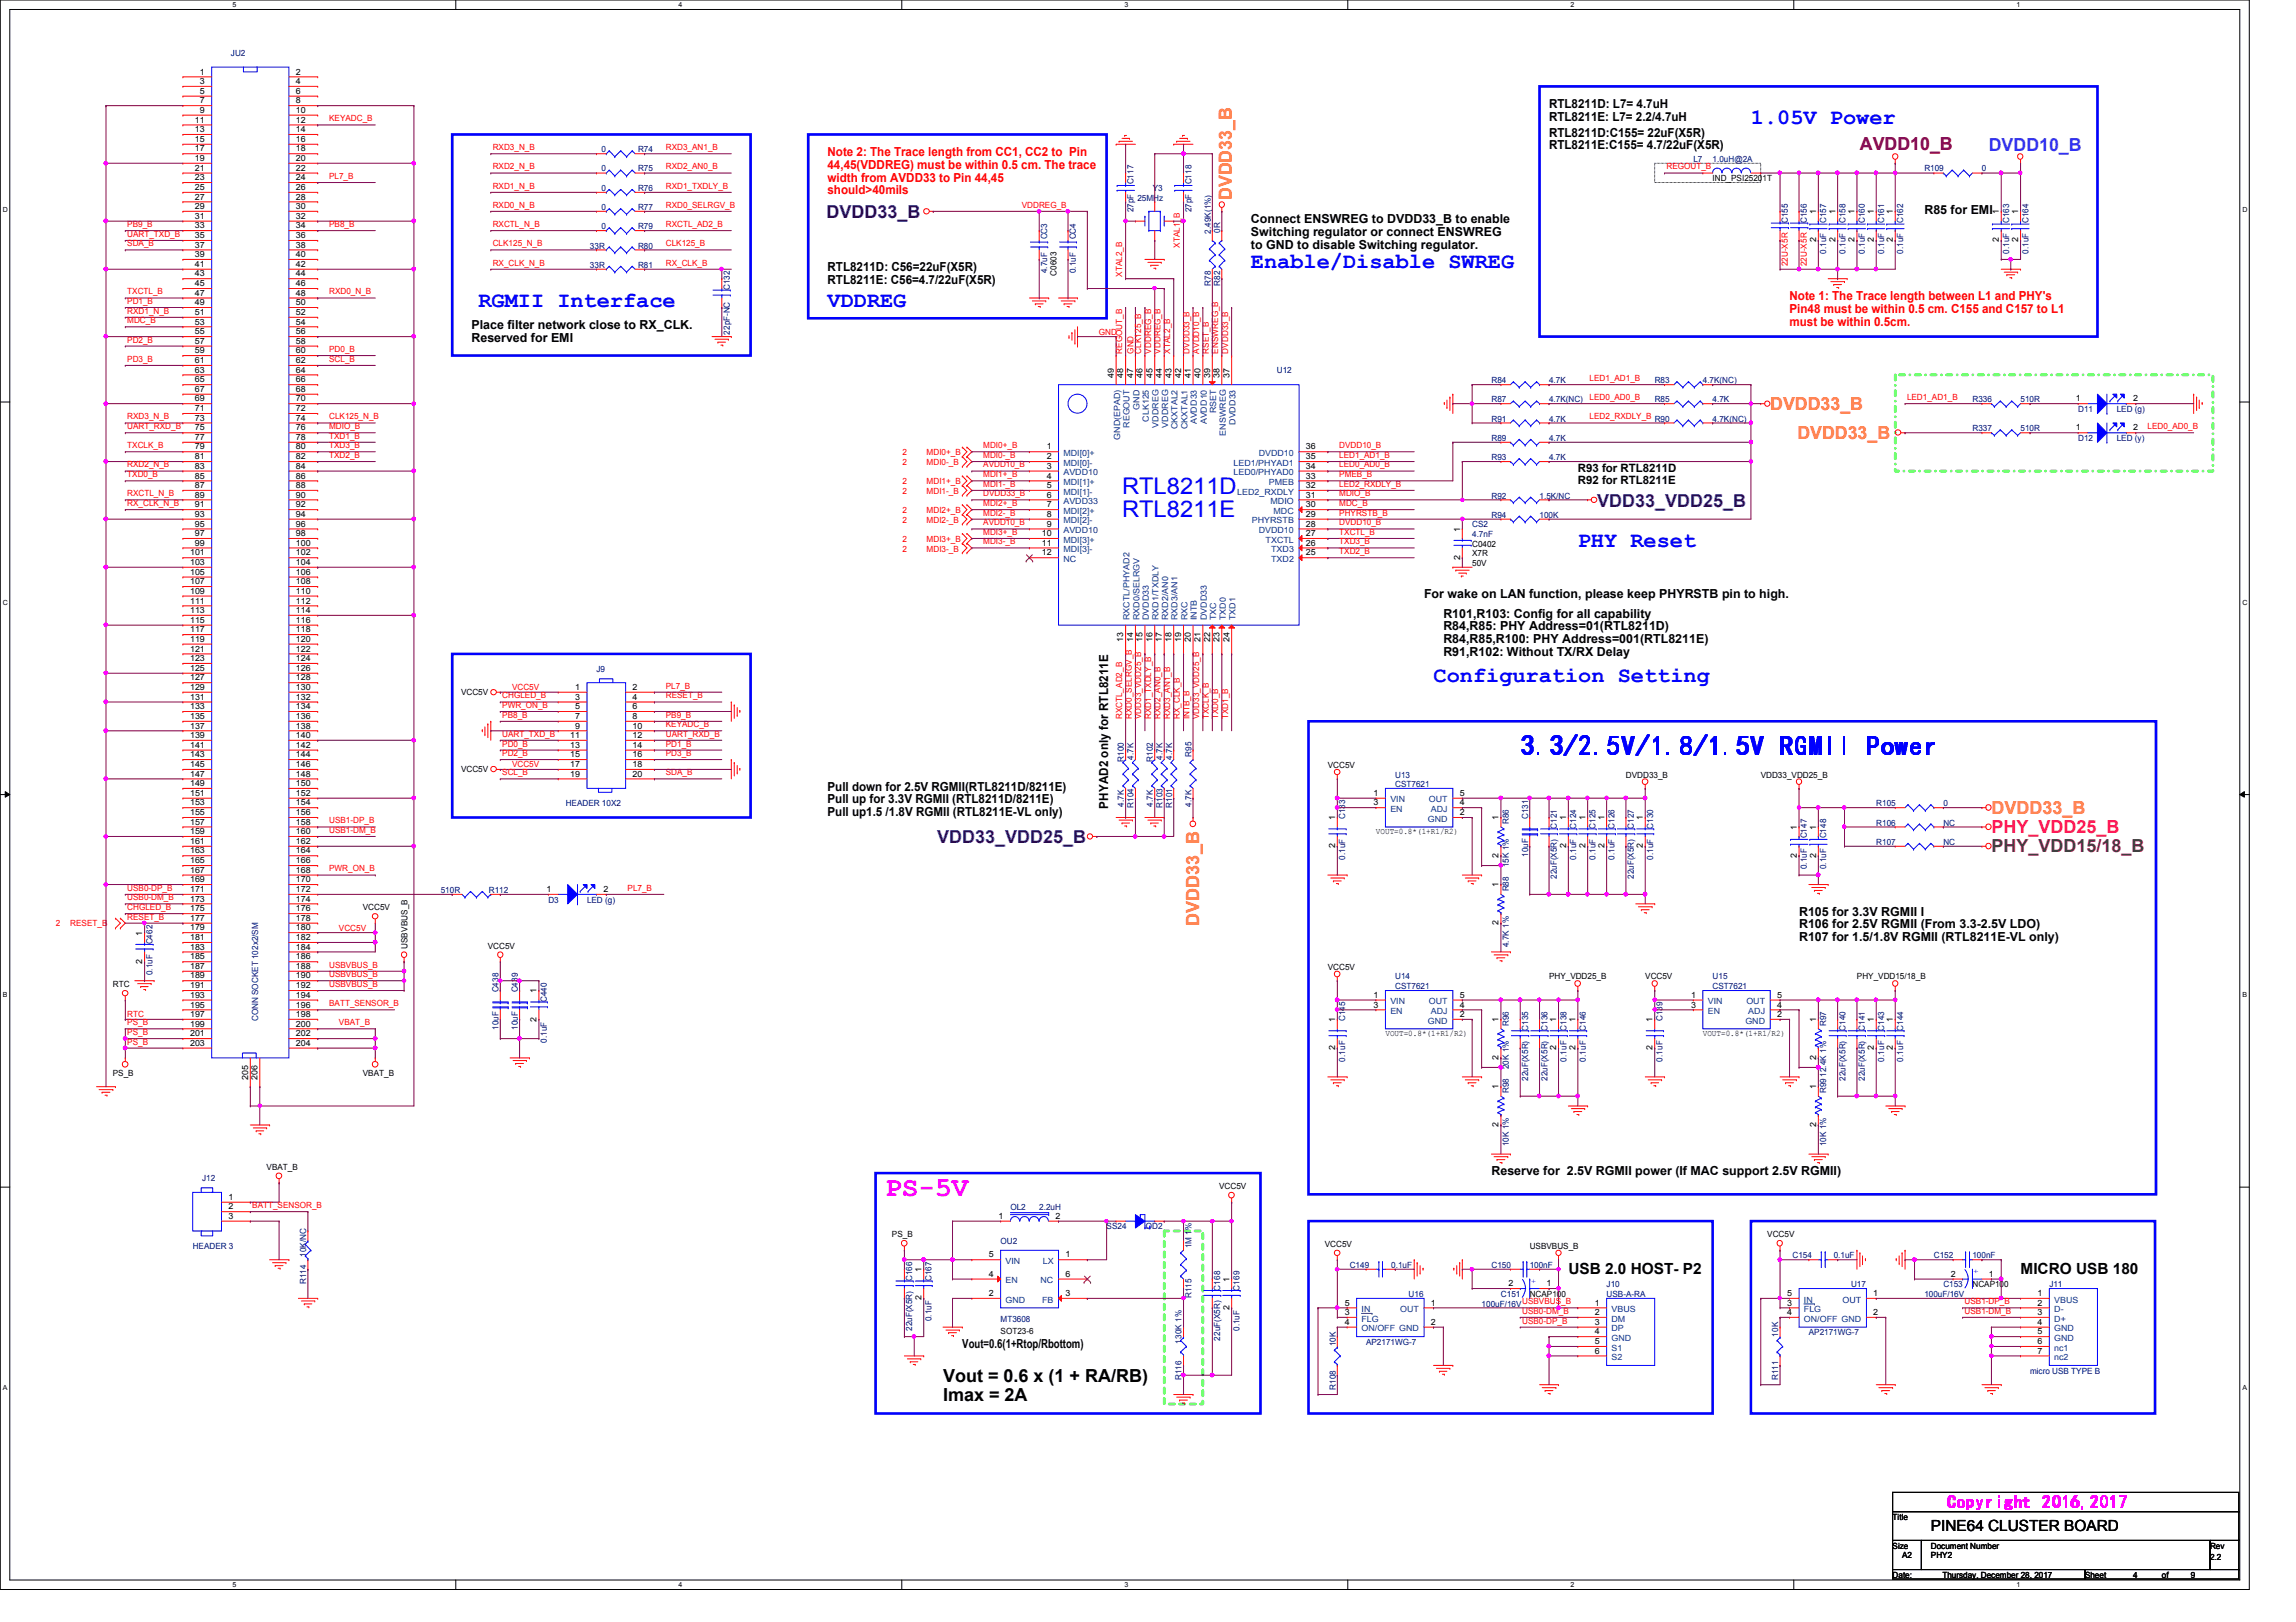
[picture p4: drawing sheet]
<svg xmlns="http://www.w3.org/2000/svg" width="297mm" height="210mm" viewBox="0 0 297 210" stroke-linecap="round" stroke-linejoin="round" font-family="sans-serif">
<defs><g id="words">
<text font-size="3.6" fill="#00f" x="196.8" y="97.7">3.3/2.5V/1.8/1.5V RGMII Power</text>
<text font-size="3.6" fill="#f0f" x="114.5" y="154.8">PS-5V</text>
<g font-size="3" fill="#00f">
<text x="145.2" y="63.9">RTL8211D</text>
<text x="145.2" y="66.9">RTL8211E</text>
</g>
<g font-size="2.8" fill="#00f">
<text x="226.5" y="16">1.05V Power</text>
<text x="161.8" y="34.7">Enable/Disable SWREG</text>
<text x="61.9" y="39.7">RGMII Interface</text>
<text x="107.1" y="39.7">VDDREG</text>
<text x="204.1" y="70.8">PHY Reset</text>
<text x="185.5" y="88.2">Configuration Setting</text>
</g>
<text font-size="2.3" fill="#800000" x="240.6" y="19.4">AVDD10_B</text>
<text font-size="2.3" fill="#8000ff" x="257.3" y="19.6">DVDD10_B</text>
<g font-size="2.3" fill="#400080">
<text x="106.9" y="28.2">DVDD33_B</text>
<text x="206.6" y="65.6">VDD33_VDD25_B</text>
<text x="121.2" y="109.1">VDD33_VDD25_B</text>
</g>
<g font-size="2.3" fill="#ff8000">
<text x="159.4" y="25.9" transform="rotate(-90 159.4 25.9)">DVDD33_B</text>
<text x="229" y="53">DVDD33_B</text>
<text x="232.5" y="56.8">DVDD33_B</text>
<text x="257.6" y="105.3">DVDD33_B</text>
<text x="155.1" y="119.8" transform="rotate(-90 155.1 119.8)">DVDD33_B</text>
</g>
<text font-size="2.3" fill="#ff0080" x="257.6" y="107.8">PHY_VDD25_B</text>
<text font-size="2.3" fill="#804000" x="257.6" y="110.3">PHY_VDD15/18_B</text>
<g font-size="2.3">
<text x="122" y="178.9">Vout = 0.6 x (1 + RA/RB)</text>
<text x="122" y="181.3">Imax = 2A</text>
</g>
<text font-size="2.3" fill="#f0f" x="251.9" y="195.1">Copyright 2016,2017</text>
<g font-size="2">
<text x="202.9" y="164.9">USB 2.0 HOST- P2</text>
<text x="261.4" y="164.9">MICRO USB 180</text>
<text x="249.8" y="198.1">PINE64 CLUSTER BOARD</text>
</g>
<g font-size="1.6">
<text x="200.4" y="17.7">RTL8211D:C155= 22uF(X5R)</text>
<text x="200.4" y="14">RTL8211D: L7= 4.7uH</text>
<text x="200.4" y="15.6">RTL8211E: L7= 2.2/4.7uH</text>
<text x="200.4" y="19.3">RTL8211E:C155= 4.7/22uF(X5R)</text>
<text x="161.8" y="28.9">Connect ENSWREG to DVDD33_B to enable</text>
<text x="249" y="27.6">R85 for EMI</text>
<text x="107.1" y="35.1">RTL8211D: C56=22uF(X5R)</text>
<text x="161.8" y="30.5">Switching regulator or connect ENSWREG</text>
<text x="161.8" y="32.2">to GND to disable Switching regulator.</text>
<text x="107.1" y="36.7">RTL8211E: C56=4.7/22uF(X5R)</text>
<text x="61" y="42.6">Place filter network close to RX_CLK.</text>
<text x="61" y="44.2">Reserved for EMI</text>
<text x="184.2" y="77.4">For wake on LAN function, please keep PHYRSTB pin to high.</text>
<text x="186.7" y="79.9">R101,R103: Config for all capability</text>
<text x="186.7" y="81.6">R84,R85: PHY Address=01(RTL8211D)</text>
<text x="186.7" y="83.2">R84,R85,R100: PHY Address=001(RTL8211E)</text>
<text x="186.7" y="84.9">R91,R102: Without TX/RX Delay</text>
<text x="107.1" y="102.3">Pull down for 2.5V RGMII(RTL8211D/8211E)</text>
<text x="107.1" y="104">Pull up for 3.3V RGMII (RTL8211D/8211E)</text>
<text x="107.1" y="105.6">Pull up1.5 /1.8V RGMII (RTL8211E-VL only)</text>
<text x="143.4" y="104.6" transform="rotate(-90 143.4 104.6)">PHYAD2 only for RTL8211E</text>
<text x="232.7" y="118.5">R105 for 3.3V RGMII I</text>
<text x="232.7" y="120.1">R106 for 2.5V RGMII (From 3.3-2.5V LDO)</text>
<text x="232.7" y="121.8">R107 for 1.5/1.8V RGMII (RTL8211E-VL only)</text>
<text x="193" y="152.1">Reserve for 2.5V RGMII power (If MAC support 2.5V RGMII)</text>
<text x="124.5" y="174.5">Vout=0.6(1+Rtop/Rbottom)</text>
</g>
<g font-size="1.6" fill="#f00">
<text x="107.1" y="20.2">Note 2: The Trace length from CC1, CC2 to Pin</text>
<text x="107.1" y="21.8">44,45(VDDREG) must be within 0.5 cm. The trace</text>
<text x="107.1" y="23.5">width from AVDD33 to Pin 44,45</text>
<text x="107.1" y="25.1">should&gt;40mils</text>
<text x="231.5" y="38.9">Note 1: The Trace length between L1 and PHY's</text>
<text x="231.5" y="40.5">Pin48 must be within 0.5 cm. C155 and C157 to L1</text>
<text x="231.5" y="42.2">must be within 0.5cm.</text>
</g>
<g font-size="1.5">
<text x="204.1" y="61.1">R93 for RTL8211D</text>
<text x="204.1" y="62.6">R92 for RTL8211E</text>
</g>
<g font-size="1.1">
<text x="25.9" y="9.7">1</text>
<text x="25.9" y="10.9">3</text>
<text x="38.3" y="9.7">2</text>
<text x="38.3" y="10.9">4</text>
<text x="25.2" y="15.9">11</text>
<text x="25.2" y="17.1">13</text>
<text x="25.9" y="12.1">5</text>
<text x="25.9" y="13.4">7</text>
<text x="25.9" y="14.6">9</text>
<text x="38.3" y="12.1">6</text>
<text x="38.3" y="13.4">8</text>
<text x="38.3" y="14.6">10</text>
<text x="38.3" y="15.9">12</text>
<text x="38.3" y="17.1">14</text>
<text x="25.2" y="18.4">15</text>
<text x="25.2" y="19.6">17</text>
<text x="25.2" y="20.8">19</text>
<text x="25.2" y="22.1">21</text>
<text x="25.2" y="23.3">23</text>
<text x="38.3" y="18.4">16</text>
<text x="38.3" y="19.6">18</text>
<text x="38.3" y="20.8">20</text>
<text x="38.3" y="22.1">22</text>
<text x="38.3" y="23.3">24</text>
<text x="221.6" y="23.5">IND_PSI25201T</text>
<text x="25.2" y="24.6">25</text>
<text x="25.2" y="25.8">27</text>
<text x="25.2" y="27.1">29</text>
<text x="25.2" y="28.3">31</text>
<text x="25.2" y="29.5">33</text>
<text x="38.3" y="24.6">26</text>
<text x="38.3" y="25.8">28</text>
<text x="38.3" y="27.1">30</text>
<text x="38.3" y="28.3">32</text>
<text x="38.3" y="29.5">34</text>
<text x="234.9" y="27.7" transform="rotate(-90 234.9 27.7)">1</text>
<text x="237.4" y="27.7" transform="rotate(-90 237.4 27.7)">1</text>
<text x="239.9" y="27.7" transform="rotate(-90 239.9 27.7)">1</text>
<text x="242.4" y="27.7" transform="rotate(-90 242.4 27.7)">1</text>
<text x="244.9" y="27.7" transform="rotate(-90 244.9 27.7)">1</text>
<text x="258.6" y="27.7" transform="rotate(-90 258.6 27.7)">1</text>
<text x="261.1" y="27.7" transform="rotate(-90 261.1 27.7)">1</text>
<text x="25.2" y="30.8">35</text>
<text x="25.2" y="32">37</text>
<text x="25.2" y="33.3">39</text>
<text x="25.2" y="34.5">41</text>
<text x="25.2" y="35.8">43</text>
<text x="38.3" y="30.8">36</text>
<text x="38.3" y="32">38</text>
<text x="38.3" y="33.3">40</text>
<text x="38.3" y="34.5">42</text>
<text x="38.3" y="35.8">44</text>
<text x="136.7" y="35.7" transform="rotate(-90 136.7 35.7)">C0603</text>
<text x="234.9" y="31.4" transform="rotate(-90 234.9 31.4)">2</text>
<text x="237.4" y="31.4" transform="rotate(-90 237.4 31.4)">2</text>
<text x="239.9" y="31.4" transform="rotate(-90 239.9 31.4)">2</text>
<text x="242.4" y="31.4" transform="rotate(-90 242.4 31.4)">2</text>
<text x="244.9" y="31.4" transform="rotate(-90 244.9 31.4)">2</text>
<text x="258.6" y="31.4" transform="rotate(-90 258.6 31.4)">2</text>
<text x="261.1" y="31.4" transform="rotate(-90 261.1 31.4)">2</text>
<text x="25.2" y="37">45</text>
<text x="25.2" y="38.3">47</text>
<text x="25.2" y="39.5">49</text>
<text x="25.2" y="40.8">51</text>
<text x="25.2" y="42">53</text>
<text x="38.3" y="37">46</text>
<text x="38.3" y="38.3">48</text>
<text x="38.3" y="39.5">50</text>
<text x="38.3" y="40.8">52</text>
<text x="38.3" y="42">54</text>
<text x="25.2" y="43.3">55</text>
<text x="25.2" y="44.5">57</text>
<text x="25.2" y="45.7">59</text>
<text x="25.2" y="47">61</text>
<text x="38.3" y="43.3">56</text>
<text x="38.3" y="44.5">58</text>
<text x="38.3" y="45.7">60</text>
<text x="38.3" y="47">62</text>
<text x="25.2" y="48.2">63</text>
<text x="25.2" y="49.5">65</text>
<text x="25.2" y="50.7">67</text>
<text x="25.2" y="51.9">69</text>
<text x="25.2" y="53.2">71</text>
<text x="38.3" y="48.2">64</text>
<text x="38.3" y="49.5">66</text>
<text x="38.3" y="50.7">68</text>
<text x="38.3" y="51.9">70</text>
<text x="38.3" y="53.2">72</text>
<text x="144.1" y="48.9" transform="rotate(-90 144.1 48.9)">49</text>
<text x="145.3" y="48.9" transform="rotate(-90 145.3 48.9)">48</text>
<text x="146.6" y="48.9" transform="rotate(-90 146.6 48.9)">47</text>
<text x="147.8" y="48.9" transform="rotate(-90 147.8 48.9)">46</text>
<text x="149.1" y="48.9" transform="rotate(-90 149.1 48.9)">45</text>
<text x="150.3" y="48.9" transform="rotate(-90 150.3 48.9)">44</text>
<text x="151.6" y="48.9" transform="rotate(-90 151.6 48.9)">43</text>
<text x="152.8" y="48.9" transform="rotate(-90 152.8 48.9)">42</text>
<text x="154" y="48.9" transform="rotate(-90 154 48.9)">41</text>
<text x="155.3" y="48.9" transform="rotate(-90 155.3 48.9)">40</text>
<text x="156.5" y="48.9" transform="rotate(-90 156.5 48.9)">39</text>
<text x="157.8" y="48.9" transform="rotate(-90 157.8 48.9)">38</text>
<text x="159" y="48.9" transform="rotate(-90 159 48.9)">37</text>
<text x="268.6" y="51.9">1</text>
<text x="276" y="51.9">2</text>
<text x="25.2" y="54.4">73</text>
<text x="25.2" y="55.7">75</text>
<text x="25.2" y="56.9">77</text>
<text x="25.2" y="58.2">79</text>
<text x="25.2" y="59.4">81</text>
<text x="38.3" y="54.4">74</text>
<text x="38.3" y="55.7">76</text>
<text x="38.3" y="56.9">78</text>
<text x="38.3" y="58.2">80</text>
<text x="38.3" y="59.4">82</text>
<text x="135.4" y="58.2">1</text>
<text x="135.4" y="59.4">2</text>
<text x="168.9" y="59.4">35</text>
<text x="168.9" y="58.2">36</text>
<text x="268.6" y="55.7">1</text>
<text x="276" y="55.7">2</text>
<text x="25.2" y="60.7">83</text>
<text x="25.2" y="61.9">85</text>
<text x="25.2" y="63.2">87</text>
<text x="25.2" y="64.4">89</text>
<text x="25.2" y="65.7">91</text>
<text x="38.3" y="60.7">84</text>
<text x="38.3" y="61.9">86</text>
<text x="38.3" y="63.2">88</text>
<text x="38.3" y="64.4">90</text>
<text x="38.3" y="65.7">92</text>
<text x="135.4" y="60.7">3</text>
<text x="135.4" y="61.9">4</text>
<text x="135.4" y="63.2">5</text>
<text x="135.4" y="64.4">6</text>
<text x="135.4" y="65.7">7</text>
<text x="168.9" y="65.7">30</text>
<text x="168.9" y="64.4">31</text>
<text x="168.9" y="63.2">32</text>
<text x="168.9" y="61.9">33</text>
<text x="168.9" y="60.7">34</text>
<text x="24.6" y="71.9">101</text>
<text x="25.2" y="66.9">93</text>
<text x="25.2" y="68.2">95</text>
<text x="25.2" y="69.4">97</text>
<text x="25.2" y="70.6">99</text>
<text x="38.3" y="66.9">94</text>
<text x="38.3" y="68.2">96</text>
<text x="38.3" y="69.4">98</text>
<text x="38.3" y="70.6">100</text>
<text x="38.3" y="71.9">102</text>
<text x="134.8" y="69.4">10</text>
<text x="134.8" y="70.6">11</text>
<text x="134.8" y="71.9">12</text>
<text x="135.4" y="66.9">8</text>
<text x="135.4" y="68.2">9</text>
<text x="168.9" y="71.9">25</text>
<text x="168.9" y="70.6">26</text>
<text x="168.9" y="69.4">27</text>
<text x="168.9" y="68.2">28</text>
<text x="168.9" y="66.9">29</text>
<text x="188.9" y="68.8" transform="rotate(-90 188.9 68.8)">1</text>
<text x="190.5" y="70.7">C0402</text>
<text x="190.5" y="72">X7R</text>
<text x="24.6" y="73.1">103</text>
<text x="24.6" y="74.4">105</text>
<text x="24.6" y="75.6">107</text>
<text x="24.6" y="76.8">109</text>
<text x="38.3" y="73.1">104</text>
<text x="38.3" y="74.4">106</text>
<text x="38.3" y="75.6">108</text>
<text x="38.3" y="76.8">110</text>
<text x="188.9" y="72.4" transform="rotate(-90 188.9 72.4)">2</text>
<text x="190.5" y="73.2">50V</text>
<text x="24.6" y="78.1">111</text>
<text x="24.6" y="79.3">113</text>
<text x="24.6" y="80.6">115</text>
<text x="24.6" y="81.8">117</text>
<text x="24.6" y="83.1">119</text>
<text x="38.3" y="78.1">112</text>
<text x="38.3" y="79.3">114</text>
<text x="38.3" y="80.6">116</text>
<text x="38.3" y="81.8">118</text>
<text x="38.3" y="83.1">120</text>
<text x="145.3" y="83.1" transform="rotate(-90 145.3 83.1)">13</text>
<text x="146.6" y="83.1" transform="rotate(-90 146.6 83.1)">14</text>
<text x="147.8" y="83.1" transform="rotate(-90 147.8 83.1)">15</text>
<text x="149.1" y="83.1" transform="rotate(-90 149.1 83.1)">16</text>
<text x="150.3" y="83.1" transform="rotate(-90 150.3 83.1)">17</text>
<text x="151.6" y="83.1" transform="rotate(-90 151.6 83.1)">18</text>
<text x="152.8" y="83.1" transform="rotate(-90 152.8 83.1)">19</text>
<text x="154" y="83.1" transform="rotate(-90 154 83.1)">20</text>
<text x="155.3" y="83.1" transform="rotate(-90 155.3 83.1)">21</text>
<text x="156.5" y="83.1" transform="rotate(-90 156.5 83.1)">22</text>
<text x="157.8" y="83.1" transform="rotate(-90 157.8 83.1)">23</text>
<text x="159" y="83.1" transform="rotate(-90 159 83.1)">24</text>
<text x="24.6" y="84.3">121</text>
<text x="24.6" y="85.6">123</text>
<text x="24.6" y="86.8">125</text>
<text x="24.6" y="88.1">127</text>
<text x="24.6" y="89.3">129</text>
<text x="38.3" y="84.3">122</text>
<text x="38.3" y="85.6">124</text>
<text x="38.3" y="86.8">126</text>
<text x="38.3" y="88.1">128</text>
<text x="38.3" y="89.3">130</text>
<text x="59.6" y="89.9">VCC5V</text>
<text x="74.4" y="89.3">1</text>
<text x="81.8" y="89.3">2</text>
<text x="24.6" y="90.6">131</text>
<text x="24.6" y="91.8">133</text>
<text x="24.6" y="93">135</text>
<text x="24.6" y="94.3">137</text>
<text x="24.6" y="95.5">139</text>
<text x="38.3" y="90.6">132</text>
<text x="38.3" y="91.8">134</text>
<text x="38.3" y="93">136</text>
<text x="38.3" y="94.3">138</text>
<text x="38.3" y="95.5">140</text>
<text x="73.8" y="95.5">11</text>
<text x="74.4" y="90.6">3</text>
<text x="74.4" y="91.8">5</text>
<text x="74.4" y="93">7</text>
<text x="74.4" y="94.3">9</text>
<text x="81.8" y="90.6">4</text>
<text x="81.8" y="91.8">6</text>
<text x="81.8" y="93">8</text>
<text x="81.8" y="94.3">10</text>
<text x="81.8" y="95.5">12</text>
<text x="24.6" y="96.8">141</text>
<text x="24.6" y="98">143</text>
<text x="24.6" y="99.3">145</text>
<text x="24.6" y="100.5">147</text>
<text x="24.6" y="101.7">149</text>
<text x="38.3" y="96.8">142</text>
<text x="38.3" y="98">144</text>
<text x="38.3" y="99.3">146</text>
<text x="38.3" y="100.5">148</text>
<text x="38.3" y="101.7">150</text>
<text x="59.6" y="99.9">VCC5V</text>
<text x="73.8" y="96.8">13</text>
<text x="73.8" y="98">15</text>
<text x="73.8" y="99.3">17</text>
<text x="73.8" y="100.5">19</text>
<text x="81.8" y="96.8">14</text>
<text x="81.8" y="98">16</text>
<text x="81.8" y="99.3">18</text>
<text x="81.8" y="100.5">20</text>
<text x="171.8" y="99.4">VCC5V</text>
<text x="210.4" y="100.6">DVDD33_B</text>
<text x="227.8" y="100.6">VDD33_VDD25_B</text>
<text x="24.6" y="103">151</text>
<text x="24.6" y="104.2">153</text>
<text x="24.6" y="105.5">155</text>
<text x="24.6" y="106.7">157</text>
<text x="24.6" y="107.9">159</text>
<text x="38.3" y="103">152</text>
<text x="38.3" y="104.2">154</text>
<text x="38.3" y="105.5">156</text>
<text x="38.3" y="106.7">158</text>
<text x="38.3" y="107.9">160</text>
<text x="172.7" y="106.1" transform="rotate(-90 172.7 106.1)">1</text>
<text x="177.7" y="103">1</text>
<text x="177.7" y="104.2">3</text>
<text x="178" y="107.9">VOUT=0.8*(1+R1/R2)</text>
<text x="188.8" y="105.5">2</text>
<text x="188.8" y="103">5</text>
<text x="188.8" y="104.2">4</text>
<text x="193.9" y="106.1" transform="rotate(-90 193.9 106.1)">1</text>
<text x="202.6" y="106.1" transform="rotate(-90 202.6 106.1)">1</text>
<text x="205.1" y="106.1" transform="rotate(-90 205.1 106.1)">1</text>
<text x="207.6" y="106.1" transform="rotate(-90 207.6 106.1)">1</text>
<text x="212.6" y="106.1" transform="rotate(-90 212.6 106.1)">1</text>
<text x="232.4" y="107.4" transform="rotate(-90 232.4 107.4)">1</text>
<text x="234.9" y="107.4" transform="rotate(-90 234.9 107.4)">1</text>
<text x="24.6" y="109.2">161</text>
<text x="24.6" y="110.4">163</text>
<text x="24.6" y="111.7">165</text>
<text x="24.6" y="112.9">167</text>
<text x="38.3" y="109.2">162</text>
<text x="38.3" y="110.4">164</text>
<text x="38.3" y="111.7">166</text>
<text x="38.3" y="112.9">168</text>
<text x="172.7" y="109.8" transform="rotate(-90 172.7 109.8)">2</text>
<text x="193.9" y="111" transform="rotate(-90 193.9 111)">2</text>
<text x="202.6" y="109.8" transform="rotate(-90 202.6 109.8)">2</text>
<text x="205.1" y="109.8" transform="rotate(-90 205.1 109.8)">2</text>
<text x="207.6" y="109.8" transform="rotate(-90 207.6 109.8)">2</text>
<text x="212.6" y="109.8" transform="rotate(-90 212.6 109.8)">2</text>
<text x="232.4" y="111" transform="rotate(-90 232.4 111)">2</text>
<text x="234.9" y="111" transform="rotate(-90 234.9 111)">2</text>
<text x="24.6" y="114.2">169</text>
<text x="24.6" y="115.4">171</text>
<text x="24.6" y="116.7">173</text>
<text x="24.6" y="117.9">175</text>
<text x="24.6" y="119.2">177</text>
<text x="38.3" y="114.2">170</text>
<text x="38.3" y="115.4">172</text>
<text x="38.3" y="116.7">174</text>
<text x="38.3" y="117.9">176</text>
<text x="38.3" y="119.2">178</text>
<text x="46.9" y="117.8">VCC5V</text>
<text x="70.7" y="115.4">1</text>
<text x="78.1" y="115.4">2</text>
<text x="193.9" y="119.8" transform="rotate(-90 193.9 119.8)">2</text>
<text x="193.9" y="114.9" transform="rotate(-90 193.9 114.9)">1</text>
<text x="18.4" y="124.7" transform="rotate(-90 18.4 124.7)">2</text>
<text x="18.4" y="121.1" transform="rotate(-90 18.4 121.1)">1</text>
<text x="24.6" y="120.4">179</text>
<text x="24.6" y="121.7">181</text>
<text x="24.6" y="122.9">183</text>
<text x="24.6" y="124.2">185</text>
<text x="24.6" y="125.4">187</text>
<text x="38.3" y="120.4">180</text>
<text x="38.3" y="121.7">182</text>
<text x="38.3" y="122.9">184</text>
<text x="38.3" y="124.2">186</text>
<text x="38.3" y="125.4">188</text>
<text x="52.7" y="122.8" transform="rotate(-90 52.7 122.8)">USBVBUS_B</text>
<text x="63.1" y="122.8">VCC5V</text>
<text x="171.8" y="125.5">VCC5V</text>
<text x="14.6" y="127.8">RTC</text>
<text x="24.6" y="126.6">189</text>
<text x="24.6" y="127.9">191</text>
<text x="24.6" y="129.1">193</text>
<text x="24.6" y="130.4">195</text>
<text x="24.6" y="131.6">197</text>
<text x="38.3" y="126.6">190</text>
<text x="38.3" y="127.9">192</text>
<text x="38.3" y="129.1">194</text>
<text x="38.3" y="130.4">196</text>
<text x="38.3" y="131.6">198</text>
<text x="69.4" y="128.5" transform="rotate(-90 69.4 128.5)">1</text>
<text x="177.7" y="129.1">1</text>
<text x="177.7" y="130.4">3</text>
<text x="188.8" y="131.6">2</text>
<text x="188.8" y="129.1">5</text>
<text x="188.8" y="130.4">4</text>
<text x="200.4" y="126.7">PHY_VDD25_B</text>
<text x="212.8" y="126.7">VCC5V</text>
<text x="218.8" y="129.1">1</text>
<text x="218.8" y="130.4">3</text>
<text x="229.9" y="131.6">2</text>
<text x="229.9" y="129.1">5</text>
<text x="229.9" y="130.4">4</text>
<text x="240.2" y="126.7">PHY_VDD15/18_B</text>
<text x="24.6" y="132.8">199</text>
<text x="24.6" y="134.1">201</text>
<text x="24.6" y="135.3">203</text>
<text x="38.3" y="132.8">200</text>
<text x="38.3" y="134.1">202</text>
<text x="38.3" y="135.3">204</text>
<text x="69.4" y="132.2" transform="rotate(-90 69.4 132.2)">2</text>
<text x="172.7" y="135.9" transform="rotate(-90 172.7 135.9)">2</text>
<text x="172.7" y="132.2" transform="rotate(-90 172.7 132.2)">1</text>
<text x="179.2" y="134.1">VOUT=0.8*(1+R1/R2)</text>
<text x="193.9" y="137.2" transform="rotate(-90 193.9 137.2)">2</text>
<text x="193.9" y="132.2" transform="rotate(-90 193.9 132.2)">1</text>
<text x="201.3" y="135.9" transform="rotate(-90 201.3 135.9)">2</text>
<text x="201.3" y="132.2" transform="rotate(-90 201.3 132.2)">1</text>
<text x="203.8" y="135.9" transform="rotate(-90 203.8 135.9)">2</text>
<text x="203.8" y="132.2" transform="rotate(-90 203.8 132.2)">1</text>
<text x="213.8" y="135.9" transform="rotate(-90 213.8 135.9)">2</text>
<text x="213.8" y="132.2" transform="rotate(-90 213.8 132.2)">1</text>
<text x="220.3" y="134.1">VOUT=0.8*(1+R1/R2)</text>
<text x="234.9" y="137.2" transform="rotate(-90 234.9 137.2)">2</text>
<text x="234.9" y="132.2" transform="rotate(-90 234.9 132.2)">1</text>
<text x="242.4" y="135.9" transform="rotate(-90 242.4 135.9)">2</text>
<text x="242.4" y="132.2" transform="rotate(-90 242.4 132.2)">1</text>
<text x="244.9" y="135.9" transform="rotate(-90 244.9 135.9)">2</text>
<text x="244.9" y="132.2" transform="rotate(-90 244.9 132.2)">1</text>
<text x="14.6" y="139.2">PS_B</text>
<text x="32.1" y="139.7" transform="rotate(-90 32.1 139.7)">205</text>
<text x="33.3" y="139.7" transform="rotate(-90 33.3 139.7)">206</text>
<text x="46.9" y="139.2">VBAT_B</text>
<text x="193.9" y="141" transform="rotate(-90 193.9 141)">1</text>
<text x="234.9" y="141" transform="rotate(-90 234.9 141)">1</text>
<text x="193.9" y="145.9" transform="rotate(-90 193.9 145.9)">2</text>
<text x="234.9" y="145.9" transform="rotate(-90 234.9 145.9)">2</text>
<text x="29.5" y="155.3">1</text>
<text x="34.5" y="151.4">VBAT_B</text>
<text x="157.7" y="153.9">VCC5V</text>
<text x="29.5" y="156.5">2</text>
<text x="29.5" y="157.7">3</text>
<text x="115.4" y="160.1">PS_B</text>
<text x="129.2" y="157.7">1</text>
<text x="136.6" y="157.7">2</text>
<text x="171.4" y="161.3">VCC5V</text>
<text x="197.9" y="161.6">USBVBUS_B</text>
<text x="228.6" y="160.1">VCC5V</text>
<text x="119.2" y="164.6" transform="rotate(-90 119.2 164.6)">1</text>
<text x="127.9" y="167.7">2</text>
<text x="127.9" y="165.2">4</text>
<text x="127.9" y="162.7">5</text>
<text x="137.8" y="162.7">1</text>
<text x="137.8" y="165.2">6</text>
<text x="137.8" y="167.7">3</text>
<text x="159" y="165.9" transform="rotate(-90 159 165.9)">1</text>
<text x="195.2" y="166.5">2</text>
<text x="197.9" y="167.8">NCAP100</text>
<text x="200.1" y="166.5">1</text>
<text x="231.2" y="167.7">5</text>
<text x="242.4" y="167.7">1</text>
<text x="252.4" y="165.2">2</text>
<text x="255.2" y="166.6">NCAP100</text>
<text x="257.3" y="165.2">1</text>
<text x="263.6" y="167.7">1</text>
<text x="119.2" y="168.3" transform="rotate(-90 119.2 168.3)">2</text>
<text x="129.5" y="172.7">SOT23-6</text>
<text x="159" y="169.5" transform="rotate(-90 159 169.5)">2</text>
<text x="174" y="171.4">4</text>
<text x="174" y="169">5</text>
<text x="174" y="170.2">3</text>
<text x="185.1" y="169">1</text>
<text x="185.1" y="171.4">2</text>
<text x="206.3" y="169">1</text>
<text x="206.3" y="170.2">2</text>
<text x="206.3" y="171.4">3</text>
<text x="206.3" y="172.7">4</text>
<text x="206.3" y="173.9">5</text>
<text x="231.2" y="170.2">4</text>
<text x="231.2" y="169">3</text>
<text x="242.4" y="170.2">2</text>
<text x="263.6" y="169">2</text>
<text x="263.6" y="170.2">3</text>
<text x="263.6" y="171.4">4</text>
<text x="263.6" y="172.7">5</text>
<text x="263.6" y="173.9">6</text>
<text x="206.3" y="175.2">6</text>
<text x="263.6" y="175.2">7</text>
<text x="244.9" y="196.7">Title</text>
<text x="244.9" y="200.4">Size</text>
<text x="246.1" y="201.7">A2</text>
<text x="249.8" y="200.4">Document Number</text>
<text x="249.8" y="201.7">PHY2</text>
<text x="285.9" y="200.4">Rev</text>
<text x="285.9" y="201.9">2.2</text>
<text x="244.9" y="204.2">Date:</text>
<text x="251.3" y="204.2">Thursday, December 28, 2017</text>
<text x="269.7" y="204.2">Sheet</text>
<text x="276" y="204.2">4</text>
<text x="279.7" y="204.2">of</text>
<text x="283.4" y="204.2">9</text>
</g>
<g font-size="1.1" fill="#000080">
<text x="29.9" y="7.3">JU2</text>
<text x="77.8" y="19.7">0</text>
<text x="77.8" y="22.2">0</text>
<text x="82.5" y="19.7">R74</text>
<text x="82.5" y="22.2">R75</text>
<text x="146.6" y="23.9" transform="rotate(-90 146.6 23.9)">C117</text>
<text x="154.1" y="23.9" transform="rotate(-90 154.1 23.9)">C118</text>
<text x="219.1" y="21">L7</text>
<text x="221.6" y="21">1.0uH@2A</text>
<text x="249" y="22.2">R109</text>
<text x="256.4" y="22.2">0</text>
<text x="77.8" y="24.7">0</text>
<text x="77.8" y="27.2">0</text>
<text x="77.8" y="29.7">0</text>
<text x="82.5" y="24.7">R76</text>
<text x="82.5" y="27.2">R77</text>
<text x="82.5" y="29.7">R79</text>
<text x="146.6" y="27.5" transform="rotate(-90 146.6 27.5)">27pF</text>
<text x="147.1" y="26">25MHz</text>
<text x="149.1" y="24.7">Y3</text>
<text x="154.1" y="27.5" transform="rotate(-90 154.1 27.5)">27pF</text>
<text x="231.3" y="28.9" transform="rotate(-90 231.3 28.9)">C155</text>
<text x="233.8" y="28.9" transform="rotate(-90 233.8 28.9)">C156</text>
<text x="236.3" y="28.9" transform="rotate(-90 236.3 28.9)">C157</text>
<text x="238.8" y="28.9" transform="rotate(-90 238.8 28.9)">C158</text>
<text x="241.3" y="28.9" transform="rotate(-90 241.3 28.9)">C160</text>
<text x="243.8" y="28.9" transform="rotate(-90 243.8 28.9)">C161</text>
<text x="246.2" y="28.9" transform="rotate(-90 246.2 28.9)">C162</text>
<text x="259.9" y="28.9" transform="rotate(-90 259.9 28.9)">C163</text>
<text x="262.4" y="28.9" transform="rotate(-90 262.4 28.9)">C164</text>
<text x="76.3" y="32.2">33R</text>
<text x="76.3" y="34.6">33R</text>
<text x="82.5" y="32.2">R80</text>
<text x="82.5" y="34.6">R81</text>
<text x="135.5" y="35.3" transform="rotate(-90 135.5 35.3)">4.7uF</text>
<text x="135.5" y="31" transform="rotate(-90 135.5 31)">CC3</text>
<text x="139.2" y="35.3" transform="rotate(-90 139.2 35.3)">0.1uF</text>
<text x="139.2" y="31" transform="rotate(-90 139.2 31)">CC4</text>
<text x="156.6" y="30.2" transform="rotate(-90 156.6 30.2)">2.49K(1%)</text>
<text x="157.9" y="30.1" transform="rotate(-90 157.9 30.1)">0R</text>
<text x="236.3" y="32.9" transform="rotate(-90 236.3 32.9)">0.1uF</text>
<text x="238.8" y="32.9" transform="rotate(-90 238.8 32.9)">0.1uF</text>
<text x="241.3" y="32.9" transform="rotate(-90 241.3 32.9)">0.1uF</text>
<text x="243.8" y="32.9" transform="rotate(-90 243.8 32.9)">0.1uF</text>
<text x="246.2" y="32.9" transform="rotate(-90 246.2 32.9)">0.1uF</text>
<text x="259.9" y="32.9" transform="rotate(-90 259.9 32.9)">0.1uF</text>
<text x="262.4" y="32.9" transform="rotate(-90 262.4 32.9)">0.1uF</text>
<text x="94.4" y="37.5" transform="rotate(-90 94.4 37.5)">C132</text>
<text x="156.6" y="37" transform="rotate(-90 156.6 37)">R78</text>
<text x="157.9" y="37" transform="rotate(-90 157.9 37)">R82</text>
<text x="94.4" y="43.3" transform="rotate(-90 94.4 43.3)">22pF-NC</text>
<text x="165.2" y="48.2">U12</text>
<text x="193" y="49.6">R84</text>
<text x="193" y="52.1">R87</text>
<text x="200.4" y="49.6">4.7K</text>
<text x="200.4" y="52.1">4.7K(NC)</text>
<text x="214.1" y="52.1">R85</text>
<text x="214.1" y="49.6">R83</text>
<text x="220.3" y="49.6">4.7K(NC)</text>
<text x="221.6" y="52.1">4.7K</text>
<text x="255.2" y="52.1">R336</text>
<text x="261.4" y="52.1">510R</text>
<text x="268.9" y="53.3">D11</text>
<text x="273.9" y="53.3">LED (g)</text>
<text x="193" y="59.5">R93</text>
<text x="193" y="57.1">R89</text>
<text x="193" y="54.6">R91</text>
<text x="200.4" y="59.5">4.7K</text>
<text x="200.4" y="57.1">4.7K</text>
<text x="200.4" y="54.6">4.7K</text>
<text x="214.1" y="54.6">R90</text>
<text x="221.6" y="54.6">4.7K(NC)</text>
<text x="255.2" y="55.8">R337</text>
<text x="261.4" y="55.8">510R</text>
<text x="268.9" y="57.1">D12</text>
<text x="273.9" y="57.1">LED (y)</text>
<text x="193" y="64.5">R92</text>
<text x="199.2" y="64.5">1.5K/NC</text>
<text x="190.5" y="68.2">CS2</text>
<text x="190.5" y="69.5">4.7nF</text>
<text x="193" y="67">R94</text>
<text x="199.2" y="67">100K</text>
<text x="77.2" y="86.9">J9</text>
<text x="145.4" y="98.6" transform="rotate(-90 145.4 98.6)">R100</text>
<text x="146.6" y="98.3" transform="rotate(-90 146.6 98.3)">4.7K</text>
<text x="149.1" y="98.6" transform="rotate(-90 149.1 98.6)">R102</text>
<text x="150.4" y="98.3" transform="rotate(-90 150.4 98.3)">4.7K</text>
<text x="151.6" y="98.3" transform="rotate(-90 151.6 98.3)">4.7K</text>
<text x="154.1" y="97.9" transform="rotate(-90 154.1 97.9)">R95</text>
<text x="180.5" y="100.6">U13</text>
<text x="180.5" y="101.9">CST7621</text>
<text x="73.2" y="104.4">HEADER 10X2</text>
<text x="145.4" y="104.4" transform="rotate(-90 145.4 104.4)">4.7K</text>
<text x="146.6" y="104.5" transform="rotate(-90 146.6 104.5)">R104</text>
<text x="149.1" y="104.4" transform="rotate(-90 149.1 104.4)">4.7K</text>
<text x="150.4" y="104.5" transform="rotate(-90 150.4 104.5)">R103</text>
<text x="151.6" y="104.5" transform="rotate(-90 151.6 104.5)">R101</text>
<text x="154.1" y="104.4" transform="rotate(-90 154.1 104.4)">4.7K</text>
<text x="174" y="106" transform="rotate(-90 174 106)">C133</text>
<text x="195.2" y="106.6" transform="rotate(-90 195.2 106.6)">R86</text>
<text x="197.7" y="106" transform="rotate(-90 197.7 106)">C131</text>
<text x="201.4" y="107.3" transform="rotate(-90 201.4 107.3)">C121</text>
<text x="203.9" y="107.3" transform="rotate(-90 203.9 107.3)">C124</text>
<text x="206.4" y="107.3" transform="rotate(-90 206.4 107.3)">C125</text>
<text x="208.9" y="107.3" transform="rotate(-90 208.9 107.3)">C126</text>
<text x="211.4" y="107.3" transform="rotate(-90 211.4 107.3)">C127</text>
<text x="213.9" y="107.3" transform="rotate(-90 213.9 107.3)">C130</text>
<text x="242.7" y="104.4">R105</text>
<text x="242.7" y="106.8">R106</text>
<text x="251.4" y="104.4">0</text>
<text x="251.4" y="106.8">NC</text>
<text x="174" y="111.3" transform="rotate(-90 174 111.3)">0.1uF</text>
<text x="195.2" y="112.2" transform="rotate(-90 195.2 112.2)">15K 1%</text>
<text x="197.7" y="110.9" transform="rotate(-90 197.7 110.9)">10uF</text>
<text x="201.4" y="113.7" transform="rotate(-90 201.4 113.7)">22uF(X5R)</text>
<text x="203.9" y="111.3" transform="rotate(-90 203.9 111.3)">0.1uF</text>
<text x="206.4" y="111.3" transform="rotate(-90 206.4 111.3)">0.1uF</text>
<text x="208.9" y="111.3" transform="rotate(-90 208.9 111.3)">0.1uF</text>
<text x="211.4" y="113.7" transform="rotate(-90 211.4 113.7)">22uF(X5R)</text>
<text x="213.9" y="111.3" transform="rotate(-90 213.9 111.3)">0.1uF</text>
<text x="233.8" y="112.5" transform="rotate(-90 233.8 112.5)">0.1uF</text>
<text x="233.8" y="108.5" transform="rotate(-90 233.8 108.5)">C147</text>
<text x="236.3" y="112.5" transform="rotate(-90 236.3 112.5)">0.1uF</text>
<text x="236.3" y="108.5" transform="rotate(-90 236.3 108.5)">C148</text>
<text x="242.7" y="109.3">R107</text>
<text x="251.4" y="109.3">NC</text>
<text x="57" y="115.5">510R</text>
<text x="63.2" y="115.5">R112</text>
<text x="70.9" y="116.8">D3</text>
<text x="75.9" y="116.8">LED (g)</text>
<text x="195.2" y="115.4" transform="rotate(-90 195.2 115.4)">R88</text>
<text x="19.7" y="122.2" transform="rotate(-90 19.7 122.2)">C462</text>
<text x="195.2" y="122.6" transform="rotate(-90 195.2 122.6)">4.7K 1%</text>
<text x="19.7" y="126.2" transform="rotate(-90 19.7 126.2)">0.1uF</text>
<text x="64.5" y="128.4" transform="rotate(-90 64.5 128.4)">C438</text>
<text x="67" y="128.4" transform="rotate(-90 67 128.4)">C439</text>
<text x="70.7" y="129.7" transform="rotate(-90 70.7 129.7)">C440</text>
<text x="180.5" y="126.7">U14</text>
<text x="180.5" y="128">CST7621</text>
<text x="221.6" y="126.7">U15</text>
<text x="221.6" y="128">CST7621</text>
<text x="33.4" y="132.2" transform="rotate(-90 33.4 132.2)">CONN SOCKET 102x2/SM</text>
<text x="64.5" y="133.3" transform="rotate(-90 64.5 133.3)">10uF</text>
<text x="67" y="133.3" transform="rotate(-90 67 133.3)">10uF</text>
<text x="70.7" y="134.9" transform="rotate(-90 70.7 134.9)">0.1uF</text>
<text x="174" y="137.4" transform="rotate(-90 174 137.4)">0.1uF</text>
<text x="174" y="132.2" transform="rotate(-90 174 132.2)">C145</text>
<text x="195.2" y="132.8" transform="rotate(-90 195.2 132.8)">R96</text>
<text x="197.7" y="133.4" transform="rotate(-90 197.7 133.4)">C135</text>
<text x="200.2" y="133.4" transform="rotate(-90 200.2 133.4)">C136</text>
<text x="202.6" y="137.4" transform="rotate(-90 202.6 137.4)">0.1uF</text>
<text x="202.6" y="133.4" transform="rotate(-90 202.6 133.4)">C138</text>
<text x="205.1" y="137.4" transform="rotate(-90 205.1 137.4)">0.1uF</text>
<text x="205.1" y="133.4" transform="rotate(-90 205.1 133.4)">C146</text>
<text x="215.1" y="137.4" transform="rotate(-90 215.1 137.4)">0.1uF</text>
<text x="215.1" y="132.2" transform="rotate(-90 215.1 132.2)">C139</text>
<text x="236.3" y="132.8" transform="rotate(-90 236.3 132.8)">R97</text>
<text x="238.8" y="133.4" transform="rotate(-90 238.8 133.4)">C140</text>
<text x="241.3" y="133.4" transform="rotate(-90 241.3 133.4)">C141</text>
<text x="243.8" y="137.4" transform="rotate(-90 243.8 137.4)">0.1uF</text>
<text x="243.8" y="133.4" transform="rotate(-90 243.8 133.4)">C143</text>
<text x="246.2" y="137.4" transform="rotate(-90 246.2 137.4)">0.1uF</text>
<text x="246.2" y="133.4" transform="rotate(-90 246.2 133.4)">C144</text>
<text x="195.2" y="141.5" transform="rotate(-90 195.2 141.5)">R98</text>
<text x="195.2" y="138.4" transform="rotate(-90 195.2 138.4)">20K 1%</text>
<text x="197.7" y="139.9" transform="rotate(-90 197.7 139.9)">22uF(X5R)</text>
<text x="200.2" y="139.9" transform="rotate(-90 200.2 139.9)">22uF(X5R)</text>
<text x="236.3" y="141.5" transform="rotate(-90 236.3 141.5)">R9912.4K 1%</text>
<text x="238.8" y="139.9" transform="rotate(-90 238.8 139.9)">22uF(X5R)</text>
<text x="241.3" y="139.9" transform="rotate(-90 241.3 139.9)">22uF(X5R)</text>
<text x="195.2" y="148.3" transform="rotate(-90 195.2 148.3)">10K 1%</text>
<text x="236.3" y="148.3" transform="rotate(-90 236.3 148.3)">10K 1%</text>
<text x="26.2" y="152.9">J12</text>
<text x="24.9" y="161.6">HEADER 3</text>
<text x="129.5" y="161">OU2</text>
<text x="130.7" y="156.6">OL2</text>
<text x="134.4" y="156.6">2.2uH</text>
<text x="143.2" y="159.1">SS24</text>
<text x="148.2" y="159.1">OD2</text>
<text x="154.1" y="161.5" transform="rotate(-90 154.1 161.5)">1M 1%</text>
<text x="39.6" y="166.2" transform="rotate(-90 39.6 166.2)">R114</text>
<text x="39.6" y="162.6" transform="rotate(-90 39.6 162.6)">10K/NC</text>
<text x="118" y="165.8" transform="rotate(-90 118 165.8)">C166</text>
<text x="120.5" y="165.8" transform="rotate(-90 120.5 165.8)">C167</text>
<text x="157.9" y="167" transform="rotate(-90 157.9 167)">C168</text>
<text x="160.4" y="167" transform="rotate(-90 160.4 167)">C169</text>
<text x="174.6" y="164.1">C149</text>
<text x="180" y="164.1">0.1uF</text>
<text x="182.2" y="167.8">U16</text>
<text x="193" y="164.1">C150</text>
<text x="194.2" y="167.8">C151</text>
<text x="197.9" y="164.1">100nF</text>
<text x="207.9" y="166.6">J10</text>
<text x="207.9" y="167.8">USB-A-RA</text>
<text x="231.9" y="162.9">C154</text>
<text x="237.2" y="162.9">0.1uF</text>
<text x="239.5" y="166.6">U17</text>
<text x="249" y="167.8">100uF/16V</text>
<text x="250.2" y="162.9">C152</text>
<text x="251.4" y="166.6">C153</text>
<text x="255.2" y="162.9">100nF</text>
<text x="265.1" y="166.6">J11</text>
<text x="118" y="172.3" transform="rotate(-90 118 172.3)">22uF(X5R)</text>
<text x="120.5" y="171" transform="rotate(-90 120.5 171)">0.1uF</text>
<text x="129.5" y="171.1">MT3608</text>
<text x="152.9" y="173.9" transform="rotate(-90 152.9 173.9)">130K 1%</text>
<text x="154.1" y="168" transform="rotate(-90 154.1 168)">R115</text>
<text x="157.9" y="173.5" transform="rotate(-90 157.9 173.5)">22uF(X5R)</text>
<text x="160.4" y="172.3" transform="rotate(-90 160.4 172.3)">0.1uF</text>
<text x="191.7" y="169.1">100uF/16V</text>
<text x="230" y="173" transform="rotate(-90 230 173)">10K</text>
<text x="234" y="172.8">AP2171WG-7</text>
<text x="152.9" y="178.6" transform="rotate(-90 152.9 178.6)">R116</text>
<text x="172.8" y="179.8" transform="rotate(-90 172.8 179.8)">R108</text>
<text x="172.8" y="174.2" transform="rotate(-90 172.8 174.2)">10K</text>
<text x="176.7" y="174">AP2171WG-7</text>
<text x="230" y="178.6" transform="rotate(-90 230 178.6)">R111</text>
<text x="262.6" y="177.8">micro USB TYPE B</text>
</g>
<g font-size="1.1" fill="#f00">
<text x="42.6" y="15.7">KEYADC_B</text>
<text x="42.6" y="23.2">PL7_B</text>
<text x="63.8" y="19.4">RXD3_N_B</text>
<text x="63.8" y="21.9">RXD2_N_B</text>
<text x="86.1" y="19.4">RXD3_AN1_B</text>
<text x="86.1" y="21.9">RXD2_AN0_B</text>
<text x="215.6" y="21.9">REGOUT_B</text>
<text x="16.5" y="29.4">PB9_B</text>
<text x="42.6" y="29.4">PB8_B</text>
<text x="63.8" y="24.4">RXD1_N_B</text>
<text x="63.8" y="26.9">RXD0_N_B</text>
<text x="63.8" y="29.4">RXCTL_N_B</text>
<text x="86.1" y="24.4">RXD1_TXDLY_B</text>
<text x="86.1" y="26.9">RXD0_SELRGV_B</text>
<text x="86.1" y="29.4">RXCTL_AD2_B</text>
<text x="132.2" y="26.9">VDDREG_B</text>
<text x="16.5" y="30.6">UART_TXD_B</text>
<text x="16.5" y="31.9">SDA_B</text>
<text x="63.8" y="31.9">CLK125_N_B</text>
<text x="63.8" y="34.4">RX_CLK_N_B</text>
<text x="86.1" y="31.9">CLK125_B</text>
<text x="86.1" y="34.4">RX_CLK_B</text>
<text x="145.2" y="35.8" transform="rotate(-90 145.2 35.8)">XTAL2_B</text>
<text x="152.7" y="32.1" transform="rotate(-90 152.7 32.1)">XTAL1_B</text>
<text x="231.3" y="34.5" transform="rotate(-90 231.3 34.5)">22U-X5R</text>
<text x="233.8" y="34.5" transform="rotate(-90 233.8 34.5)">22U-X5R</text>
<text x="16.5" y="38.1">TXCTL_B</text>
<text x="16.5" y="39.3">PD1_B</text>
<text x="16.5" y="40.6">RXD1_N_B</text>
<text x="16.5" y="41.8">MDC_B</text>
<text x="42.6" y="38.1">RXD0_N_B</text>
<text x="16.5" y="44.3">PD2_B</text>
<text x="16.5" y="46.8">PD3_B</text>
<text x="42.6" y="45.6">PD0_B</text>
<text x="42.6" y="46.8">SCL_B</text>
<text x="142.2" y="43.3">GND</text>
<text x="145.2" y="45.8" transform="rotate(-90 145.2 45.8)">REGOUT_B</text>
<text x="146.6" y="45.8" transform="rotate(-90 146.6 45.8)">GND</text>
<text x="147.7" y="45.8" transform="rotate(-90 147.7 45.8)">CLK125_B</text>
<text x="148.9" y="45.8" transform="rotate(-90 148.9 45.8)">VDDREG_B</text>
<text x="150.2" y="45.8" transform="rotate(-90 150.2 45.8)">VDDREG_B</text>
<text x="151.4" y="45.8" transform="rotate(-90 151.4 45.8)">XTAL2_B</text>
<text x="153.9" y="45.8" transform="rotate(-90 153.9 45.8)">DVDD33_B</text>
<text x="155.1" y="45.8" transform="rotate(-90 155.1 45.8)">AVDD10_B</text>
<text x="156.4" y="45.8" transform="rotate(-90 156.4 45.8)">RSET_B</text>
<text x="157.6" y="45.8" transform="rotate(-90 157.6 45.8)">ENSWREG_B</text>
<text x="158.9" y="45.8" transform="rotate(-90 158.9 45.8)">DVDD33_B</text>
<text x="205.7" y="49.3">LED1_AD1_B</text>
<text x="205.7" y="51.8">LED0_AD0_B</text>
<text x="246.7" y="51.8">LED1_AD1_B</text>
<text x="16.5" y="54.3">RXD3_N_B</text>
<text x="16.5" y="55.5">UART_RXD_B</text>
<text x="16.5" y="58">TXCLK_B</text>
<text x="42.6" y="54.3">CLK125_N_B</text>
<text x="42.6" y="55.5">MDIO_B</text>
<text x="42.6" y="56.8">TXD1_B</text>
<text x="42.6" y="58">TXD3_B</text>
<text x="42.6" y="59.3">TXD2_B</text>
<text x="116.8" y="58.9">2</text>
<text x="119.9" y="58.9">MDI0+_B</text>
<text x="127.2" y="59.3">MDI0-_B</text>
<text x="127.2" y="58">MDI0+_B</text>
<text x="173.3" y="59.3">LED1_AD1_B</text>
<text x="173.3" y="58">DVDD10_B</text>
<text x="205.7" y="54.3">LED2_RXDLY_B</text>
<text x="277.8" y="55.5">LED0_AD0_B</text>
<text x="16.5" y="60.5">RXD2_N_B</text>
<text x="16.5" y="61.8">TXD0_B</text>
<text x="16.5" y="64.2">RXCTL_N_B</text>
<text x="16.5" y="65.5">RX_CLK_N_B</text>
<text x="116.8" y="60.2">2</text>
<text x="116.8" y="62.7">2</text>
<text x="116.8" y="63.9">2</text>
<text x="119.9" y="60.2">MDI0-_B</text>
<text x="119.9" y="62.7">MDI1+_B</text>
<text x="119.9" y="63.9">MDI1-_B</text>
<text x="127.2" y="60.5">AVDD10_B</text>
<text x="127.2" y="64.2">DVDD33_B</text>
<text x="127.2" y="63">MDI1-_B</text>
<text x="127.2" y="65.5">MDI2+_B</text>
<text x="127.2" y="61.8">MDI1+_B</text>
<text x="173.3" y="63">LED2_RXDLY_B</text>
<text x="173.3" y="65.5">MDC_B</text>
<text x="173.3" y="64.2">MDIO_B</text>
<text x="173.3" y="60.5">LED0_AD0_B</text>
<text x="173.3" y="61.8">PMEB_B</text>
<text x="116.8" y="66.4">2</text>
<text x="116.8" y="67.6">2</text>
<text x="116.8" y="70.1">2</text>
<text x="116.8" y="71.4">2</text>
<text x="119.9" y="66.4">MDI2+_B</text>
<text x="119.9" y="67.6">MDI2-_B</text>
<text x="119.9" y="70.1">MDI3+_B</text>
<text x="119.9" y="71.4">MDI3-_B</text>
<text x="127.2" y="66.7">MDI2-_B</text>
<text x="127.2" y="70.4">MDI3-_B</text>
<text x="127.2" y="69.2">MDI3+_B</text>
<text x="127.2" y="68">AVDD10_B</text>
<text x="173.3" y="68">DVDD10_B</text>
<text x="173.3" y="66.7">PHYRSTB_B</text>
<text x="173.3" y="69.2">TXCTL_B</text>
<text x="173.3" y="70.4">TXD3_B</text>
<text x="173.3" y="71.7">TXD2_B</text>
<text x="66.2" y="89.3">VCC5V</text>
<text x="86.1" y="89.1">PL7_B</text>
<text x="65" y="90.4">CHGLED_B</text>
<text x="65" y="91.6">PWR_ON_B</text>
<text x="65" y="92.9">PB8_B</text>
<text x="65" y="95.3">UART_TXD_B</text>
<text x="86.1" y="95.3">UART_RXD_B</text>
<text x="86.1" y="94.1">KEYADC_B</text>
<text x="86.1" y="92.9">PB9_B</text>
<text x="86.1" y="90.4">RESET_B</text>
<text x="145.2" y="93.1" transform="rotate(-90 145.2 93.1)">RXCTL_AD2_B</text>
<text x="146.4" y="93.1" transform="rotate(-90 146.4 93.1)">RXD0_SELRGV_B</text>
<text x="147.7" y="93.1" transform="rotate(-90 147.7 93.1)">VDD33_VDD25_B</text>
<text x="148.9" y="93.1" transform="rotate(-90 148.9 93.1)">RXD1_TXDLY_B</text>
<text x="150.2" y="93.1" transform="rotate(-90 150.2 93.1)">RXD2_AN0_B</text>
<text x="151.4" y="93.1" transform="rotate(-90 151.4 93.1)">RXD3_AN1_B</text>
<text x="152.7" y="93.1" transform="rotate(-90 152.7 93.1)">RX_CLK_B</text>
<text x="153.9" y="93.1" transform="rotate(-90 153.9 93.1)">INTB_B</text>
<text x="155.1" y="93.1" transform="rotate(-90 155.1 93.1)">VDD33_VDD25_B</text>
<text x="156.4" y="93.1" transform="rotate(-90 156.4 93.1)">TXCLK_B</text>
<text x="157.6" y="93.1" transform="rotate(-90 157.6 93.1)">TXD0_B</text>
<text x="158.9" y="93.1" transform="rotate(-90 158.9 93.1)">TXD1_B</text>
<text x="65" y="96.6">PD0_B</text>
<text x="65" y="97.8">PD2_B</text>
<text x="65" y="100.3">SCL_B</text>
<text x="66.2" y="99.3">VCC5V</text>
<text x="86.1" y="100.3">SDA_B</text>
<text x="86.1" y="97.8">PD3_B</text>
<text x="86.1" y="96.6">PD1_B</text>
<text x="42.6" y="106.6">USB1-DP_B</text>
<text x="42.6" y="107.8">USB1-DM_B</text>
<text x="42.6" y="112.8">PWR_ON_B</text>
<text x="7.2" y="119.9">2</text>
<text x="9.1" y="119.9">RESET_B</text>
<text x="16.5" y="115.3">USB0-DP_B</text>
<text x="16.5" y="116.5">USB0-DM_B</text>
<text x="16.5" y="117.8">CHGLED_B</text>
<text x="16.5" y="119">RESET_B</text>
<text x="81.2" y="115.3">PL7_B</text>
<text x="42.6" y="125.2">USBVBUS_B</text>
<text x="43.9" y="120.4">VCC5V</text>
<text x="16.5" y="131.7">RTC</text>
<text x="42.6" y="126.4">USBVBUS_B</text>
<text x="42.6" y="127.7">USBVBUS_B</text>
<text x="42.6" y="130.2">BATT_SENSOR_B</text>
<text x="16.5" y="132.7">PS_B</text>
<text x="16.5" y="133.9">PS_B</text>
<text x="16.5" y="135.2">PS_B</text>
<text x="43.9" y="132.7">VBAT_B</text>
<text x="32.6" y="156.3">BATT_SENSOR_B</text>
<text x="196.9" y="168.8">USBVBUS_B</text>
<text x="196.9" y="170">USB0-DM_B</text>
<text x="196.9" y="171.3">USB0-DP_B</text>
<text x="254.2" y="170">USB1-DM_B</text>
<text x="254.2" y="168.8">USB1-DP_B</text>
</g>
<g font-size="1.1" fill="#004080">
<text x="147.4" y="53" transform="rotate(-90 147.4 53)">GND</text>
<text x="157.3" y="53.5" transform="rotate(-90 157.3 53.5)">RSET</text>
<text x="137.6" y="59">MDI[0]+</text>
<text x="144.9" y="56.9" transform="rotate(-90 144.9 56.9)">GND(EPAD)</text>
<text x="146.1" y="55.4" transform="rotate(-90 146.1 55.4)">REGOUT</text>
<text x="148.6" y="54.6" transform="rotate(-90 148.6 54.6)">CLK125</text>
<text x="149.9" y="55.4" transform="rotate(-90 149.9 55.4)">VDDREG</text>
<text x="151.1" y="55.4" transform="rotate(-90 151.1 55.4)">VDDREG</text>
<text x="152.4" y="55.5" transform="rotate(-90 152.4 55.5)">CKXTAL2</text>
<text x="153.6" y="55.5" transform="rotate(-90 153.6 55.5)">CKXTAL1</text>
<text x="154.9" y="54.9" transform="rotate(-90 154.9 54.9)">AVDD33</text>
<text x="156.1" y="54.9" transform="rotate(-90 156.1 54.9)">AVDD10</text>
<text x="158.6" y="56.4" transform="rotate(-90 158.6 56.4)">ENSWREG</text>
<text x="159.8" y="55" transform="rotate(-90 159.8 55)">DVDD33</text>
<text x="162.9" y="59">DVDD10</text>
<text x="137.6" y="60.3">MDI[0]-</text>
<text x="137.6" y="61.5">AVDD10</text>
<text x="137.6" y="62.8">MDI[1]+</text>
<text x="137.6" y="64">MDI[1]-</text>
<text x="137.6" y="65.2">AVDD33</text>
<text x="159.6" y="61.5">LED0/PHYAD0</text>
<text x="159.6" y="60.3">LED1/PHYAD1</text>
<text x="160.1" y="64">LED2_RXDLY</text>
<text x="164.2" y="62.8">PMEB</text>
<text x="164.4" y="65.2">MDIO</text>
<text x="137.6" y="66.5">MDI[2]+</text>
<text x="137.6" y="67.7">MDI[2]-</text>
<text x="137.6" y="69">AVDD10</text>
<text x="137.6" y="70.2">MDI[3]+</text>
<text x="137.6" y="71.5">MDI[3]-</text>
<text x="162" y="67.7">PHYRSTB</text>
<text x="162.9" y="69">DVDD10</text>
<text x="163.7" y="70.2">TXCTL</text>
<text x="164.5" y="71.5">TXD3</text>
<text x="164.8" y="66.5">MDC</text>
<text x="137.6" y="72.7">NC</text>
<text x="164.5" y="72.7">TXD2</text>
<text x="146.1" y="80.3" transform="rotate(-90 146.1 80.3)">RXCTL/PHYAD2</text>
<text x="147.4" y="80.3" transform="rotate(-90 147.4 80.3)">RXD0/SELRGV</text>
<text x="148.6" y="80.3" transform="rotate(-90 148.6 80.3)">DVDD33</text>
<text x="149.9" y="80.3" transform="rotate(-90 149.9 80.3)">RXD1/TXDLY</text>
<text x="151.1" y="80.3" transform="rotate(-90 151.1 80.3)">RXD2/AN0</text>
<text x="152.4" y="80.3" transform="rotate(-90 152.4 80.3)">RXD3/AN1</text>
<text x="153.6" y="80.3" transform="rotate(-90 153.6 80.3)">RXC</text>
<text x="154.9" y="80.3" transform="rotate(-90 154.9 80.3)">INTB</text>
<text x="156.1" y="80.3" transform="rotate(-90 156.1 80.3)">DVDD33</text>
<text x="157.3" y="80.3" transform="rotate(-90 157.3 80.3)">TXC</text>
<text x="158.6" y="80.3" transform="rotate(-90 158.6 80.3)">TXD0</text>
<text x="159.8" y="80.3" transform="rotate(-90 159.8 80.3)">TXD1</text>
<text x="179.9" y="103.8">VIN</text>
<text x="179.9" y="105.1">EN</text>
<text x="184.7" y="106.3">GND</text>
<text x="184.9" y="103.8">OUT</text>
<text x="185.1" y="105.1">ADJ</text>
<text x="179.9" y="130">VIN</text>
<text x="179.9" y="131.2">EN</text>
<text x="184.9" y="130">OUT</text>
<text x="185.1" y="131.2">ADJ</text>
<text x="220.9" y="130">VIN</text>
<text x="220.9" y="131.2">EN</text>
<text x="225.9" y="130">OUT</text>
<text x="226.2" y="131.2">ADJ</text>
<text x="184.7" y="132.5">GND</text>
<text x="225.8" y="132.5">GND</text>
<text x="130.1" y="166.1">EN</text>
<text x="130.1" y="163.6">VIN</text>
<text x="134.6" y="166.1">NC</text>
<text x="134.9" y="163.6">LX</text>
<text x="130.1" y="168.6">GND</text>
<text x="134.8" y="168.6">FB</text>
<text x="176.1" y="172.3">ON/OFF GND</text>
<text x="176.1" y="169.8">IN</text>
<text x="176.1" y="171">FLG</text>
<text x="181.1" y="169.8">OUT</text>
<text x="208.5" y="169.8">VBUS</text>
<text x="208.5" y="171">DM</text>
<text x="208.5" y="172.3">DP</text>
<text x="208.5" y="173.5">GND</text>
<text x="233.4" y="171">ON/OFF GND</text>
<text x="233.4" y="168.6">IN</text>
<text x="233.4" y="169.8">FLG</text>
<text x="238.4" y="168.6">OUT</text>
<text x="265.8" y="168.6">VBUS</text>
<text x="265.8" y="169.8">D-</text>
<text x="265.8" y="171">D+</text>
<text x="265.8" y="172.3">GND</text>
<text x="265.8" y="173.5">GND</text>
<text x="208.5" y="174.8">S1</text>
<text x="208.5" y="176">S2</text>
<text x="265.8" y="174.8">nc1</text>
<text x="265.8" y="176">nc2</text>
</g>
<g font-size="1.1" fill="#00f">
<text x="198.1" y="165.5" transform="rotate(90 198.1 165.5)">+</text>
<text x="255.3" y="164.3" transform="rotate(90 255.3 164.3)">+</text>
</g>
<g font-size=".9">
<text x="30.1" y=".9">5</text>
<text x="87.8" y=".9">4</text>
<text x="145.5" y=".9">3</text>
<text x="203.2" y=".9">2</text>
<text x="260.9" y=".9">1</text>
<text x=".4" y="27.4">D</text>
<text x="290.1" y="27.4">D</text>
<text x=".4" y="78.2">C</text>
<text x="290.1" y="78.2">C</text>
<text x=".4" y="129">B</text>
<text x="290.1" y="129">B</text>
<text x=".4" y="179.8">A</text>
<text x="290.1" y="179.8">A</text>
<text x="30.1" y="205.4">5</text>
<text x="87.8" y="205.4">4</text>
<text x="145.5" y="205.4">3</text>
<text x="203.2" y="205.4">2</text>
<text x="260.9" y="205.4">1</text>
</g>
</g></defs>
<path d="M0 0h291v205.7h-291zM1.3 1.2h288.5v203.3h-288.5z" fill="none" stroke="#000" stroke-width=".13"/>
<g fill="#fff">
<path d="M30.1 .1h.5v1h-.5z"/>
<path d="M30.1 204.6h.5v1h-.5z"/>
</g>
<path d="M59 0v1.2M59 204.5v1.2" fill="none" stroke="#000" stroke-width=".13"/>
<g fill="#fff">
<path d="M87.8 .1h.5v1h-.5z"/>
<path d="M87.8 204.6h.5v1h-.5z"/>
</g>
<path d="M116.7 0v1.2M116.7 204.5v1.2" fill="none" stroke="#000" stroke-width=".13"/>
<g fill="#fff">
<path d="M145.5 .1h.5v1h-.5z"/>
<path d="M145.5 204.6h.5v1h-.5z"/>
</g>
<path d="M174.4 0v1.2M174.4 204.5v1.2" fill="none" stroke="#000" stroke-width=".13"/>
<g fill="#fff">
<path d="M203.2 .1h.5v1h-.5z"/>
<path d="M203.2 204.6h.5v1h-.5z"/>
</g>
<path d="M232.1 0v1.2M232.1 204.5v1.2" fill="none" stroke="#000" stroke-width=".13"/>
<g fill="#fff">
<path d="M260.9 .1h.5v1h-.5z"/>
<path d="M260.9 204.6h.5v1h-.5z"/>
<path d="M.4 26.6h.6v1h-.6z"/>
<path d="M290.1 26.6h.6v1h-.6z"/>
<path d="M.4 77.4h.6v1h-.6z"/>
<path d="M290.1 77.4h.6v1h-.6z"/>
</g>
<path d="M0 52h1.3M289.8 52h1.2" fill="none" stroke="#000" stroke-width=".13"/>
<g fill="#fff">
<path d="M.4 128.2h.6v1h-.6z"/>
<path d="M290.1 128.2h.6v1h-.6z"/>
</g>
<path d="M0 102.8h1.3M.7 102.4l.6 .4-.6 .4zM289.8 102.8l.6-.4v.8zM289.8 102.8h1.2" fill="none" stroke="#000" stroke-width=".13"/>
<path d="M.7 102.4l.6 .4-.6 .4zM289.8 102.8l.6-.4v.8z" fill="#000"/>
<g fill="#fff">
<path d="M.4 179h.5v1h-.5z"/>
<path d="M290.1 179h.6v1h-.6z"/>
</g>
<path d="M214.1 21.1h13.7v2.5h-13.7zM0 153.6h1.3M289.8 153.6h1.2M244.9 193.1h44.7v2.5h-44.7zM244.9 195.6h44.7v3.7h-44.7zM244.9 199.3h3.7v3.8h-3.7zM248.6 199.3h37.3v3.8h-37.3zM285.9 199.3h3.7v3.8h-3.7zM244.9 203.1h24.8v1.2h-24.8zM269.7 203.1h19.9v1.2h-19.9z" fill="none" stroke="#000" stroke-width=".13"/>
<path d="M58.5 17.4h38.6v28.6h-38.6zM104.6 17.4h38.6v23.8h-38.6zM199.2 11.2h72.2v32.4h-72.2zM58.5 84.6h38.6v21.2h-38.6zM169.3 93.3h109.6v61.3h-109.6zM113.3 151.8h49.8v31.1h-49.8zM169.3 158h52.3v24.9h-52.3zM226.5 158h52.3v24.9h-52.3z" fill="none" stroke="#00f" stroke-width=".34"/>
<path d="M245.2 48.5h41.1v12.5h-41.1z" fill="none" stroke="#0f0" stroke-width=".34" stroke-dasharray=".7 .7 0 .7"/>
<path d="M150.6 159.3h5v22.4h-5z" fill="none" stroke="#0f0" stroke-width=".34" stroke-dasharray=".7 .7"/>
<g fill="none" stroke="#f00" stroke-width=".13">
<path d="M77.2 19.9h.1M77.2 19.9h1.2M82.2 19.9h1.2M83.4 19.9h.1M144.4 18.7h.1M144.4 18.7h2.5M144.8 18.3h.1M144.8 18.3h1.7M145.2 17.9h.9M145.5 17.5h.1M145.5 17.5h.3M146.1 17.9h.1"/>
<path d="M151.8 18.7h.1M151.8 18.7h2.5M152.2 18.3h.1M152.2 18.3h1.8M152.6 17.9h1M153 17.5h.1M153 17.5h.2M153.6 17.9h.1M77.2 32.3h.1M77.2 34.8h.1M77.2 34.8h1.2M77.2 32.3h1.2"/>
<path d="M82.2 34.8h1.2M82.2 32.3h1.2M83.4 32.3h.1M83.4 34.8h.1M120.3 27.3h.4M120.7 27.3h.1M133.2 38.6h2.5M133.6 38.9h1.7M133.9 39.3h.1M133.9 39.3h1.1M134.3 39.7h.3M134.6 39.7h.1"/>
<path d="M135.3 38.9h.1M135.7 38.6h.1M136.9 38.6h2.5M137.3 38.9h1.8M137.7 39.3h.1M137.7 39.3h1M138 39.7h.3M138.3 39.7h.1M139.1 38.9h.1M139.4 38.6h.1M148.1 33.6h2.5M148.5 34h1.7"/>
<path d="M148.9 34.3h.1M148.9 34.3h1M149.3 34.7h.2M149.5 34.7h.1M150.2 34h.1M150.6 33.6h.1M158.1 27.3h.1M158.1 26.9v.4M235.2 27.3h.1M235.2 31.1h.1M235.2 27.3v1.3M235.2 29.8v1.3"/>
<path d="M236.5 36.1h2.5M236.9 36.4h1.7M237.2 36.8h.1M237.2 36.8h1M237.6 37.2h.3M237.7 27.3h.1M237.7 31.1h.1M237.7 27.3v1.3M237.7 29.8v1.3M237.9 37.2h.1M238.6 36.4h.1M239 36.1h.1"/>
<path d="M245.2 21.1h.1M245.2 20.7v.4M258.9 34.8h2.5M259.3 35.2h1.7M259.6 35.6h.1M259.6 35.6h1M260 35.9h.3M260.3 35.9h.1M261 35.2h.1M261.4 34.8h.1M261.4 21.1h.1M261.4 20.7v.4"/>
<path d="M92.1 43.6h2.5M92.5 43.9h1.7M92.9 44.3h.1M92.9 44.3h.9M93.3 44.7h.2M93.5 44.7h.1M94.2 43.9h.1M94.6 43.6h.1M124.5 57.9h.1M124.5 59.1h.1M124.5 57.9l.6 .6-.6 .6M124.5 59.1l.6 .6-.6 .7"/>
<path d="M125.1 59.1h.1M125.1 57.9h.1M125.1 57.9l.6 .6-.6 .6M125.1 59.1l.6 .6-.6 .7M133.2 58.5h.1M133.2 59.7h.1M133.2 59.7h3.7M133.2 58.5h3.7M138.3 43.7h.1M138.3 43.4v.3M138.7 43.1h.1M138.7 43.1v.9"/>
<path d="M139.1 44.4h.1M139.1 42.7v1.7M139.4 44.8h.1M139.4 42.3v2.5M186.9 52.1h.1M186.9 52.1v.3M187.2 52.7h.1M187.2 51.8v.9M187.6 51.4h.1M187.6 51.4v1.7M188 51h.1M188 51v2.5"/>
<path d="M194.2 59.7h.1M194.2 59.7h1.2M199.2 59.7h1.2M200.4 59.7h.1M215.3 52.2h.1M215.3 52.2h1.3M220.3 52.2h1.3M221.6 52.2h.1M227.8 52.2h.1M227.8 52.2h.5M246 56h.5M246.5 56h.1"/>
<path d="M256.4 56h.1M256.4 56h1.2M261.4 56h1.2M262.6 56h.1M283.8 51h.1M283.8 51v2.5M284.2 51.4h.1M284.2 51.4v1.7M284.5 52.7h.1M284.5 51.8v.9M284.9 52.1h.1M284.9 52.1v.3"/>
<path d="M124.5 60.4h.1M124.5 61.6h.1M124.5 62.8h.1M124.5 64.1h.1M124.5 65.3h.1M124.5 66.6h.1M124.5 67.8h.1M124.5 69h.1M124.5 70.3h.1M124.5 71.5h.1M124.5 61.6l.6 .6-.6 .6M124.5 62.8l.6 .7-.6 .6"/>
<path d="M124.5 65.3l.6 .7-.6 .6M124.5 66.6l.6 .6-.6 .6M124.5 69l.6 .7-.6 .6M124.5 70.3l.6 .6-.6 .6M125.1 60.4h.1M125.1 62.8h.1M125.1 61.6h.1M125.1 64.1h.1M125.1 66.6h.1M125.1 65.3h.1M125.1 67.8h.1M125.1 70.3h.1"/>
<path d="M125.1 69h.1M125.1 71.5h.1M125.1 61.6l.6 .6-.6 .6M125.1 62.8l.6 .7-.6 .6M125.1 65.3l.6 .7-.6 .6M125.1 66.6l.6 .6-.6 .6M125.1 69l.6 .7-.6 .6M125.1 70.3l.6 .6-.6 .6M133.2 61h.1M133.2 62.2h.1M133.2 63.5h.1M133.2 64.7h.1"/>
<path d="M133.2 66h.1M133.2 67.2h.1M133.2 68.5h.1M133.2 69.7h.1M133.2 70.9h.1M133.2 72.2h.1M133.2 64.7h3.7M133.2 61h3.7M133.2 62.2h3.7M133.2 63.5h3.7M133.2 66h3.7M133.2 67.2h3.7"/>
<path d="M133.2 68.5h3.7M133.2 69.7h3.7M133.2 70.9h3.7M133.2 72.2h3.7M188 73.4h.1M188 73.4h2.5M188.3 73.8h.1M188.3 73.8h1.8M188.7 74.2h1M189.1 74.5h.1M189.1 74.5h.2M189.7 74.2h.1"/>
<path d="M205.4 64.7h.1M205.4 64.7h.5M62.4 94.4h.1M62.4 94.4v.3M62.7 95.1h.1M62.7 94.1v1M63.1 93.7h.1M63.1 93.7v1.8M63.5 93.3h.1M63.5 93.3v2.5M64.3 89.6h.4M64.3 99.6h.4"/>
<path d="M64.7 89.6h.1M64.7 99.6h.1M94.6 90.8h.1M94.6 98.3h.1M94.6 90.8v2.5M94.6 98.3v2.5M95 91.2h.1M95 98.7h.1M95 91.2v1.8M95 98.7v1.7M95.4 92.6h.1M95.4 91.6v1"/>
<path d="M95.4 99.1v.9M95.7 91.9h.1M95.7 99.4h.1M95.7 91.9v.3M95.7 99.4v.3M145.6 84.6h.1M145.6 80.9v3.7M146.9 84.6h.1M146.9 80.9v3.7M148.1 84.6h.1M148.1 80.9v3.7M149.4 84.6h.1"/>
<path d="M149.4 80.9v3.7M150.6 84.6h.1M150.6 80.9v3.7M151.8 84.6h.1M151.8 80.9v3.7M153.1 84.6h.1M153.1 80.9v3.7M154.3 84.6h.1M154.3 80.9v3.7M155.6 84.6h.1M155.6 80.9v3.7M14.9 118.8h.1"/>
<path d="M14.9 118.8l.7 .7-.7 .6M15.6 118.8h.1M15.6 118.8l.6 .7-.6 .6M48.6 119.5h.1M48.6 119v.5M95.4 100h.1M141.4 108.2h.5M141.9 108.2h.1M144.4 105.8h2.5M144.8 106.1h1.7M145.2 106.5h.1M145.2 106.5h.9"/>
<path d="M145.5 106.9h.3M145.8 106.9h.1M146.5 106.1h.1M146.9 105.8h.1M148.1 105.8h2.5M148.5 106.1h1.7M148.9 106.5h.1M148.9 106.5h1M149.3 106.9h.2M149.5 106.9h.1M150.2 106.1h.1M150.6 105.8h.1"/>
<path d="M154.3 105.8h.1M154.3 105.8v.5M171.8 113.2h2.5M172.2 113.6h1.7M172.5 114h.1M172.5 114h1M172.9 114.3h.2M173 100.8h.1M173 100.3v.5M173.1 114.3h.1M173.9 113.6h.1M174.3 113.2h.1"/>
<path d="M178 103.3h.1M178 104.5h.1M178 104.5h1.2M178 103.3h1.2M188 105.8h1.2M188 104.5h1.2M188 103.3h1.2M189.2 105.8h.1M189.2 103.3h.1M189.2 104.5h.1M189.2 113.2h2.5M189.6 113.6h1.7"/>
<path d="M189.9 114h.1M189.9 114h1.1M190.3 114.3h.3M190.6 114.3h.1M191.3 113.6h.1M191.7 113.2h.1M211.6 117h2.5M212 117.3h1.7M212.3 117.7h.1M212.3 117.7h1.1M212.7 118.1h.3M212.8 102h.1"/>
<path d="M212.8 101.6v.4M213 118.1h.1M213.7 117.3h.1M214.1 117h.1M232.7 102h.1M232.7 101.6v.4M234 114.5h2.5M234.4 114.9h1.7M234.7 115.2h.1M234.7 115.2h1.1M235.1 115.6h.3M235.2 107h.1"/>
<path d="M235.2 110.7h.1M235.2 107v1.2M235.2 109.5v1.2M235.4 115.6h.1M236.1 114.9h.1M236.5 114.5h.1M256.4 109.5h.1M256.4 107h.1M256.4 104.5h.1M256.4 109.5h.5M256.4 107h.5M256.4 104.5h.5"/>
<path d="M14.9 120.1h.1M15.6 120.1h.1M16.2 136.9h.1M16.2 129.4h.1M16.2 128.9v.5M16.2 136.9v.5M17.4 126.9h2.5M17.8 127.3h1.8M18.2 127.7h.1M18.2 127.7h1M18.6 128.1h.2M18.8 128.1h.1"/>
<path d="M19.6 127.3h.1M19.9 126.9h.1M48.6 136.9h.1M48.6 136.9v.5M52.3 124.5h.1M52.3 124v.5M64.7 124.5h.1M64.7 124v.5M66 136.9h2.5M66.4 137.2h1.7M66.7 137.6h.1M66.7 137.6h1"/>
<path d="M67.1 138h.2M67.3 138h.1M68.1 137.2h.1M68.5 136.9h.1M69.7 128.2h.1M69.7 131.9h.1M69.7 128.2v1.2M69.7 130.7v1.2M171.8 139.4h2.5M172.2 139.7h1.7M173 126.9h.1M173 126.4v.5"/>
<path d="M173.9 139.7h.1M174.3 139.4h.1M178 129.4h.1M178 130.7h.1M178 129.4h1.2M178 130.7h1.2M188 131.9h1.2M188 129.4h1.2M188 130.7h1.2M189.2 131.9h.1M189.2 129.4h.1M189.2 130.7h.1"/>
<path d="M189.2 139.4h2.5M189.6 139.7h1.7M191.3 139.7h.1M191.7 139.4h.1M193 123.2h2.4M193.3 123.6h1.8M193.7 124h.1M193.7 124h1M194.1 124.3h.2M194.3 124.3h.1M195.1 123.6h.1M195.4 123.2h.1"/>
<path d="M204.1 128.2h.1M204.1 127.7v.5M212.8 139.4h2.5M213.2 139.7h1.8M214.1 128.2h.1M214.1 127.7v.5M215 139.7h.1M215.3 139.4h.1M230.3 139.4h2.4M230.6 139.7h1.8M232.4 139.7h.1M232.7 139.4h.1"/>
<path d="M235.2 131.9h.1M235.2 136.9h.1M235.2 131.9v1.2M235.2 135.6v1.3M242.7 131.9h.1M242.7 135.6h.1M242.7 131.9v1.2M242.7 134.4v1.2M245.2 128.2h.1M245.2 127.7v.5M12.5 140.6h2.4M12.8 141h1.8"/>
<path d="M13.2 141.4h.1M13.2 141.4h1M13.6 141.7h.2M13.8 141.7h.1M14.6 141h.1M14.9 140.6h.1M32.4 145.6h2.5M32.8 146h1.7M33.1 146.3h.1M33.1 146.3h1M33.5 146.7h.2M33.7 146.7h.1"/>
<path d="M34.5 146h.1M34.9 145.6h.1M36.1 153.1h.1M36.1 152.6v.5M129.5 158h.1M129.5 158h1.2M135.7 158h1.2M136.9 158h.1M159.3 155.6h.1M159.3 155.1v.5M172.5 140.1h.1M172.5 140.1h1"/>
<path d="M172.9 140.5h.2M173.1 140.5h.1M189.9 140.1h.1M189.9 140.1h1.1M190.3 140.5h.3M190.6 140.5h.1M193 149.4h2.4M193.3 149.7h1.8M193.7 150.1h.1M193.7 150.1h1M194.1 150.5h.2M194.3 150.5h.1"/>
<path d="M195.1 149.7h.1M195.4 149.4h.1M202.9 143.1h2.5M203.3 143.5h1.7M203.6 143.8h.1M203.6 143.8h1M204 144.2h.3M204.3 144.2h.1M205 143.5h.1M205.4 143.1h.1M213.6 140.1h.1M213.6 140.1h1"/>
<path d="M213.9 140.5h.3M214.2 140.5h.1M231 140.1h.1M231 140.1h1M231.4 140.5h.2M231.6 140.5h.1M234 149.4h2.5M234.4 149.7h1.7M234.7 150.1h.1M234.7 150.1h1.1M235.1 150.5h.3M235.4 150.5h.1"/>
<path d="M236.1 149.7h.1M236.5 149.4h.1M244 143.1h2.5M244.3 143.5h1.8M244.7 143.8h.1M244.7 143.8h1M245.1 144.2h.2M245.3 144.2h.1M246.1 143.5h.1M246.5 143.1h.1M34.9 163h2.5M35.3 163.4h1.7"/>
<path d="M35.6 163.8h.1M35.6 163.8h1M36 164.1h.2M36.2 164.1h.1M37 163.4h.1M37.4 163h.1M38.6 168h2.5M39 168.4h1.7M39.4 168.7h.1M39.4 168.7h.9M39.7 169.1h.3M40 169.1h.1"/>
<path d="M40.7 168.4h.1M41.1 168h.1M117 161.8h.1M117 161.3v.5M117 175.5h2.5M117.4 175.9h1.7M117.8 176.2h.1M117.8 176.2h.9M118.1 176.6h.3M118.4 176.6h.1M119.1 175.9h.1M119.5 175.5h.1"/>
<path d="M122 171.7h2.5M122.4 172.1h1.7M122.7 172.5h.1M122.7 172.5h1M123.1 172.8h.3M123.4 172.8h.1M124.1 172.1h.1M124.5 171.7h.1M153.1 160.5h.1M153.1 166.8h.1M153.1 171.7h.1M153.1 176.7h.1"/>
<path d="M153.1 160.5v1.3M153.1 165.5v1.3M153.1 171.7v1.3M153.1 175.5v1.2M159.3 165.5h.1M159.3 169.2h.1M159.3 165.5v1.3M159.3 168v1.2M173 163h.1M173 162.5v.5M176.7 164.3h.1M176.7 164.3h1.3"/>
<path d="M179.2 164.3h1.3M180.5 164.3h.1M183 163h.1M183 163v2.5M183.3 163.4h.1M183.3 163.4v1.7M183.7 164.8h.1M183.7 163.8v1M184.1 164.1h.1M184.1 164.1v.3M185.5 176.7h2.5M185.8 177.1h1.8"/>
<path d="M186.2 177.5h.1M186.2 177.5h1M186.6 177.8h.3M186.9 177.8h.1M187.6 177.1h.1M188 176.7h.1M188.1 164.1h.1M188.1 164.1v.3M188.5 164.8h.1M188.5 163.8v1M188.8 163.4h.1M188.8 163.4v1.7"/>
<path d="M189.2 163h.1M189.2 163v2.5M199.2 179.2h2.4M199.5 179.6h1.8M199.9 180h.1M199.9 180h1M201.3 179.6h.1M201.6 179.2h.1M201.6 163h.1M201.6 162.5v.5M230.3 161.8h.1M230.3 161.3v.5"/>
<path d="M234 163h.1M234 163h1.2M236.5 163h1.2M237.7 163h.1M240.2 161.8h.1M240.2 161.8v2.5M240.6 162.1h.1M240.6 162.1v1.8M241 163.5h.1M241 162.5v1M241.3 162.9h.1M241.3 162.9v.3"/>
<path d="M242.7 179.2h2.5M243.1 179.6h1.8M243.5 180h.1M243.5 180h1M244.9 179.6h.1M245.2 179.2h.1M245.3 162.9h.1M245.3 162.9v.3M245.7 163.5h.1M245.7 162.5v1M246.1 162.1h.1M246.1 162.1v1.8"/>
<path d="M246.5 161.8h.1M246.5 161.8v2.5M252.7 163h.1M252.7 163h1.2M255.2 163h1.2M256.4 163h.1M256.4 179.2h2.5M256.8 179.6h1.7M257.2 180h.1M257.2 180h.9M258.5 179.6h.1M258.9 179.2h.1"/>
<path d="M151.8 180.5h2.5M152.2 180.8h1.8M152.6 181.2h.1M152.6 181.2h1M153 181.6h.2M153.2 181.6h.1M154 180.8h.1M154.3 180.5h.1M200.3 180.3h.2M200.5 180.3h.1M243.8 180.3h.3M244.1 180.3h.1"/>
<path d="M257.5 180.3h.3M257.8 180.3h.1"/>
<circle cx="119.9" cy="27.3" r=".36"/>
<circle cx="158.1" cy="26.5" r=".35"/>
<circle cx="245.2" cy="20.3" r=".35"/>
<circle cx="261.3" cy="20.3" r=".35"/>
<circle cx="228.6" cy="52.2" r=".34"/>
<circle cx="245.6" cy="56" r=".36"/>
<circle cx="206.2" cy="64.7" r=".36"/>
<circle cx="63.9" cy="99.5" r=".36"/>
<circle cx="63.9" cy="89.6" r=".36"/>
<circle cx="173" cy="99.9" r=".36"/>
<circle cx="48.5" cy="118.6" r=".36"/>
<circle cx="141" cy="108.2" r=".34"/>
<circle cx="154.3" cy="106.6" r=".37"/>
<circle cx="212.8" cy="101.2" r=".37"/>
<circle cx="232.7" cy="101.2" r=".35"/>
<circle cx="257.2" cy="107" r=".35"/>
<circle cx="257.2" cy="104.5" r=".35"/>
<circle cx="257.2" cy="109.5" r=".35"/>
<circle cx="16.2" cy="137.7" r=".37"/>
<circle cx="16.2" cy="128.5" r=".36"/>
<circle cx="48.5" cy="137.7" r=".37"/>
<circle cx="52.3" cy="123.5" r=".35"/>
<circle cx="64.7" cy="123.5" r=".35"/>
<circle cx="173" cy="126" r=".37"/>
<circle cx="204.1" cy="127.3" r=".37"/>
<circle cx="214.1" cy="127.3" r=".35"/>
<circle cx="245.2" cy="127.3" r=".35"/>
<circle cx="36.1" cy="152.2" r=".37"/>
<circle cx="159.3" cy="154.7" r=".37"/>
<circle cx="117" cy="160.9" r=".37"/>
<circle cx="173" cy="162.1" r=".36"/>
<circle cx="201.6" cy="162.1" r=".34"/>
<circle cx="230.2" cy="160.9" r=".35"/>
</g>
<g fill="none" stroke="#00f" stroke-width=".13">
<path d="M78.4 19.9h.1M78.8 19.5h.1M78.8 19.5l.7 .8M78.8 19.5l-.4 .4M80.3 19.5h.1M80.3 19.5l.8 .8M80.3 19.5l-.8 .8M81.8 19.5h.1M81.8 19.5l.4 .4M81.8 19.5l-.7 .8M78.4 32.3h.1M78.4 34.8h.1"/>
<path d="M78.8 32h.1M78.8 34.5h.1M78.8 32l.7 .7M78.8 32l-.4 .3M78.8 34.5l.7 .7M78.8 34.5l-.4 .3M79.5 32.7h.1M79.5 35.2h.1M79.5 20.3h.1M80.3 32h.1M80.3 34.5h.1M80.3 32l.8 .7"/>
<path d="M80.3 32l-.8 .7M80.3 34.5l.8 .7M80.3 34.5l-.8 .7M81.1 32.7h.1M81.1 35.2h.1M81.1 20.3h.1M81.8 32h.1M81.8 34.5h.1M81.8 32l.4 .3M81.8 32l-.7 .7M81.8 34.5l.4 .3M81.8 34.5l-.7 .7"/>
<path d="M234.1 29h.1M234.1 29.6h.1M234.1 29h2.3M234.1 29.6h2.3M235.2 28.6h.1M235.2 29.8h.1M235.2 28.6v.4M235.2 29.6v.2M236.6 29h.1M236.6 29.6h.1M236.6 29h2.2M236.6 29.6h2.2"/>
<path d="M237.7 28.6h.1M237.7 29.8h.1M237.7 28.6v.4M237.7 29.6v.2M136.9 49.8h31.2v31.1h-31.2zM195.4 59.7h.1M195.4 59.7l.4 .4M196.6 59.4h.1M196.6 59.4l.7 .7M196.6 59.4l-.8 .7M198 59.4h.1M198 59.4l.8 .7"/>
<path d="M198 59.4l-.7 .7M199.2 59.7l-.4 .4M217 51.9h.1M217 51.9l-.4 .3M217 51.9l.7 .7M217.7 52.6h.1M218.4 51.9h.1M218.4 51.9l-.7 .7M218.4 51.9l.8 .7M219.2 52.6h.1M220 51.9h.1M220 51.9l-.8 .7"/>
<path d="M220 51.9l.3 .3M220.3 52.2h.1M257.6 56h.1M257.6 56l.4 .3M258 56.3h.1M258.8 55.6h.1M258.8 55.6l.7 .7M258.8 55.6l-.8 .7M259.5 56.3h.1M260.3 55.6h.1M260.3 55.6l.7 .7M260.3 55.6l-.8 .7"/>
<path d="M261 56.3h.1M261.4 56l-.4 .3M195.8 60.1h.1M197.3 60.1h.1M198.8 60.1h.1M179.2 102h8.8v5h-8.8zM234.1 108.6h.1M234.1 109.3h.1M234.1 108.6h2.3M234.1 109.3h2.3M235.2 108.2h.1M235.2 109.5h.1"/>
<path d="M235.2 108.2v.4M235.2 109.3v.2M68.6 130.3h2.2M68.6 129.7h2.2M69.7 129.7h.1M69.7 130.3h.1M69.7 129.4v.3M69.7 130.3v.4M70.8 130.3h.1M70.8 129.7h.1M179.2 128.2h8.8v4.9h-8.8zM234.9 134.5h.1"/>
<path d="M234.9 133.8h.1M234.9 135.3h.1M234.9 133.8l.7 .4M234.9 134.5l.7 .4M234.9 135.3l.3 .2M235.2 135.6h.1M235.2 135.5h.1M235.2 135.5v.1M235.2 133.1l.4 .3M235.6 134.2h.1M235.6 134.9h.1M235.6 133.4h.1"/>
<path d="M235.6 134.2l-.7 .3M235.6 133.4l-.7 .4M235.6 134.9l-.7 .4M241.6 134h2.2M241.6 133.4h2.2M242.7 133.4h.1M242.7 134h.1M242.7 133.1v.3M242.7 134v.4M243.8 134h.1M243.8 133.4h.1M130.7 158a.59 .59 0 0 1 .6-.6 .59 .59 0 0 1 .6 .6"/>
<path d="M130.7 156.9h5M130.7 157.2h5M131.9 158a.59 .59 0 0 1 .6-.6 .59 .59 0 0 1 .6 .6M133.2 158a.61 .61 0 0 1 .6-.6 .61 .61 0 0 1 .6 .6M134.4 158a.59 .59 0 0 1 .6-.6 .59 .59 0 0 1 .6 .6M135.7 156.9h.1M135.7 157.2h.1M152.7 162.1h.1M152.7 163.7h.1M152.7 165.1h.1M152.7 173.5h.1M152.7 175h.1"/>
<path d="M152.7 162.1l.8 .8M152.7 163.7l.8 .7M152.7 165.1l.4 .4M152.7 173.5l.8 .7M152.7 175l.4 .3M153.1 165.5h.1M153.1 175.3h.1M153.1 175.5h.1M153.1 173.1h.1M153.1 161.8l-.4 .3M153.1 173.1l-.4 .4M153.1 173v.1"/>
<path d="M153.1 175.3v.2M153.5 162.9h.1M153.5 164.4h.1M153.5 174.2h.1M153.5 162.9l-.8 .8M153.5 164.4l-.8 .7M153.5 174.2l-.8 .8M158.2 167.6h2.2M158.2 167h2.2M159.3 167h.1M159.3 167.6h.1M159.3 166.8v.2"/>
<path d="M159.3 167.6v.4M160.4 167.6h.1M160.4 167h.1M178 164.3h.4M178.4 164.3h.1M178.4 163.3h.1M178.4 163.3v2M178.9 164.3h.1M178.9 163.3h.1M178.9 164.3h.3M178.9 163.3v2M235.2 163h.4"/>
<path d="M235.6 163h.1M235.6 162h.1M235.6 162v2M236.1 163h.1M236.1 162h.1M236.1 163h.4M236.1 162v2M253.9 163h.4M254.3 163h.1M254.3 162h.1M254.3 162v2M254.8 163h.1"/>
<path d="M254.8 162h.1M254.8 163h.4M254.8 162v2"/>
<circle cx="139.4" cy="52.2" r="1.23"/>
</g>
<path d="M132.8 72.6h.1M132.8 71.8l.8 .8M133.6 71.8l-.8 .8M133.6 72.6h.1" fill="none" stroke="#804000" stroke-width=".13"/>
<path d="M156.5 81.3l.3-.4 .4 .4z" fill="#f00"/>
<path d="M156.5 81.3l.3-.4 .4 .4zM156.8 84.6h.1M156.8 80.9v3.7" fill="none" stroke="#f00" stroke-width=".13"/>
<path d="M157.7 81.3l.4-.4 .4 .4z" fill="#f00"/>
<path d="M157.7 81.3l.4-.4 .4 .4zM158.1 84.6h.1M158.1 80.9v3.7" fill="none" stroke="#f00" stroke-width=".13"/>
<path d="M159 81.3l.3-.4 .4 .4z" fill="#f00"/>
<path d="M159 81.3l.3-.4 .4 .4zM159.3 84.6h.1M159.3 80.9v3.7" fill="none" stroke="#f00" stroke-width=".13"/>
<path d="M168.4 71.8v.8l-.3-.4z" fill="#f00"/>
<path d="M168.1 72.2h3.7M168.4 71.8v.8l-.3-.4zM171.8 72.2h.1" fill="none" stroke="#f00" stroke-width=".13"/>
<path d="M168.4 70.5v.8l-.3-.4z" fill="#f00"/>
<path d="M168.1 70.9h3.7M168.4 70.5v.8l-.3-.4zM171.8 70.9h.1" fill="none" stroke="#f00" stroke-width=".13"/>
<path d="M168.1 69.7l.3-.4v.8z" fill="#f00"/>
<path d="M168.1 69.7l.3-.4v.8zM168.1 69.7h3.7M168.1 68.5h3.7M168.1 67.2h3.7M171.8 69.7h.1M171.8 68.5h.1M171.8 67.2h.1" fill="none" stroke="#f00" stroke-width=".13"/>
<path d="M168.1 66l.3-.4v.7z" fill="#f00"/>
<g fill="none" stroke="#f00" stroke-width=".13">
<path d="M158.1 46h.1M158.1 46v3.8M159.3 46h.1M159.3 46v3.8M168.1 59.7h3.7M168.1 58.5h3.7M171.8 59.7h.1M171.8 58.5h.1M168.1 66l.3-.4v.7zM168.1 66h3.7M168.1 64.7h3.7M168.1 63.5h3.7"/>
<path d="M168.1 62.2h3.7M168.1 61h3.7M171.8 66h.1M171.8 64.7h.1M171.8 63.5h.1M171.8 62.2h.1M171.8 61h.1"/>
</g>
<path d="M156.5 49.4h.7l-.4 .4z" fill="#f00"/>
<g fill="none" stroke="#f00" stroke-width=".13">
<path d="M77.2 24.9h.1M77.2 22.4h.1M77.2 27.3h.1M77.2 29.8h.1M77.2 24.9h1.2M77.2 22.4h1.2M77.2 27.3h1.2M77.2 29.8h1.2M82.2 24.9h1.2M82.2 22.4h1.2M82.2 27.3h1.2M82.2 29.8h1.2"/>
<path d="M83.4 24.9h.1M83.4 22.4h.1M83.4 27.3h.1M83.4 29.8h.1M134.4 29.8h.1M134.4 33.6h.1M134.4 29.8v1.3M134.4 32.3v1.3M156.8 36.1h.1M156.8 29.8h.1M156.8 29.8v1.3M156.8 34.8v1.3"/>
<path d="M158.1 36.1h.1M158.1 29.8h.1M158.1 29.8v1.3M158.1 34.8v1.3M220.3 22.4h.1M220.3 22.4h1.3M226.5 22.4h1.3M227.8 22.4h.1M230.3 27.3h.1M230.3 31.1h.1M230.3 27.3v1.3M230.3 29.8v1.3"/>
<path d="M232.7 27.3h.1M232.7 31.1h.1M232.7 27.3v1.3M232.7 29.8v1.3M144.4 46h.1M144.4 46v3.8M145.6 46h.1M145.6 46v3.8M146.9 46h.1M146.9 46v3.8M148.1 46h.1M148.1 46v3.8"/>
<path d="M149.4 46h.1M149.4 46v3.8M150.6 46h.1M150.6 46v3.8M151.8 46h.1M151.8 46v3.8M153.1 46h.1M153.1 46v3.8M154.3 46h.1M154.3 46v3.8M155.6 46h.1M155.6 46v3.8"/>
<path d="M156.5 49.4h.7l-.4 .4zM156.8 46h.1M156.8 46v3.8M189.2 68.5h.1M189.2 72.2h.1M189.2 68.5v1.2M189.2 70.9v1.3M194.2 67.2h.1M194.2 67.2h1.2M199.2 67.2h1.2M200.4 67.2h.1M72.2 89.6h.1"/>
<path d="M72.2 90.8h.1M72.2 92.1h.1M72.2 93.3h.1M72.2 94.6h.1M72.2 95.8h.1M72.2 97.1h.1M72.2 98.3h.1M72.2 99.6h.1M72.2 89.6h3.7M72.2 90.8h3.7M72.2 92.1h3.7M72.2 93.3h3.7"/>
<path d="M72.2 94.6h3.7M72.2 95.8h3.7M72.2 97.1h3.7M72.2 98.3h3.7M72.2 99.6h3.7M80.9 89.6h3.8M80.9 90.8h3.8M80.9 92.1h3.8M80.9 93.3h3.8M80.9 94.6h3.8M80.9 95.8h3.8M80.9 97.1h3.8"/>
<path d="M80.9 98.3h3.8M80.9 99.6h3.8M84.7 89.6h.1M84.7 90.8h.1M84.7 92.1h.1M84.7 93.3h.1M84.7 94.6h.1M84.7 95.8h.1M84.7 97.1h.1M84.7 98.3h.1M84.7 99.6h.1M146.9 97.1h.1"/>
<path d="M146.9 97.1v1.2M154.3 97.1h.1M154.3 97.1v1.2M58.5 115.7h.1M58.5 115.7h1.3M63.5 115.7h1.2M64.7 115.7h.1M72.2 100.8h.1M72.2 100.8h3.7M80.9 100.8h3.8M84.7 100.8h.1M146.9 103.3h.1"/>
<path d="M146.9 102v1.3M154.3 103.3h.1M154.3 102v1.3M200.4 105.8h.1M200.4 109.5h.1M200.4 105.8v1.2M200.4 108.2v1.3M202.9 105.8h.1M202.9 109.5h.1M202.9 105.8v1.2M202.9 108.2v1.3M207.9 105.8h.1"/>
<path d="M207.9 109.5h.1M207.9 105.8v1.2M207.9 108.2v1.3M210.4 105.8h.1M210.4 109.5h.1M210.4 105.8v1.2M210.4 108.2v1.3M245.2 109.5h.1M245.2 104.5h.1M245.2 109.5h1.3M245.2 104.5h1.3M250.2 109.5h1.2"/>
<path d="M250.2 104.5h1.2M251.4 109.5h.1M251.4 104.5h.1M173 131.9h.1M173 135.6h.1M173 131.9v1.2M173 134.4v1.2M196.7 131.9h.1M196.7 135.6h.1M196.7 131.9v1.2M196.7 134.4v1.2M219.1 129.4h.1"/>
<path d="M219.1 130.7h.1M219.1 129.4h1.2M219.1 130.7h1.2M229 131.9h1.3M229 129.4h1.3M229 130.7h1.3M230.3 131.9h.1M230.3 129.4h.1M230.3 130.7h.1M245.2 131.9h.1M245.2 135.6h.1M245.2 131.9v1.2"/>
<path d="M245.2 134.4v1.2M39.8 159.3h.1M39.8 159.3v1.2M235.2 140.6h.1M235.2 145.6h.1M235.2 140.6v1.3M235.2 144.4v1.2M39.8 164.3h.1M39.8 163v1.3M125.7 168h.1M125.7 168h3.8M136.9 163h3.8"/>
<path d="M140.7 163h.1M195.4 164.3h.1M195.4 164.3h1.3M197.9 164.3h1.3M199.2 164.3h.1M252.7 165.5h.1M252.7 165.5h1.2M256.4 165.5h1.2M257.6 165.5h.1"/>
</g>
<g fill="none" stroke="#00f" stroke-width=".13">
<path d="M78.4 24.9h.1M78.4 22.4h.1M78.4 27.3h.1M78.4 29.8h.1M78.8 24.5h.1M78.8 22h.1M78.8 27h.1M78.8 29.5h.1M78.8 24.5l.7 .7M78.8 24.5l-.4 .4M78.8 22l.7 .8M78.8 22l-.4 .4"/>
<path d="M78.8 27l.7 .7M78.8 27l-.4 .3M78.8 29.5l.7 .7M78.8 29.5l-.4 .3M79.5 25.2h.1M79.5 22.8h.1M79.5 27.7h.1M79.5 30.2h.1M80.3 24.5h.1M80.3 22h.1M80.3 27h.1M80.3 29.5h.1"/>
<path d="M80.3 24.5l.8 .7M80.3 24.5l-.8 .7M80.3 22l.8 .8M80.3 22l-.8 .8M80.3 27l.8 .7M80.3 27l-.8 .7M80.3 29.5l.8 .7M80.3 29.5l-.8 .7M81.1 25.2h.1M81.1 22.8h.1M81.1 27.7h.1M81.1 30.2h.1"/>
<path d="M81.8 24.5h.1M81.8 22h.1M81.8 27h.1M81.8 29.5h.1M81.8 24.5l.4 .4M81.8 24.5l-.7 .7M81.8 22l.4 .4M81.8 22l-.7 .8M81.8 27l.4 .3M81.8 27l-.7 .7M81.8 29.5l.4 .3M81.8 29.5l-.7 .7"/>
<path d="M133.3 32h2.2M133.3 31.3h2.2M134.4 31.3h.1M134.4 32h.1M134.4 31.1v.2M134.4 32v.3M135.5 32h.1M135.5 31.3h.1M156.5 33.7h.1M156.5 32.2h.1M156.5 33.7l.7 .8M156.5 32.2l.7 .8"/>
<path d="M156.8 31.1h.1M156.8 31.1l.4 .4M157.2 34.5h.1M157.2 33h.1M157.2 31.5h.1M157.2 34.5l-.4 .3M157.2 33l-.7 .7M157.2 31.5l-.7 .7M157.7 34.5h.1M157.7 33h.1M157.7 31.5h.1M157.7 34.5l.4 .3"/>
<path d="M157.7 33l.8 .7M157.7 31.5l.8 .7M158.1 31.1h.1M158.1 31.1l-.4 .4M158.5 33.7h.1M158.5 32.2h.1M158.5 33.7l-.8 .8M158.5 32.2l-.8 .8M222.8 22.4a.59 .59 0 0 0-.7-.6 .59 .59 0 0 0-.5 .6M224 22.4a.61 .61 0 0 0-.6-.6 .61 .61 0 0 0-.6 .6M225.3 22.4a.59 .59 0 0 0-.7-.6 .59 .59 0 0 0-.5 .6M226.5 22.4a.59 .59 0 0 0-.6-.6 .59 .59 0 0 0-.6 .6"/>
<path d="M229.1 29.5h2.3M229.1 28.9h2.3M230.3 28.9h.1M230.3 29.5h.1M230.3 28.6v.3M230.3 29.5v.3M231.4 29.5h.1M231.4 28.9h.1M231.6 29.5h2.3M231.6 28.9h2.3M232.7 28.9h.1M232.7 29.5h.1"/>
<path d="M232.7 28.6v.3M232.7 29.5v.3M233.9 29.5h.1M233.9 28.9h.1M188.1 70.6h2.2M188.1 69.9h2.2M189.2 69.9h.1M189.2 70.6h.1M189.2 69.7v.2M189.2 70.6v.3M190.3 70.6h.1M190.3 69.9h.1"/>
<path d="M195.4 67.2h.1M195.4 67.2l.4 .4M195.8 67.6h.1M196.6 66.8h.1M196.6 66.8l.7 .8M196.6 66.8l-.8 .8M197.3 67.6h.1M198 66.8h.1M198 66.8l.8 .8M198 66.8l-.7 .8M198.8 67.6h.1M199.2 67.2l-.4 .4"/>
<path d="M75.9 88.3h5v13.7h-5zM77.6 88.3v-.5h1.7v.5M146.5 98.7h.1M146.5 98.7l.8 .7M146.9 98.3l-.4 .4M147.3 99.4h.1M147.3 99.4l-.8 .8M154 98.7h.1M154 98.7l.7 .7M154.3 98.3h.1M154.3 98.3l-.3 .4M154.7 99.4h.1"/>
<path d="M154.7 99.4l-.7 .8M59.8 115.7l.4 .4M60.2 116.1h.1M60.9 115.4h.1M60.9 115.4l-.7 .7M60.9 115.4l.7 .7M61.6 116.1h.1M62.4 115.4h.1M62.4 115.4l-.8 .7M62.4 115.4l.7 .7M63.1 116.1h.1M63.5 115.7h.1"/>
<path d="M63.5 115.7l-.4 .4M77.4 102v.5h1.8v-.5M146.5 100.2h.1M146.5 101.7h.1M146.5 100.2l.8 .7M146.5 101.7l.4 .3M146.9 102h.1M147.3 100.9h.1M147.3 100.9l-.8 .8M154 101.7h.1M154 100.2h.1M154 101.7l.3 .3"/>
<path d="M154 100.2l.7 .7M154.7 100.9h.1M154.7 100.9l-.7 .8M199.3 107.9h2.2M199.3 107.3h2.2M200.4 107.3h.1M200.4 107.9h.1M200.4 107v.3M200.4 107.9v.3M201.5 107.9h.1M201.5 107.3h.1M201.8 107.9h2.2"/>
<path d="M201.8 107.3h2.2M202.9 107.3h.1M202.9 107.9h.1M202.9 107v.3M202.9 107.9v.3M204 107.9h.1M204 107.3h.1M206.8 107.9h2.2M206.8 107.3h2.2M207.9 107.3h.1M207.9 107.9h.1M207.9 107v.3"/>
<path d="M207.9 107.9v.3M209 107.9h.1M209 107.3h.1M209.3 107.9h2.2M209.3 107.3h2.2M210.4 107.3h.1M210.4 107.9h.1M210.4 107v.3M210.4 107.9v.3M211.5 107.9h.1M211.5 107.3h.1M246.8 109.1h.1"/>
<path d="M246.8 104.1h.1M246.8 109.1l-.3 .4M246.8 109.1l.8 .8M246.8 104.1l-.3 .4M246.8 104.1l.8 .8M247.6 109.9h.1M247.6 104.9h.1M248.3 109.1h.1M248.3 104.1h.1M248.3 109.1l-.7 .8M248.3 109.1l.8 .8M248.3 104.1l-.7 .8"/>
<path d="M248.3 104.1l.8 .8M249.1 109.9h.1M249.1 104.9h.1M249.8 109.1h.1M249.8 104.1h.1M249.8 109.1l-.7 .8M249.8 109.1l.4 .4M249.8 104.1l-.7 .8M249.8 104.1l.4 .4M250.2 109.5h.1M250.2 104.5h.1M171.9 134h2.3"/>
<path d="M171.9 133.4h2.3M173 133.4h.1M173 134h.1M173 133.1v.3M173 134v.4M174.2 134h.1M174.2 133.4h.1M195.5 134h2.3M195.5 133.4h2.3M196.7 133.4h.1M196.7 134h.1M196.7 133.1v.3"/>
<path d="M196.7 134v.4M197.8 134h.1M197.8 133.4h.1M220.3 128.2h8.7v4.9h-8.7zM244.1 134h2.2M244.1 133.4h2.2M245.2 133.4h.1M245.2 134h.1M245.2 133.1v.3M245.2 134v.4M246.3 134h.1M246.3 133.4h.1"/>
<path d="M234.9 143.3h.1M234.9 142.5h.1M234.9 144h.1M234.9 142.5l.7 .4M234.9 143.3l.7 .3M234.9 144l.3 .2M235.2 144.4h.1M235.2 144.2h.1M235.2 141.9l.4 .2M235.2 144.2v.2M235.6 142.9h.1M235.6 143.6h.1"/>
<path d="M235.6 142.1h.1M235.6 142.9l-.7 .4M235.6 142.1l-.7 .4M235.6 143.6l-.7 .4M39.5 161h.1M39.5 162.5h.1M39.5 161l.7 .8M39.5 162.5l.3 .4M39.8 162.9h.1M39.8 163h.1M39.8 160.7h.1M39.8 160.7l-.3 .3"/>
<path d="M39.8 160.5v.2M39.8 162.9v.1M40.2 161.8h.1M40.2 161.8l-.7 .7M129.5 161.8h7.4v7.4h-7.4zM196.7 164.3h.4M197.1 164.3h.1M197.1 163.3h.1M197.1 163.3v2M197.5 164.3h.1M197.5 163.3h.1M197.5 164.3h.4"/>
<path d="M197.5 163.3v2M253.9 165.5h.1M253.9 165.5h.8M254.2 164.3a1.87 1.87 0 0 1 0 2.4M255.2 164.3h.1M255.2 165.5h.1M255.2 165.5h1.2M255.2 164.3v2.5"/>
</g>
<path d="M129.1 165.1l.4 .4-.4 .4z" fill="#f00"/>
<path d="M125.7 165.5h.1M125.7 163h.1M125.7 165.5h3.8M125.7 163h3.8M129.1 165.1l.4 .4-.4 .4zM136.9 165.5h3.8M140.7 165.5h.1" fill="none" stroke="#f00" stroke-width=".13"/>
<path d="M140.2 165.9h.1M140.3 165.1l.8 .8M141.1 165.1l-.9 .8M141.1 165.9h.1" fill="none" stroke="#804000" stroke-width=".13"/>
<path d="M136.9 168l.4-.4v.8z" fill="#f00"/>
<g fill="none" stroke="#f00" stroke-width=".13">
<path d="M23.7 9.9h.1M23.7 11.2h.1M23.7 12.4h.1M23.7 13.7h.1M23.7 14.9h.1M23.7 16.2h.1M23.7 17.4h.1M23.7 18.7h.1M23.7 19.9h.1M23.7 9.9h3.7M23.7 11.2h3.7M23.7 12.4h3.7"/>
<path d="M23.7 13.7h3.7M23.7 14.9h3.7M23.7 16.2h3.7M23.7 17.4h3.7M23.7 18.7h3.7M23.7 19.9h3.7M37.4 9.9h3.7M37.4 11.2h3.7M37.4 12.4h3.7M37.4 13.7h3.7M37.4 14.9h3.7M37.4 16.2h3.7"/>
<path d="M37.4 17.4h3.7M37.4 18.7h3.7M37.4 19.9h3.7M41.1 9.9h.1M41.1 11.2h.1M41.1 12.4h.1M41.1 13.7h.1M41.1 14.9h.1M41.1 16.2h.1M41.1 17.4h.1M41.1 18.7h.1M41.1 19.9h.1"/>
<path d="M23.7 21.1h.1M23.7 22.4h.1M23.7 23.6h.1M23.7 24.9h.1M23.7 26.1h.1M23.7 27.3h.1M23.7 28.6h.1M23.7 29.8h.1M23.7 31.1h.1M23.7 32.3h.1M23.7 33.6h.1M23.7 34.8h.1"/>
<path d="M23.7 36.1h.1M23.7 37.3h.1M23.7 38.6h.1M23.7 39.8h.1M23.7 21.1h3.7M23.7 22.4h3.7M23.7 23.6h3.7M23.7 24.9h3.7M23.7 26.1h3.7M23.7 27.3h3.7M23.7 28.6h3.7M23.7 29.8h3.7"/>
<path d="M23.7 31.1h3.7M23.7 32.3h3.7M23.7 33.6h3.7M23.7 34.8h3.7M23.7 36.1h3.7M23.7 37.3h3.7M23.7 38.6h3.7M23.7 39.8h3.7M37.4 21.1h3.7M37.4 22.4h3.7M37.4 23.6h3.7M37.4 24.9h3.7"/>
<path d="M37.4 26.1h3.7M37.4 27.3h3.7M37.4 28.6h3.7M37.4 29.8h3.7M37.4 31.1h3.7M37.4 32.3h3.7M37.4 33.6h3.7M37.4 34.8h3.7M37.4 36.1h3.7M37.4 37.3h3.7M37.4 38.6h3.7M37.4 39.8h3.7"/>
<path d="M41.1 21.1h.1M41.1 22.4h.1M41.1 23.6h.1M41.1 24.9h.1M41.1 26.1h.1M41.1 27.3h.1M41.1 28.6h.1M41.1 29.8h.1M41.1 31.1h.1M41.1 32.3h.1M41.1 33.6h.1M41.1 34.8h.1"/>
<path d="M41.1 36.1h.1M41.1 37.3h.1M41.1 38.6h.1M41.1 39.8h.1M23.7 41.1h.1M23.7 42.3h.1M23.7 43.6h.1M23.7 44.8h.1M23.7 46h.1M23.7 47.3h.1M23.7 48.5h.1M23.7 49.8h.1"/>
<path d="M23.7 51h.1M23.7 52.2h.1M23.7 53.5h.1M23.7 54.7h.1M23.7 56h.1M23.7 57.2h.1M23.7 58.5h.1M23.7 59.7h.1M23.7 41.1h3.7M23.7 42.3h3.7M23.7 43.6h3.7M23.7 44.8h3.7"/>
<path d="M23.7 46h3.7M23.7 47.3h3.7M23.7 48.5h3.7M23.7 49.8h3.7M23.7 51h3.7M23.7 52.2h3.7M23.7 53.5h3.7M23.7 54.7h3.7M23.7 56h3.7M23.7 57.2h3.7M23.7 58.5h3.7M23.7 59.7h3.7"/>
<path d="M37.4 41.1h3.7M37.4 42.3h3.7M37.4 43.6h3.7M37.4 44.8h3.7M37.4 46h3.7M37.4 47.3h3.7M37.4 48.5h3.7M37.4 49.8h3.7M37.4 51h3.7M37.4 52.2h3.7M37.4 53.5h3.7M37.4 54.7h3.7"/>
<path d="M37.4 56h3.7M37.4 57.2h3.7M37.4 58.5h3.7M37.4 59.7h3.7M41.1 41.1h.1M41.1 42.3h.1M41.1 43.6h.1M41.1 44.8h.1M41.1 46h.1M41.1 47.3h.1M41.1 48.5h.1M41.1 49.8h.1"/>
<path d="M41.1 51h.1M41.1 52.2h.1M41.1 53.5h.1M41.1 54.7h.1M41.1 56h.1M41.1 57.2h.1M41.1 58.5h.1M41.1 59.7h.1M215.3 49.8h.1M215.3 49.8h1.3M220.3 49.8h1.3M221.6 49.8h.1"/>
<path d="M23.7 61h.1M23.7 62.2h.1M23.7 63.5h.1M23.7 64.7h.1M23.7 66h.1M23.7 67.2h.1M23.7 68.5h.1M23.7 69.7h.1M23.7 70.9h.1M23.7 72.2h.1M23.7 73.4h.1M23.7 74.7h.1"/>
<path d="M23.7 75.9h.1M23.7 77.1h.1M23.7 78.4h.1M23.7 79.6h.1M23.7 61h3.7M23.7 62.2h3.7M23.7 63.5h3.7M23.7 64.7h3.7M23.7 66h3.7M23.7 67.2h3.7M23.7 68.5h3.7M23.7 69.7h3.7"/>
<path d="M23.7 70.9h3.7M23.7 72.2h3.7M23.7 73.4h3.7M23.7 74.7h3.7M23.7 75.9h3.7M23.7 77.1h3.7M23.7 78.4h3.7M23.7 79.6h3.7M37.4 61h3.7M37.4 62.2h3.7M37.4 63.5h3.7M37.4 64.7h3.7"/>
<path d="M37.4 66h3.7M37.4 67.2h3.7M37.4 68.5h3.7M37.4 69.7h3.7M37.4 70.9h3.7M37.4 72.2h3.7M37.4 73.4h3.7M37.4 74.7h3.7M37.4 75.9h3.7M37.4 77.1h3.7M37.4 78.4h3.7M37.4 79.6h3.7"/>
<path d="M41.1 61h.1M41.1 62.2h.1M41.1 63.5h.1M41.1 64.7h.1M41.1 66h.1M41.1 67.2h.1M41.1 68.5h.1M41.1 69.7h.1M41.1 70.9h.1M41.1 72.2h.1M41.1 73.4h.1M41.1 74.7h.1"/>
<path d="M41.1 75.9h.1M41.1 77.1h.1M41.1 78.4h.1M41.1 79.6h.1M194.2 64.7h.1M194.2 64.7h1.2M199.2 64.7h1.2M200.4 64.7h.1M23.7 80.9h.1M23.7 82.1h.1M23.7 83.4h.1M23.7 84.6h.1"/>
<path d="M23.7 85.9h.1M23.7 87.1h.1M23.7 88.3h.1M23.7 89.6h.1M23.7 90.8h.1M23.7 92.1h.1M23.7 93.3h.1M23.7 94.6h.1M23.7 95.8h.1M23.7 97.1h.1M23.7 98.3h.1M23.7 99.6h.1"/>
<path d="M23.7 80.9h3.7M23.7 82.1h3.7M23.7 83.4h3.7M23.7 84.6h3.7M23.7 85.9h3.7M23.7 87.1h3.7M23.7 88.3h3.7M23.7 89.6h3.7M23.7 90.8h3.7M23.7 92.1h3.7M23.7 93.3h3.7M23.7 94.6h3.7"/>
<path d="M23.7 95.8h3.7M23.7 97.1h3.7M23.7 98.3h3.7M23.7 99.6h3.7M37.4 80.9h3.7M37.4 82.1h3.7M37.4 83.4h3.7M37.4 84.6h3.7M37.4 85.9h3.7M37.4 87.1h3.7M37.4 88.3h3.7M37.4 89.6h3.7"/>
<path d="M37.4 90.8h3.7M37.4 92.1h3.7M37.4 93.3h3.7M37.4 94.6h3.7M37.4 95.8h3.7M37.4 97.1h3.7M37.4 98.3h3.7M37.4 99.6h3.7M41.1 80.9h.1M41.1 82.1h.1M41.1 83.4h.1M41.1 84.6h.1"/>
<path d="M41.1 85.9h.1M41.1 87.1h.1M41.1 88.3h.1M41.1 89.6h.1M41.1 90.8h.1M41.1 92.1h.1M41.1 93.3h.1M41.1 94.6h.1M41.1 95.8h.1M41.1 97.1h.1M41.1 98.3h.1M41.1 99.6h.1"/>
<path d="M23.7 100.8h.1M23.7 102h.1M23.7 103.3h.1M23.7 104.5h.1M23.7 105.8h.1M23.7 107h.1M23.7 108.2h.1M23.7 109.5h.1M23.7 110.7h.1M23.7 112h.1M23.7 113.2h.1M23.7 114.5h.1"/>
<path d="M23.7 115.7h.1M23.7 117h.1M23.7 118.2h.1M23.7 119.5h.1M23.7 100.8h3.7M23.7 102h3.7M23.7 103.3h3.7M23.7 104.5h3.7M23.7 105.8h3.7M23.7 107h3.7M23.7 108.2h3.7M23.7 109.5h3.7"/>
<path d="M23.7 110.7h3.7M23.7 112h3.7M23.7 113.2h3.7M23.7 114.5h3.7M23.7 115.7h3.7M23.7 117h3.7M23.7 118.2h3.7M23.7 119.5h3.7M37.4 100.8h3.7M37.4 102h3.7M37.4 103.3h3.7M37.4 104.5h3.7"/>
<path d="M37.4 105.8h3.7M37.4 107h3.7M37.4 108.2h3.7M37.4 109.5h3.7M37.4 110.7h3.7M37.4 112h3.7M37.4 113.2h3.7M37.4 114.5h3.7M37.4 115.7h3.7M37.4 117h3.7M37.4 118.2h3.7M37.4 119.5h3.7"/>
<path d="M41.1 100.8h.1M41.1 102h.1M41.1 103.3h.1M41.1 104.5h.1M41.1 105.8h.1M41.1 107h.1M41.1 108.2h.1M41.1 109.5h.1M41.1 110.7h.1M41.1 112h.1M41.1 113.2h.1M41.1 114.5h.1"/>
<path d="M41.1 115.7h.1M41.1 117h.1M41.1 118.2h.1M41.1 119.5h.1M173 105.8h.1M173 109.5h.1M173 105.8v1.2M173 108.2v1.3M23.7 120.7h.1M23.7 122h.1M23.7 123.2h.1M23.7 124.5h.1"/>
<path d="M23.7 125.7h.1M23.7 126.9h.1M23.7 128.2h.1M23.7 129.4h.1M23.7 130.7h.1M23.7 131.9h.1M23.7 133.1h.1M23.7 134.4h.1M23.7 135.6h.1M23.7 120.7h3.7M23.7 122h3.7M23.7 123.2h3.7"/>
<path d="M23.7 124.5h3.7M23.7 125.7h3.7M23.7 126.9h3.7M23.7 128.2h3.7M23.7 129.4h3.7M23.7 130.7h3.7M23.7 131.9h3.7M23.7 133.1h3.7M23.7 134.4h3.7M23.7 135.6h3.7M32.4 136.9v3.7M33.6 136.9v3.7"/>
<path d="M37.4 120.7h3.7M37.4 122h3.7M37.4 123.2h3.7M37.4 124.5h3.7M37.4 125.7h3.7M37.4 126.9h3.7M37.4 128.2h3.7M37.4 129.4h3.7M37.4 130.7h3.7M37.4 131.9h3.7M37.4 133.1h3.7M37.4 134.4h3.7"/>
<path d="M37.4 135.6h3.7M41.1 120.7h.1M41.1 122h.1M41.1 123.2h.1M41.1 124.5h.1M41.1 125.7h.1M41.1 126.9h.1M41.1 128.2h.1M41.1 129.4h.1M41.1 130.7h.1M41.1 131.9h.1M41.1 133.1h.1"/>
<path d="M41.1 134.4h.1M41.1 135.6h.1M199.2 131.9h.1M199.2 135.6h.1M199.2 131.9v1.2M199.2 134.4v1.2M32.4 140.6h.1M33.6 140.6h.1M136.9 168l.4-.4v.8zM136.9 168h3.8M140.7 168h.1M174.3 171.7h.1"/>
<path d="M174.3 169.2h.1M174.3 170.5h.1M174.3 171.7h1.2M174.3 169.2h1.2M174.3 170.5h1.2M184.2 171.7h1.3M184.2 169.2h1.3M185.5 169.2h.1M185.5 171.7h.1"/>
</g>
<g fill="none" stroke="#00f" stroke-width=".13">
<path d="M27.4 8.7h10v128.2h-10zM31.5 8.7v.6h1.8v-.6M217 49.4h.1M217 49.4l-.4 .4M217 49.4l.7 .7M217.7 50.1h.1M218.4 49.4h.1M218.4 49.4l-.7 .7M218.4 49.4l.8 .7M219.2 50.1h.1M220 49.4h.1M220 49.4l-.8 .7"/>
<path d="M220 49.4l.3 .4M220.3 49.8h.1M195.4 64.7h.1M195.4 64.7l.4 .4M195.8 65.1h.1M196.6 64.3h.1M196.6 64.3l.7 .8M196.6 64.3l-.8 .8M197.3 65.1h.1M198 64.3h.1M198 64.3l.8 .8M198 64.3l-.7 .8"/>
<path d="M198.8 65.1h.1M199.2 64.7l-.4 .4M171.9 107.9h2.3M171.9 107.3h2.3M173 107.3h.1M173 107.9h.1M173 107v.3M173 107.9v.3M174.2 107.9h.1M174.2 107.3h.1M31.4 136.9v-.6h1.7v.6M198 134h2.3"/>
<path d="M198 133.4h2.3M199.2 133.4h.1M199.2 134h.1M199.2 133.1v.3M199.2 134v.4M200.3 134h.1M200.3 133.4h.1M175.5 168h8.7v5h-8.7z"/>
</g>
<path d="M176.1 170h1.4M177.5 170h.1" fill="none" stroke="#004080" stroke-width=".13"/>
<path d="M73.4 114.5l1.3 1.2-1.3 1.3z" fill="#00f"/>
<path d="M73.4 114.5l1.3 1.2-1.3 1.3z" fill="none" stroke="#00f" stroke-width=".13"/>
<path d="M75.4 114.5h.5v.5z" fill="#00f"/>
<path d="M75.4 114.5h.5v.5z" fill="none" stroke="#00f" stroke-width=".13"/>
<path d="M76.5 114.5h.5v.5z" fill="#00f"/>
<g fill="none" stroke="#00f" stroke-width=".13">
<path d="M137.1 32h2.2M137.1 31.3h2.2M138.2 31.3h.1M138.2 32h.1M138.2 31.1v.2M138.2 32v.3M139.3 32h.1M139.3 31.3h.1M144.5 24h.1M144.5 24.6h.1M144.5 24h2.3M144.5 24.6h2.3"/>
<path d="M145.6 24.6h.1M145.6 24h.1M145.6 23.6v.4M145.6 24.6v.3M148.1 28h.1M148.1 28v1.3M148.6 27.3h.1M148.6 29.8h.1M148.6 27.3v2.5M148.6 27.3h1.5M148.6 29.8h1.5M150.1 27.3h.1"/>
<path d="M150.1 29.8h.1M150.1 27.3v2.5M150.6 28h.1M150.6 28v1.3M152 24h.1M152 24.6h.1M152 24h2.2M152 24.6h2.2M153.1 24.6h.1M153.1 24h.1M153.1 23.6v.4M153.1 24.6v.3"/>
<path d="M239.1 29h.1M239.1 29.6h.1M239.1 29h2.2M239.1 29.6h2.2M240.2 28.6h.1M240.2 29.8h.1M240.2 28.6v.4M240.2 29.6v.2M241.6 29h.1M241.6 29.6h.1M241.6 29h2.2M241.6 29.6h2.2"/>
<path d="M242.7 28.6h.1M242.7 29.8h.1M242.7 28.6v.4M242.7 29.6v.2M251.4 22.4h.1M251.4 22.4l.4 .4M251.8 22.8h.1M252.6 22h.1M252.6 22l.7 .8M252.6 22l-.8 .8M253.3 22.8h.1M254 22h.1"/>
<path d="M254 22l.8 .8M254 22l-.7 .8M254.8 22.8h.1M255.2 22.4l-.4 .4M257.8 29h.1M257.8 29.6h.1M257.8 29h2.2M257.8 29.6h2.2M258.9 28.6h.1M258.9 29.8h.1M258.9 28.6v.4M258.9 29.6v.2"/>
<path d="M195.8 49.4h.1M195.8 51.9h.1M195.8 49.4l-.4 .4M195.8 49.4l.8 .7M195.8 51.9l-.4 .3M195.8 51.9l.8 .7M196.6 50.1h.1M196.6 52.6h.1M197.3 49.4h.1M197.3 51.9h.1M197.3 49.4l-.7 .7M197.3 49.4l.7 .7"/>
<path d="M197.3 51.9l-.7 .7M197.3 51.9l.7 .7M198 50.1h.1M198 52.6h.1M198.8 49.4h.1M198.8 51.9h.1M198.8 49.4l-.8 .7M198.8 49.4l.4 .4M198.8 51.9l-.8 .7M198.8 51.9l.4 .3M199.2 49.8h.1M199.2 52.2h.1"/>
<path d="M217 54.4h.1M217 54.4l-.4 .3M217 54.4l.7 .7M217.7 55.1h.1M218.4 54.4h.1M218.4 54.4l-.7 .7M218.4 54.4l.8 .7M219.2 55.1h.1M220 54.4h.1M220 54.4l-.8 .7M220 54.4l.3 .3M220.3 54.7h.1"/>
<path d="M145.3 98.7h.1M145.3 98.7l.7 .7M145.6 98.3h.1M145.6 98.3l-.3 .4M146 99.4h.1M146 99.4l-.7 .8M149 98.7h.1M149 98.7l.7 .7M149.4 98.3h.1M149.4 98.3l-.4 .4M149.7 99.4h.1M149.7 99.4l-.7 .8"/>
<path d="M72.2 115.7h1.2M73.4 115.7h.1M74.7 117h.1M74.7 114.5v2.5M74.7 115.7h2.5M75.1 115.4h.1M75.7 114.7l-.6 .7M76.1 115.4h.1M76.5 114.5h.5v.5zM76.7 114.7l-.6 .7M77.2 115.7h.1M145.3 101.7h.1"/>
<path d="M145.3 100.2h.1M145.3 101.7l.3 .3M145.3 100.2l.7 .7M146 100.9h.1M146 100.9l-.7 .8M149 101.7h.1M149 100.2h.1M149 101.7l.4 .3M149 100.2l.7 .7M149.7 100.9h.1M149.7 100.9l-.7 .8M196.9 107.4h2"/>
<path d="M196.9 107.9h2M196.9 108h2M196.9 107.3h2M197.9 107.4h.1M197.9 107.9h.1M197.9 107v.4M197.9 107.9v.3M198.9 107.4h.1M198.9 107.9h.1M198.9 108h.1M198.9 107.3h.1M246.8 106.6h.1"/>
<path d="M246.8 106.6l-.3 .4M246.8 106.6l.8 .8M247.6 107.4h.1M248.3 106.6h.1M248.3 106.6l-.7 .8M248.3 106.6l.8 .8M249.1 107.4h.1M249.8 106.6h.1M249.8 106.6l-.7 .8M249.8 106.6l.4 .4M250.2 107h.1M17.6 122.8h2.2"/>
<path d="M17.6 122.2h2.2M18.7 122.2h.1M18.7 122.8h.1M18.7 122v.2M18.7 122.8v.4M19.8 122.8h.1M19.8 122.2h.1M63.8 129.8h1.9M63.8 130.3h1.9M63.8 130.4h1.9M63.8 129.7h1.9M64.7 129.8h.1"/>
<path d="M64.7 130.3h.1M64.7 129.4v.4M64.7 130.3v.4M65.7 129.8h.1M65.7 130.3h.1M65.7 130.4h.1M65.7 129.7h.1M213 134h2.2M213 133.4h2.2M214.1 133.4h.1M214.1 134h.1M214.1 133.1v.3"/>
<path d="M214.1 134v.4M215.2 134h.1M215.2 133.4h.1M193.8 143.3h.1M193.8 142.5h.1M193.8 144h.1M193.8 142.5l.8 .4M193.8 143.3l.8 .3M193.8 144l.4 .2M194.2 144.4h.1M194.2 144.2h.1M194.2 141.9l.4 .2"/>
<path d="M194.2 144.2v.2M194.6 142.9h.1M194.6 143.6h.1M194.6 142.1h.1M194.6 142.9l-.8 .4M194.6 142.1l-.8 .4M194.6 143.6l-.8 .4M232.7 166.8h8.8v4.9h-8.8zM265.1 166.8h6.3v9.9h-6.3z"/>
</g>
<g fill="none" stroke="#f00" stroke-width=".13">
<path d="M138.2 29.8h.1M138.2 33.6h.1M138.2 29.8v1.3M138.2 32.3v1.3M145.6 26.1h.1M145.6 22.4h.1M145.6 22.4v1.2M145.6 24.9v1.2M146.9 28.6h.1M146.9 28.6h1.2M149.4 26.1h.1M149.4 31.1h.1"/>
<path d="M149.4 26.1v1.2M149.4 29.8v1.3M150.6 28.6h1.2M151.8 28.6h.1M153.1 26.1h.1M153.1 22.4h.1M153.1 22.4v1.2M153.1 24.9v1.2M240.2 27.3h.1M240.2 31.1h.1M240.2 27.3v1.3M240.2 29.8v1.3"/>
<path d="M242.7 27.3h.1M242.7 31.1h.1M242.7 27.3v1.3M242.7 29.8v1.3M250.2 22.4h.1M250.2 22.4h1.2M255.2 22.4h1.2M256.4 22.4h.1M258.9 27.3h.1M258.9 31.1h.1M258.9 27.3v1.3M258.9 29.8v1.3"/>
<path d="M194.2 49.8h.1M194.2 52.2h.1M194.2 49.8h1.2M194.2 52.2h1.2M199.2 49.8h1.2M199.2 52.2h1.2M200.4 49.8h.1M200.4 52.2h.1M215.3 54.7h.1M215.3 54.7h1.3M220.3 54.7h1.3M221.6 54.7h.1"/>
<path d="M145.6 97.1h.1M145.6 97.1v1.2M149.4 97.1h.1M149.4 97.1v1.2M70.9 115.7h.1M70.9 115.7h1.3M77.2 115.7h1.2M78.4 115.7h.1M145.6 103.3h.1M145.6 102v1.3M149.4 103.3h.1M149.4 102v1.3"/>
<path d="M197.9 105.8h.1M197.9 109.5h.1M197.9 105.8v1.2M197.9 108.2v1.3M245.2 107h.1M245.2 107h1.3M250.2 107h1.2M251.4 107h.1M18.7 120.7h.1M18.7 124.5h.1M18.7 120.7v1.3M18.7 123.2v1.3"/>
<path d="M64.7 128.2h.1M64.7 131.9h.1M64.7 128.2v1.2M64.7 130.7v1.2M214.1 131.9h.1M214.1 135.6h.1M214.1 131.9v1.2M214.1 134.4v1.2M194.2 140.6h.1M194.2 145.6h.1M194.2 140.6v1.3M194.2 144.4v1.2"/>
<path d="M231.5 170.5h.1M231.5 168h.1M231.5 169.2h.1M231.5 168h1.2M231.5 169.2h1.2M231.5 170.5h1.2M241.5 168h1.2M241.5 170.5h1.2M242.7 168h.1M242.7 170.5h.1M261.4 168h.1M261.4 169.2h.1"/>
<path d="M261.4 170.5h.1M261.4 171.7h.1M261.4 173h.1M261.4 174.2h.1M261.4 175.5h.1M261.4 168h3.7M261.4 169.2h3.7M261.4 170.5h3.7M261.4 171.7h3.7M261.4 173h3.7M261.4 174.2h3.7M261.4 175.5h3.7"/>
</g>
<path d="M233.4 168.7h1.3M234.7 168.7h.1" fill="none" stroke="#004080" stroke-width=".13"/>
<path d="M271.4 51l1.2 1.2-1.2 1.3z" fill="#00f"/>
<path d="M271.4 51l1.2 1.2-1.2 1.3z" fill="none" stroke="#00f" stroke-width=".13"/>
<path d="M273.3 51h.6v.5z" fill="#00f"/>
<path d="M273.3 51h.6v.5z" fill="none" stroke="#00f" stroke-width=".13"/>
<path d="M274.3 51h.5v.5z" fill="#00f"/>
<g fill="none" stroke="#00f" stroke-width=".13">
<path d="M92.2 38.2h2.3M92.2 37.5h2.3M93.4 37.5h.1M93.4 38.2h.1M93.4 37.3v.2M93.4 38.2v.4M94.5 38.2h.1M94.5 37.5h.1M244.1 29h.1M244.1 29.6h.1M244.1 29h2.2M244.1 29.6h2.2"/>
<path d="M245.2 28.6h.1M245.2 29.8h.1M245.2 28.6v.4M245.2 29.6v.2M260.3 29h.1M260.3 29.6h.1M260.3 29h2.2M260.3 29.6h2.2M261.4 28.6h.1M261.4 29.8h.1M261.4 28.6v.4M261.4 29.6v.2"/>
<path d="M195.4 57.2h.1M195.4 57.2l.4 .4M195.8 57.6h.1M195.8 54.4h.1M195.8 54.4l-.4 .3M195.8 54.4l.8 .7M196.6 56.9h.1M196.6 55.1h.1M196.6 56.9l.7 .7M196.6 56.9l-.8 .7M197.3 57.6h.1M197.3 54.4h.1"/>
<path d="M197.3 54.4l-.7 .7M197.3 54.4l.7 .7M198 56.9h.1M198 55.1h.1M198 56.9l.8 .7M198 56.9l-.7 .7M198.8 57.6h.1M198.8 54.4h.1M198.8 54.4l-.8 .7M198.8 54.4l.4 .3M199.2 54.7h.1M199.2 57.2l-.4 .4"/>
<path d="M257.6 52.2h.1M257.6 52.2l.4 .4M258 52.6h.1M258.8 51.9h.1M258.8 51.9l.7 .7M258.8 51.9l-.8 .7M259.5 52.6h.1M260.3 51.9h.1M260.3 51.9l.7 .7M260.3 51.9l-.8 .7M261 52.6h.1M261.4 52.2l-.4 .4"/>
<path d="M270.1 52.2h1.3M271.4 52.2h.1M272.6 53.5h.1M272.6 51v2.5M272.6 52.2h2.5M273 51.9h.1M273.6 51.3l-.6 .6M274 51.9h.1M274.3 51h.5v.5zM274.6 51.3l-.6 .6M275.1 52.2h.1M150.2 98.7h.1"/>
<path d="M150.2 98.7l.8 .7M150.6 98.3l-.4 .4M151 99.4h.1M151 99.4l-.8 .8M151.5 98.7h.1M151.5 98.7l.7 .7M151.8 98.3l-.3 .4M152.2 99.4h.1M152.2 99.4l-.7 .8M150.2 100.2h.1M150.2 101.7h.1M150.2 100.2l.8 .7"/>
<path d="M150.2 101.7l.4 .3M150.6 102h.1M151 100.9h.1M151 100.9l-.8 .8M151.5 100.2h.1M151.5 101.7h.1M151.5 100.2l.7 .7M151.5 101.7l.3 .3M151.8 102h.1M152.2 100.9h.1M152.2 100.9l-.7 .8M193.8 117.1h.1"/>
<path d="M193.8 116.4h.1M193.8 117.9h.1M193.8 116.4l.8 .3M193.8 117.1l.8 .4M193.8 117.9l.4 .2M194.2 118.2h.1M194.2 118.1h.1M194.2 118.1v.1M194.2 115.7l.4 .3M194.6 116.7h.1M194.6 117.5h.1M194.6 116h.1"/>
<path d="M194.6 116.7l-.8 .4M194.6 116l-.8 .4M194.6 117.5l-.8 .4M204.3 107.9h2.2M204.3 107.3h2.2M205.4 107.3h.1M205.4 107.9h.1M205.4 107v.3M205.4 107.9v.3M206.5 107.9h.1M206.5 107.3h.1M211.7 107.9h2.2"/>
<path d="M211.7 107.3h2.2M212.8 107.3h.1M212.8 107.9h.1M212.8 107v.3M212.8 107.9v.3M213.9 107.9h.1M213.9 107.3h.1M231.6 108.6h.1M231.6 109.3h.1M231.6 108.6h2.3M231.6 109.3h2.3M232.7 108.2h.1"/>
<path d="M232.7 109.5h.1M232.7 108.2v.4M232.7 109.3v.2M66.2 129.8h2M66.2 130.3h2M66.2 130.4h2M66.2 129.7h2M67.2 129.8h.1M67.2 130.3h.1M67.2 129.4v.4M67.2 130.3v.4M68.2 129.8h.1"/>
<path d="M68.2 130.3h.1M68.2 130.4h.1M68.2 129.7h.1M193.8 134.5h.1M193.8 133.8h.1M193.8 135.3h.1M193.8 133.8l.8 .4M193.8 134.5l.8 .4M193.8 135.3l.4 .2M194.2 135.6h.1M194.2 135.5h.1M194.2 133.1l.4 .3"/>
<path d="M194.2 135.5v.1M194.6 134.2h.1M194.6 134.9h.1M194.6 133.4h.1M194.6 134.2l-.8 .3M194.6 133.4l-.8 .4M194.6 134.9l-.8 .4M200.5 134h2.3M200.5 133.4h2.3M201.6 133.4h.1M201.6 134h.1M201.6 133.1v.3"/>
<path d="M201.6 134v.4M202.8 134h.1M202.8 133.4h.1M203 134h2.3M203 133.4h2.3M204.1 133.4h.1M204.1 134h.1M204.1 133.1v.3M204.1 134v.4M205.3 134h.1M205.3 133.4h.1M236.6 134h2.2"/>
<path d="M236.6 133.4h2.2M237.7 133.4h.1M237.7 134h.1M237.7 133.1v.3M237.7 134v.4M238.8 134h.1M238.8 133.4h.1M239.1 134h2.2M239.1 133.4h2.2M240.2 133.4h.1M240.2 134h.1M240.2 133.1v.3"/>
<path d="M240.2 134v.4M241.3 134h.1M241.3 133.4h.1M24.9 154.3h3.8v5h-3.8zM26 154.3v-.6h1.5v.6h-.1M26.2 159.3h-.2v.6h1.5v-.6M145.6 158h1.3M146.9 158h.1M147.5 157.2h.1M147.5 157.2h.6v1.7M148.1 158.9h.1M148.1 158h1.3"/>
<path d="M148.1 158.9h.7M148.8 158.9h.1M149.4 158h.1M115.9 166.4h2.2M115.9 165.8h2.2M117 165.8h.1M117 166.4h.1M117 165.5v.3M117 166.4v.4M118.1 166.4h.1M118.1 165.8h.1M155.7 167.6h2.2"/>
<path d="M155.7 167h2.2M156.8 167h.1M156.8 167.6h.1M156.8 166.8v.2M156.8 167.6v.4M157.9 167.6h.1M157.9 167h.1M172.6 174.7h.1M172.6 176.2h.1M172.6 174.7l.8 .8M172.6 176.2l.4 .4M173 176.6h.1"/>
<path d="M173 176.7h.1M173 174.4h.1M173 174.4l-.4 .3M173 174.2v.2M173 176.6v.1M173.4 175.5h.1M173.4 175.5l-.8 .7M196.7 166.8h.1M196.7 166.8h.7M197 165.6a1.89 1.89 0 0 1-.1 2.3M197.9 165.5h.1M197.9 166.8h.1"/>
<path d="M197.9 166.8h1.3M197.9 165.5v2.5M207.9 168h6.2v8.7h-6.2zM229.9 173.5h.1M229.9 175h.1M229.9 173.5l.7 .7M229.9 175l.4 .3M230.3 175.3h.1M230.3 175.5h.1M230.3 173.1h.1M230.3 173.1l-.4 .4M230.3 173v.1"/>
<path d="M230.3 175.3v.2M230.6 174.2h.1M230.6 174.2l-.7 .8"/>
</g>
<g fill="none" stroke="#f00" stroke-width=".13">
<path d="M93.4 36.1h.1M93.4 39.8h.1M93.4 36.1v1.2M93.4 38.6v1.2M245.2 27.3h.1M245.2 31.1h.1M245.2 27.3v1.3M245.2 29.8v1.3M261.4 27.3h.1M261.4 31.1h.1M261.4 27.3v1.3M261.4 29.8v1.3"/>
<path d="M194.2 57.2h.1M194.2 54.7h.1M194.2 57.2h1.2M194.2 54.7h1.2M199.2 57.2h1.2M199.2 54.7h1.2M200.4 57.2h.1M200.4 54.7h.1M256.4 52.2h.1M256.4 52.2h1.2M261.4 52.2h1.2M262.6 52.2h.1"/>
<path d="M268.9 52.2h.1M268.9 52.2h1.2M275.1 52.2h1.2M276.3 52.2h.1M150.6 97.1h.1M150.6 97.1v1.2M151.8 97.1h.1M151.8 97.1v1.2M150.6 103.3h.1M150.6 102v1.3M151.8 103.3h.1M151.8 102v1.3"/>
<path d="M194.2 114.5h.1M194.2 119.5h.1M194.2 114.5v1.2M194.2 118.2v1.3M205.4 105.8h.1M205.4 109.5h.1M205.4 105.8v1.2M205.4 108.2v1.3M212.8 105.8h.1M212.8 109.5h.1M212.8 105.8v1.2M212.8 108.2v1.3"/>
<path d="M232.7 107h.1M232.7 110.7h.1M232.7 107v1.2M232.7 109.5v1.2M67.2 128.2h.1M67.2 131.9h.1M67.2 128.2v1.2M67.2 130.7v1.2M194.2 131.9h.1M194.2 136.9h.1M194.2 131.9v1.2M194.2 135.6v1.3"/>
<path d="M201.6 131.9h.1M201.6 135.6h.1M201.6 131.9v1.2M201.6 134.4v1.2M204.1 131.9h.1M204.1 135.6h.1M204.1 131.9v1.2M204.1 134.4v1.2M237.7 131.9h.1M237.7 135.6h.1M237.7 131.9v1.2M237.7 134.4v1.2"/>
<path d="M240.2 131.9h.1M240.2 135.6h.1M240.2 131.9v1.2M240.2 134.4v1.2M28.7 155.6h3.7M28.7 156.8h3.7M28.7 158h3.7M32.4 155.6h.1M32.4 156.8h.1M32.4 158h.1M117 164.3h.1M117 168h.1"/>
<path d="M117 164.3v1.2M117 166.8v1.2M156.8 165.5h.1M156.8 169.2h.1M156.8 165.5v1.3M156.8 168v1.2M173 173h.1M173 178h.1M173 173v1.2M173 176.7v1.3M195.4 166.8h.1M195.4 166.8h1.3"/>
<path d="M199.2 166.8h1.2M200.4 166.8h.1M204.1 169.2h.1M204.1 170.5h.1M204.1 171.7h.1M204.1 173h.1M204.1 174.2h.1M204.1 175.5h.1M204.1 169.2h3.8M204.1 170.5h3.8M204.1 171.7h3.8M204.1 173h3.8"/>
<path d="M204.1 174.2h3.8M204.1 175.5h3.8M230.3 171.7h.1M230.3 176.7h.1M230.3 171.7v1.3M230.3 175.5v1.2"/>
</g>
<path d="M146.9 157.2l1.2 .8-1.2 .9z" fill-rule="evenodd" fill="#00f"/>
<path d="M146.9 157.2l1.2 .8-1.2 .9zM147.5 157.4h.1M147.5 157.2v.2M148.8 158.7h.1M148.8 158.7v.2" fill="none" stroke="#00f" stroke-width=".13"/>
<path d="M144.4 158h.1M144.4 158h1.2M149.4 158h1.2M150.6 158h.1" fill="none" stroke="#f00" stroke-width=".13"/>
<path d="M271.4 54.7l1.2 1.3-1.2 1.2z" fill="#00f"/>
<path d="M271.4 54.7l1.2 1.3-1.2 1.2z" fill="none" stroke="#00f" stroke-width=".13"/>
<path d="M273.3 54.7h.6v.5z" fill="#00f"/>
<path d="M273.3 54.7h.6v.5z" fill="none" stroke="#00f" stroke-width=".13"/>
<path d="M274.3 54.7h.5v.5z" fill="#00f"/>
<g fill="none" stroke="#00f" stroke-width=".13">
<path d="M270.1 56h1.3M271.4 56h.1M272.6 57.2h.1M272.6 54.7v2.5M272.6 56h2.5M273 55.6h.1M273.6 55l-.6 .6M274 55.6h.1M274.3 54.7h.5v.5zM274.6 55l-.6 .6M275.1 56h.1M193.8 108.4h.1"/>
<path d="M193.8 107.7h.1M193.8 109.1h.1M193.8 107.7l.8 .3M193.8 108.4l.8 .4M193.8 109.1l.4 .3M194.2 109.5h.1M194.2 109.4h.1M194.2 107l.4 .3M194.2 109.4v.1M194.6 108h.1M194.6 108.8h.1M194.6 107.3h.1"/>
<path d="M194.6 108l-.8 .4M194.6 107.3l-.8 .4M194.6 108.8l-.8 .3M118.4 166.4h2.2M118.4 165.8h2.2M119.5 165.8h.1M119.5 166.4h.1M119.5 165.5v.3M119.5 166.4v.4M120.6 166.4h.1M120.6 165.8h.1"/>
</g>
<path d="M268.9 56h.1M268.9 56h1.2M275.1 56h1.2M276.3 56h.1M194.2 105.8h.1M194.2 110.7h.1M194.2 105.8v1.2M194.2 109.5v1.2M119.5 164.3h.1M119.5 168h.1M119.5 164.3v1.2M119.5 166.8v1.2" fill="none" stroke="#f00" stroke-width=".13"/>
<path d="M13.7 80.9h.1M13.7 90.8h.1M13.7 80.9v6.2M13.7 90.8h10" fill="none" stroke="#800040" stroke-width=".13"/>
<path d="M13.5 90.7h.3l.1 .1-.1 .2-.1 .1-.2-.1z" fill-rule="evenodd" fill="#f0f"/>
<path d="M13.5 90.7h.3l.1 .1-.1 .2-.1 .1-.2-.1z" fill="none" stroke="#f0f" stroke-width=".13"/>
<path d="M13.7 87.1h.1M13.7 90.8h.1M13.7 94.6h.1M13.7 87.1v13.7M13.7 100.8h.1M13.7 100.8h10M200.4 103.3h.1M200.4 103.3h2.5M202.9 103.3h.1M202.9 103.3v2.5" fill="none" stroke="#800040" stroke-width=".13"/>
<path d="M202.7 103.1h.3l.1 .2-.1 .1-.1 .1-.2-.1z" fill-rule="evenodd" fill="#f0f"/>
<path d="M202.7 103.1h.3l.1 .2-.1 .1-.1 .1-.2-.1z" fill="none" stroke="#f0f" stroke-width=".13"/>
<path d="M13.7 100.8h.1M13.7 100.8v7.4" fill="none" stroke="#800040" stroke-width=".13"/>
<path d="M13.5 108.1h.3l.1 .1-.1 .2-.1 .1-.2-.1z" fill-rule="evenodd" fill="#f0f"/>
<path d="M13.5 108.1h.3l.1 .1-.1 .2-.1 .1-.2-.1z" fill="none" stroke="#f0f" stroke-width=".13"/>
<path d="M13.5 100.6h.3l.1 .2-.1 .1-.1 .1-.2-.1z" fill-rule="evenodd" fill="#f0f"/>
<path d="M13.5 100.6h.3l.1 .2-.1 .1-.1 .1-.2-.1z" fill="none" stroke="#f0f" stroke-width=".13"/>
<path d="M205.4 103.3h.1M205.4 103.3v2.5" fill="none" stroke="#800040" stroke-width=".13"/>
<path d="M205.2 103.1h.3l.1 .2-.1 .1-.1 .1-.2-.1z" fill-rule="evenodd" fill="#f0f"/>
<path d="M205.2 103.1h.3l.1 .2-.1 .1-.1 .1-.2-.1z" fill="none" stroke="#f0f" stroke-width=".13"/>
<path d="M13.7 114.5h.1M13.7 108.2h.1M13.7 114.5h10M13.7 108.2v6.3M202.9 103.3h.1M202.9 103.3h2.5M207.9 103.3h.1M207.9 103.3v2.5" fill="none" stroke="#800040" stroke-width=".13"/>
<path d="M207.7 103.1h.3l.1 .2-.1 .1-.1 .1-.2-.1z" fill-rule="evenodd" fill="#f0f"/>
<path d="M207.7 103.1h.3l.1 .2-.1 .1-.1 .1-.2-.1z" fill="none" stroke="#f0f" stroke-width=".13"/>
<path d="M13.7 114.5h.1M13.7 114.5v26.1M205.4 103.3h.1M205.4 103.3h5M207.9 103.3h.1" fill="none" stroke="#800040" stroke-width=".13"/>
<path d="M13.5 114.3h.3l.1 .2-.1 .1-.1 .1-.2-.1z" fill-rule="evenodd" fill="#f0f"/>
<path d="M13.5 114.3h.3l.1 .2-.1 .1-.1 .1-.2-.1z" fill="none" stroke="#f0f" stroke-width=".13"/>
<path d="M212.8 103.3h.1M212.8 103.3v2.5" fill="none" stroke="#800040" stroke-width=".13"/>
<path d="M212.7 103.1h.3l.1 .2-.1 .1-.2 .1-.1-.1z" fill-rule="evenodd" fill="#f0f"/>
<path d="M212.7 103.1h.3l.1 .2-.1 .1-.2 .1-.1-.1z" fill="none" stroke="#f0f" stroke-width=".13"/>
<path d="M188 52.2h.1M188 57.2h.1M188 52.2h2.5M188 57.2h6.2M188 57.2v5M200.4 57.2h.1M200.4 57.2h26.1" fill="none" stroke="#800040" stroke-width=".13"/>
<path d="M226.4 57h.3v.2v.2h-.2h-.1z" fill-rule="evenodd" fill="#f0f"/>
<path d="M226.4 57h.3v.2v.2h-.2h-.1z" fill="none" stroke="#f0f" stroke-width=".13"/>
<path d="M145.6 26.1h.1M145.6 26.1v2.5M158.1 27.3h.1M158.1 27.3v2.5M226.5 57.2h.1M226.5 57.2v2.5M212.8 115.7h.1M212.8 115.7v1.3" fill="none" stroke="#800040" stroke-width=".13"/>
<path d="M212.7 115.5h.3l.1 .2-.1 .2-.2 .1-.1-.1z" fill-rule="evenodd" fill="#f0f"/>
<path d="M212.7 115.5h.3l.1 .2-.1 .2-.2 .1-.1-.1z" fill="none" stroke="#f0f" stroke-width=".13"/>
<path d="M149.4 37.3h.1M149.4 37.3h1.2M226.5 59.7h.1M226.5 59.7v7.5M200.4 115.7h.1M200.4 115.7h2.5" fill="none" stroke="#800040" stroke-width=".13"/>
<path d="M202.7 115.5h.3l.1 .2-.1 .2-.1 .1-.2-.1z" fill-rule="evenodd" fill="#f0f"/>
<path d="M202.7 115.5h.3l.1 .2-.1 .2-.1 .1-.2-.1z" fill="none" stroke="#f0f" stroke-width=".13"/>
<path d="M200.2 115.5h.3l.1 .2-.1 .2-.1 .1-.2-.1z" fill-rule="evenodd" fill="#f0f"/>
<path d="M200.2 115.5h.3l.1 .2-.1 .2-.1 .1-.2-.1z" fill="none" stroke="#f0f" stroke-width=".13"/>
<path d="M140.7 37.3h.1M140.7 37.3h8.7" fill="none" stroke="#800040" stroke-width=".13"/>
<path d="M149.2 37.1h.3l.1 .2-.1 .1-.2 .1-.1-.1z" fill-rule="evenodd" fill="#f0f"/>
<path d="M149.2 37.1h.3l.1 .2-.1 .1-.2 .1-.1-.1z" fill="none" stroke="#f0f" stroke-width=".13"/>
<path d="M41.1 13.7h.1M41.1 13.7h12.4M53.5 13.7h.1M53.5 13.7v14.9M41.1 21.1h12.4M53.5 21.1h.1M138.2 27.3h.1M138.2 27.3h2.5M140.7 27.3h.1M140.7 27.3v10M226.5 54.7h.1M226.5 54.7v2.5" fill="none" stroke="#800040" stroke-width=".13"/>
<path d="M53.4 28.4h.3l.1 .2-.1 .1-.2 .1-.1-.1z" fill-rule="evenodd" fill="#f0f"/>
<path d="M53.4 28.4h.3l.1 .2-.1 .1-.2 .1-.1-.1z" fill="none" stroke="#f0f" stroke-width=".13"/>
<path d="M53.4 21h.3l.1 .1-.1 .2h-.2h-.1z" fill-rule="evenodd" fill="#f0f"/>
<path d="M53.4 21h.3l.1 .1-.1 .2h-.2h-.1z" fill="none" stroke="#f0f" stroke-width=".13"/>
<path d="M41.1 28.6h.1M41.1 28.6h12.4M41.1 34.8h12.4M53.5 28.6h.1M53.5 34.8h.1M53.5 28.6v15" fill="none" stroke="#800040" stroke-width=".13"/>
<path d="M53.4 43.4h.3l.1 .1-.1 .2h-.2h-.1z" fill-rule="evenodd" fill="#f0f"/>
<path d="M53.4 43.4h.3l.1 .1-.1 .2h-.2h-.1z" fill="none" stroke="#f0f" stroke-width=".13"/>
<path d="M53.4 34.6h.3l.1 .2-.1 .2-.2 .1-.1-.1z" fill-rule="evenodd" fill="#f0f"/>
<path d="M53.4 34.6h.3l.1 .2-.1 .2-.2 .1-.1-.1z" fill="none" stroke="#f0f" stroke-width=".13"/>
<path d="M41.1 43.6h.1M41.1 43.6h12.4M41.1 52.2h12.4M53.5 43.6h.1M53.5 52.2h.1M53.5 43.6v17.4" fill="none" stroke="#800040" stroke-width=".13"/>
<path d="M53.4 60.8h.3l.1 .1-.1 .2-.2 .1-.1-.1z" fill-rule="evenodd" fill="#f0f"/>
<path d="M53.4 60.8h.3l.1 .1-.1 .2-.2 .1-.1-.1z" fill="none" stroke="#f0f" stroke-width=".13"/>
<path d="M53.4 52.1h.3l.1 .1-.1 .2-.2 .1-.1-.1z" fill-rule="evenodd" fill="#f0f"/>
<path d="M53.4 52.1h.3l.1 .1-.1 .2-.2 .1-.1-.1z" fill="none" stroke="#f0f" stroke-width=".13"/>
<path d="M41.1 61h.1M41.1 61h12.4M53.5 61h.1M53.5 61v6.2M173 170.5h.1M173 169.2h.1M173 170.5h1.3M173 169.2v1.3" fill="none" stroke="#800040" stroke-width=".13"/>
<path d="M53.4 67h.3l.1 .1-.1 .2-.2 .1-.1-.1z" fill-rule="evenodd" fill="#f0f"/>
<path d="M53.4 67h.3l.1 .1-.1 .2-.2 .1-.1-.1z" fill="none" stroke="#f0f" stroke-width=".13"/>
<path d="M41.1 73.4h.1M41.1 67.2h12.4M41.1 73.4h12.4M53.5 67.2h.1M53.5 73.4h.1M53.5 67.2v12.4" fill="none" stroke="#800040" stroke-width=".13"/>
<path d="M53.4 79.4h.3l.1 .2-.1 .2h-.2h-.1z" fill-rule="evenodd" fill="#f0f"/>
<path d="M53.4 79.4h.3l.1 .2-.1 .2h-.2h-.1z" fill="none" stroke="#f0f" stroke-width=".13"/>
<path d="M53.4 73.2h.3l.1 .2-.1 .1-.2 .1-.1-.1z" fill-rule="evenodd" fill="#f0f"/>
<path d="M53.4 73.2h.3l.1 .2-.1 .1-.2 .1-.1-.1z" fill="none" stroke="#f0f" stroke-width=".13"/>
<path d="M41.1 79.6h12.4M53.5 79.6h.1M53.5 79.6v16.2" fill="none" stroke="#800040" stroke-width=".13"/>
<path d="M53.4 95.6h.3l.1 .2-.1 .1-.2 .1-.1-.1z" fill-rule="evenodd" fill="#f0f"/>
<path d="M53.4 95.6h.3l.1 .2-.1 .1-.2 .1-.1-.1z" fill="none" stroke="#f0f" stroke-width=".13"/>
<path d="M41.1 95.8h.1M41.1 95.8h12.4M199.2 129.4h.1M199.2 129.4h2.4M201.6 129.4h.1M201.6 129.4v2.5" fill="none" stroke="#800040" stroke-width=".13"/>
<path d="M201.5 129.2h.3v.2v.1l-.2 .1-.1-.1z" fill-rule="evenodd" fill="#f0f"/>
<path d="M201.5 129.2h.3v.2v.1l-.2 .1-.1-.1z" fill="none" stroke="#f0f" stroke-width=".13"/>
<path d="M204.1 129.4h.1M204.1 129.4v2.5" fill="none" stroke="#800040" stroke-width=".13"/>
<path d="M203.9 129.2h.4v.2v.1l-.2 .1-.2-.1z" fill-rule="evenodd" fill="#f0f"/>
<path d="M203.9 129.2h.4v.2v.1l-.2 .1-.2-.1z" fill="none" stroke="#f0f" stroke-width=".13"/>
<path d="M201.6 129.4h.1M201.6 129.4h2.5M204.1 141.9h.1M204.1 141.9v1.2" fill="none" stroke="#800040" stroke-width=".13"/>
<path d="M203.9 141.7h.4v.1v.2l-.2 .1-.2-.1z" fill-rule="evenodd" fill="#f0f"/>
<path d="M203.9 141.7h.4v.1v.2l-.2 .1-.2-.1z" fill="none" stroke="#f0f" stroke-width=".13"/>
<g fill="none" stroke="#800040" stroke-width=".13">
<path d="M173 135.6h.1M173 126.9h.1M173 126.9v2.5M173 135.6v3.8M191.7 130.7h.1M191.7 138.1h.1M191.7 130.7v7.4M191.7 138.1h2.5M194.2 138.1h.1M194.2 136.9h.1M194.2 136.9v3.7M204.1 128.2h.1"/>
<path d="M204.1 128.2v1.2M194.2 145.6h.1M194.2 145.6v3.8M196.7 141.9h.1M196.7 141.9h2.5"/>
</g>
<path d="M194 137.9h.3l.1 .2-.1 .2h-.2h-.1z" fill-rule="evenodd" fill="#f0f"/>
<path d="M194 137.9h.3l.1 .2-.1 .2h-.2h-.1z" fill="none" stroke="#f0f" stroke-width=".13"/>
<path d="M173 129.4h.1M173 129.4h5M173 129.4v1.3" fill="none" stroke="#800040" stroke-width=".13"/>
<path d="M172.8 130.5h.3l.1 .1-.1 .2-.1 .1-.2-.1z" fill-rule="evenodd" fill="#f0f"/>
<path d="M172.8 130.5h.3l.1 .1-.1 .2-.1 .1-.2-.1z" fill="none" stroke="#f0f" stroke-width=".13"/>
<path d="M172.8 129.2h.3l.1 .2-.1 .1-.1 .1-.2-.1z" fill-rule="evenodd" fill="#f0f"/>
<path d="M172.8 129.2h.3l.1 .2-.1 .1-.1 .1-.2-.1z" fill="none" stroke="#f0f" stroke-width=".13"/>
<g fill="none" stroke="#800040" stroke-width=".13">
<path d="M173 130.7h.1M173 130.7h5M173 130.7v1.2M189.2 131.9h.1M189.2 130.7h.1M189.2 129.4h.1M189.2 130.7h2.5M189.2 131.9h1.3M189.2 129.4h5M190.5 131.9h.1M190.5 131.9v7.5M194.2 129.4h.1"/>
<path d="M194.2 129.4v2.5"/>
</g>
<path d="M194 129.2h.3l.1 .2-.1 .1-.2 .1-.1-.1z" fill-rule="evenodd" fill="#f0f"/>
<path d="M194 129.2h.3l.1 .2-.1 .1-.2 .1-.1-.1z" fill="none" stroke="#f0f" stroke-width=".13"/>
<path d="M194.2 129.4h.1M194.2 129.4h2.5M199.2 129.4h.1M199.2 129.4v2.5" fill="none" stroke="#800040" stroke-width=".13"/>
<path d="M199 129.2h.3v.2v.1l-.2 .1-.1-.1z" fill-rule="evenodd" fill="#f0f"/>
<path d="M199 129.2h.3v.2v.1l-.2 .1-.1-.1z" fill="none" stroke="#f0f" stroke-width=".13"/>
<path d="M196.7 129.4h.1M196.7 129.4v2.5" fill="none" stroke="#800040" stroke-width=".13"/>
<path d="M196.5 129.2h.3l.1 .2-.1 .1-.2 .1-.1-.1z" fill-rule="evenodd" fill="#f0f"/>
<path d="M196.5 129.2h.3l.1 .2-.1 .1-.2 .1-.1-.1z" fill="none" stroke="#f0f" stroke-width=".13"/>
<path d="M196.7 129.4h.1M196.7 135.6h.1M196.7 129.4h2.5M196.7 135.6v6.3M199.2 135.6h.1M199.2 135.6v6.3M199.2 141.9h.1M199.2 141.9h2.4" fill="none" stroke="#800040" stroke-width=".13"/>
<path d="M201.5 141.7h.3v.1v.2l-.2 .1-.1-.1z" fill-rule="evenodd" fill="#f0f"/>
<path d="M201.5 141.7h.3v.1v.2l-.2 .1-.1-.1z" fill="none" stroke="#f0f" stroke-width=".13"/>
<path d="M199 141.7h.3v.1v.2l-.2 .1-.1-.1z" fill-rule="evenodd" fill="#f0f"/>
<path d="M199 141.7h.3v.1v.2l-.2 .1-.1-.1z" fill="none" stroke="#f0f" stroke-width=".13"/>
<path d="M53.5 95.8h.1M53.5 95.8v13.7M41.1 103.3h12.4M53.5 103.3h.1" fill="none" stroke="#800040" stroke-width=".13"/>
<path d="M53.4 109.3h.3l.1 .2-.1 .1-.2 .1-.1-.1z" fill-rule="evenodd" fill="#f0f"/>
<path d="M53.4 109.3h.3l.1 .2-.1 .1-.2 .1-.1-.1z" fill="none" stroke="#f0f" stroke-width=".13"/>
<path d="M53.4 103.1h.3l.1 .2-.1 .1-.2 .1-.1-.1z" fill-rule="evenodd" fill="#f0f"/>
<path d="M53.4 103.1h.3l.1 .2-.1 .1-.2 .1-.1-.1z" fill="none" stroke="#f0f" stroke-width=".13"/>
<path d="M41.1 109.5h.1M41.1 109.5h12.4M146.9 108.2h.1M146.9 103.3v4.9" fill="none" stroke="#800040" stroke-width=".13"/>
<path d="M146.7 108.1h.3l.1 .1-.1 .2-.1 .1-.2-.1z" fill-rule="evenodd" fill="#f0f"/>
<path d="M146.7 108.1h.3l.1 .1-.1 .2-.1 .1-.2-.1z" fill="none" stroke="#f0f" stroke-width=".13"/>
<path d="M53.5 109.5h.1M53.5 109.5v33.6h-19.9M201.6 135.6h.1M201.6 135.6v6.3M204.1 135.6h.1M204.1 135.6v6.3h-2.5M33.6 143.1h.1M201.6 141.9h.1" fill="none" stroke="#800040" stroke-width=".13"/>
<path d="M33.5 142.9h.2l.1 .2-.1 .1-.1 .1-.1-.1z" fill-rule="evenodd" fill="#f0f"/>
<path d="M33.5 142.9h.2l.1 .2-.1 .1-.1 .1-.1-.1z" fill="none" stroke="#f0f" stroke-width=".13"/>
<g fill="none" stroke="#800040" stroke-width=".13">
<path d="M41.1 16.2h.1M41.1 16.2h7.5M13.7 28.6h.1M13.7 28.6h10M16.2 29.8h.1M16.2 31.1h.1M16.2 32.3h.1M16.2 29.8h7.5M16.2 31.1h7.5M16.2 32.3h7.5M41.1 23.6h.1M41.1 29.8h.1"/>
<path d="M41.1 38.6h.1M41.1 29.8h7.5M41.1 23.6h7.5M41.1 38.6h7.5M145.6 36.1h.1M145.6 36.1h6.2M13.7 43.6h.1M13.7 59.7h.1M13.7 43.6h10M13.7 59.7h10M144.4 43.6h.1M144.4 43.6v2.4"/>
<path d="M13.7 73.4h.1M13.7 73.4h10M13.7 87.1h.1M13.7 87.1h10M64.7 115.7h.1M64.7 115.7h6.2M78.4 115.7h.1M78.4 115.7h7.5M146.9 108.2h3.7M150.6 108.2h.1M32.4 140.6h.1M32.4 143.1h.1"/>
<path d="M32.4 155.6h.1M32.4 156.8h.1M32.4 158h.1M32.4 140.6v2.5M32.4 143.1h1.2M32.4 156.8h7.4M32.4 158h3.7M33.6 140.6h.1M33.6 143.1h.1M33.6 140.6v5M36.1 153.1h.1M36.1 158h.1"/>
<path d="M36.1 153.1v2.5h-3.7M36.1 158v5M39.8 156.8h.1M39.8 156.8v2.5M39.8 164.3h.1M39.8 164.3v3.7"/>
</g>
<path d="M13.5 86.9h.3l.1 .2-.1 .1-.1 .1-.2-.1z" fill-rule="evenodd" fill="#f0f"/>
<path d="M13.5 86.9h.3l.1 .2-.1 .1-.1 .1-.2-.1z" fill="none" stroke="#f0f" stroke-width=".13"/>
<path d="M232.7 104.5h.1M232.7 104.5v2.5M235.2 104.5h.1M235.2 104.5v2.5M235.2 104.5h3.4" fill="none" stroke="#800040" stroke-width=".13"/>
<path d="M238.4 104.3h.3l.1 .2-.1 .2h-.1h-.2z" fill-rule="evenodd" fill="#f0f"/>
<path d="M238.4 104.3h.3l.1 .2-.1 .2h-.1h-.2z" fill="none" stroke="#f0f" stroke-width=".13"/>
<path d="M235 104.3h.4l.1 .2-.1 .2h-.2h-.2z" fill-rule="evenodd" fill="#f0f"/>
<path d="M235 104.3h.4l.1 .2-.1 .2h-.2h-.2z" fill="none" stroke="#f0f" stroke-width=".13"/>
<path d="M173 109.5h.1M173 100.8h.1M173 100.8v2.5M173 109.5v3.7M194.2 112h.1M194.2 112v2.5M235.2 113.2h.1M235.2 113.2v1.3" fill="none" stroke="#800040" stroke-width=".13"/>
<path d="M194 111.8h.3l.1 .2-.1 .1-.2 .1-.1-.1z" fill-rule="evenodd" fill="#f0f"/>
<path d="M194 111.8h.3l.1 .2-.1 .1-.2 .1-.1-.1z" fill="none" stroke="#f0f" stroke-width=".13"/>
<g fill="none" stroke="#800040" stroke-width=".13">
<path d="M190.5 52.2h.1M190.5 52.2v2.5M189.2 67.2h.1M189.2 67.2v1.3M189.2 67.2h5M191.7 104.5h.1M191.7 112h.1M191.7 104.5v7.5M194.2 119.5h.1M194.2 110.7h.1M194.2 110.7v1.3h-2.5M194.2 119.5v3.7"/>
<path d="M212.8 102h.1M212.8 102v1.3"/>
</g>
<path d="M190.3 52.1h.3l.1 .1-.1 .2-.2 .1-.1-.1z" fill-rule="evenodd" fill="#f0f"/>
<path d="M190.3 52.1h.3l.1 .1-.1 .2-.2 .1-.1-.1z" fill="none" stroke="#f0f" stroke-width=".13"/>
<path d="M13.7 94.6h.1M13.7 94.6h10" fill="none" stroke="#800040" stroke-width=".13"/>
<path d="M13.5 94.4h.3l.1 .1-.1 .2-.1 .1-.2-.1z" fill-rule="evenodd" fill="#f0f"/>
<path d="M13.5 94.4h.3l.1 .1-.1 .2-.1 .1-.2-.1z" fill="none" stroke="#f0f" stroke-width=".13"/>
<path d="M226.5 52.2h.1M226.5 52.2h1.3M13.7 108.2h.1M13.7 108.2h10M48.6 119.5v1.2M48.6 120.7h.1" fill="none" stroke="#800040" stroke-width=".13"/>
<path d="M48.4 120.5h.3l.1 .2-.1 .1-.2 .1-.1-.1z" fill-rule="evenodd" fill="#f0f"/>
<path d="M48.4 120.5h.3l.1 .2-.1 .1-.2 .1-.1-.1z" fill="none" stroke="#f0f" stroke-width=".13"/>
<g fill="none" stroke="#800040" stroke-width=".13">
<path d="M145.6 18.7h.1M145.6 18.7v3.7M153.1 18.7h.1M153.1 18.7v1.2M93.4 39.8h.1M93.4 39.8v3.8M153.1 26.1h.1M153.1 26.1v2.5M139.4 43.6h.1M139.4 43.6h5M200.4 54.7h.1M200.4 54.7h14.9"/>
<path d="M221.6 54.7h.1M221.6 54.7h4.9"/>
</g>
<path d="M152.9 28.4h.3l.1 .2-.1 .1-.1 .1-.2-.1z" fill-rule="evenodd" fill="#f0f"/>
<path d="M152.9 28.4h.3l.1 .2-.1 .1-.1 .1-.2-.1z" fill="none" stroke="#f0f" stroke-width=".13"/>
<g fill="none" stroke="#800040" stroke-width=".13">
<path d="M145.6 39.8h.1M145.6 39.8v6.2M153.1 28.6h.1M153.1 28.6v17.4M159.3 39.8h.1M159.3 39.8v6.2M189.2 64.7h.1M189.2 64.7h5M232.7 110.7h.1M232.7 113.2h.1M232.7 110.7v2.5M235.2 110.7h.1"/>
<path d="M235.2 110.7v2.5h-2.5"/>
</g>
<path d="M235 113h.4l.1 .2-.1 .2-.2 .1-.2-.1z" fill-rule="evenodd" fill="#f0f"/>
<path d="M235 113h.4l.1 .2-.1 .2-.2 .1-.2-.1z" fill="none" stroke="#f0f" stroke-width=".13"/>
<path d="M190.5 54.7h.1M190.5 54.7h3.7M171.8 68.5h.1M171.8 68.5h11.2M158.1 84.6h.1M158.1 84.6v10M257.6 175.5h.1M257.6 175.5h3.8M257.6 175.5v3.7" fill="none" stroke="#800040" stroke-width=".13"/>
<path d="M257.5 175.3h.3v.1v.2l-.2 .1-.1-.1z" fill-rule="evenodd" fill="#f0f"/>
<path d="M257.5 175.3h.3v.1v.2l-.2 .1-.1-.1z" fill="none" stroke="#f0f" stroke-width=".13"/>
<g fill="none" stroke="#800040" stroke-width=".13">
<path d="M171.8 63.5h.1M171.8 63.5h11.2M145.6 84.6h.1M145.6 84.6v12.5M146.9 84.6h.1M146.9 84.6v12.5M148.1 84.6h.1M148.1 84.6v10M149.4 84.6h.1M149.4 84.6v12.5M150.6 84.6h.1M150.6 84.6v12.5"/>
<path d="M151.8 84.6h.1M151.8 84.6v12.5M153.1 84.6h.1M153.1 84.6v10M155.6 84.6h.1M155.6 84.6v10M156.8 84.6h.1M156.8 84.6v10M159.3 84.6h.1M159.3 84.6v10M123.2 168h.1M123.2 168v3.7"/>
<path d="M123.2 168h2.5M140.7 168h.1M140.7 168h12.4"/>
</g>
<path d="M152.9 167.8h.3l.1 .2-.1 .1-.1 .1-.2-.1z" fill-rule="evenodd" fill="#f0f"/>
<path d="M152.9 167.8h.3l.1 .2-.1 .1-.1 .1-.2-.1z" fill="none" stroke="#f0f" stroke-width=".13"/>
<path d="M171.8 66h.1M171.8 66h11.2M171.8 67.2h17.4M189.2 67.2h.1" fill="none" stroke="#800040" stroke-width=".13"/>
<path d="M189 67h.3l.1 .1-.1 .2-.1 .1-.2-.1z" fill-rule="evenodd" fill="#f0f"/>
<path d="M189 67h.3l.1 .1-.1 .2-.1 .1-.2-.1z" fill="none" stroke="#f0f" stroke-width=".13"/>
<path d="M171.8 64.7h.1M171.8 64.7h17.4" fill="none" stroke="#800040" stroke-width=".13"/>
<path d="M189 64.5h.3l.1 .2-.1 .1-.1 .1-.2-.1z" fill-rule="evenodd" fill="#f0f"/>
<path d="M189 64.5h.3l.1 .2-.1 .1-.1 .1-.2-.1z" fill="none" stroke="#f0f" stroke-width=".13"/>
<g fill="none" stroke="#800040" stroke-width=".13">
<path d="M63.5 19.9h.1M63.5 19.9h13.7M83.4 19.9h.1M83.4 19.9h11.2M16.2 38.6h.1M16.2 39.8h.1M16.2 38.6h7.5M16.2 39.8h7.5M63.5 22.4h.1M63.5 24.9h.1M63.5 27.3h.1M63.5 29.8h.1"/>
<path d="M63.5 22.4h13.7M63.5 24.9h13.7M63.5 27.3h13.7M63.5 29.8h13.7M83.4 22.4h.1M83.4 24.9h.1M83.4 27.3h.1M83.4 29.8h.1M83.4 22.4h11.2M83.4 24.9h11.2M83.4 27.3h11.2M83.4 29.8h11.2"/>
<path d="M146.9 39.8h.1M146.9 39.8v6.2M148.1 39.8h.1M148.1 39.8v6.2M149.4 37.3h.1M149.4 37.3v8.7M150.6 37.3h.1M150.6 37.3v8.7M151.8 36.1h.1M151.8 36.1v9.9M154.3 39.8h.1M154.3 39.8v6.2"/>
<path d="M155.6 39.8h.1M155.6 39.8v6.2M156.8 36.1h.1M156.8 36.1v9.9M158.1 36.1h.1M158.1 36.1v9.9M16.2 41.1h.1M16.2 42.3h.1M16.2 44.8h.1M16.2 47.3h.1M16.2 54.7h.1M16.2 56h.1"/>
<path d="M16.2 58.5h.1M16.2 58.5h7.5M16.2 47.3h7.5M16.2 41.1h7.5M16.2 42.3h7.5M16.2 44.8h7.5M16.2 54.7h7.5M16.2 56h7.5M41.1 46h.1M41.1 47.3h.1M41.1 46h7.5M41.1 47.3h7.5"/>
<path d="M125.7 59.7h.1M125.7 58.5h.1M125.7 59.7h7.5M125.7 58.5h7.5M171.8 59.7h.1M171.8 58.5h.1M171.8 59.7h11.2M171.8 58.5h11.2M226.5 49.8h.1M226.5 52.2h.1M226.5 49.8v4.9M16.2 61h.1"/>
<path d="M16.2 62.2h.1M16.2 64.7h.1M16.2 66h.1M16.2 61h7.5M16.2 62.2h7.5M16.2 64.7h7.5M16.2 66h7.5M125.7 67.2h.1M125.7 70.9h.1M125.7 69.7h.1M125.7 61h.1M125.7 64.7h.1"/>
<path d="M125.7 63.5h.1M125.7 68.5h.1M125.7 66h.1M125.7 62.2h.1M125.7 61h7.5M125.7 69.7h7.5M125.7 62.2h7.5M125.7 70.9h7.5M125.7 67.2h7.5M125.7 64.7h7.5M125.7 63.5h7.5M125.7 68.5h7.5"/>
<path d="M125.7 66h7.5M171.8 61h.1M171.8 69.7h.1M171.8 62.2h.1M171.8 70.9h.1M171.8 72.2h.1M171.8 61h11.2M171.8 69.7h11.2M171.8 62.2h16.2M171.8 70.9h11.2M171.8 72.2h11.2M200.4 64.7h.1"/>
<path d="M200.4 64.7h5M154.3 84.6h.1M154.3 84.6v12.5M117 163h.1M117 161.8h.1M117 163h2.5M117 161.8v1.2M123.2 165.5h.1M123.2 165.5h2.5"/>
</g>
<path d="M226.4 54.5h.3v.2v.2h-.2h-.1z" fill-rule="evenodd" fill="#f0f"/>
<path d="M226.4 54.5h.3v.2v.2h-.2h-.1z" fill="none" stroke="#f0f" stroke-width=".13"/>
<path d="M226.4 52.1h.3v.1v.2l-.2 .1-.1-.1z" fill-rule="evenodd" fill="#f0f"/>
<path d="M226.4 52.1h.3v.1v.2l-.2 .1-.1-.1z" fill="none" stroke="#f0f" stroke-width=".13"/>
<g fill="none" stroke="#800040" stroke-width=".13">
<path d="M41.1 54.7h.1M41.1 56h.1M41.1 57.2h.1M41.1 58.5h.1M41.1 59.7h.1M41.1 54.7h7.5M41.1 56h7.5M41.1 57.2h7.5M41.1 58.5h7.5M41.1 59.7h7.5M189.2 72.2h.1M189.2 72.2v1.2"/>
<path d="M16.2 115.7h.1M16.2 117h.1M16.2 118.2h.1M16.2 115.7h7.5M16.2 117h7.5M16.2 118.2h7.5M16.2 119.5h2.5M18.7 119.5h.1M41.1 107h.1M41.1 108.2h.1M41.1 107h7.5M41.1 108.2h7.5"/>
<path d="M16.2 131.9h.1M16.2 133.1h.1M16.2 134.4h.1M16.2 131.9h7.5M16.2 133.1h7.5M16.2 134.4h7.5"/>
</g>
<path d="M16 134.2h.3l.1 .2-.1 .1-.1 .1-.2-.1z" fill-rule="evenodd" fill="#f0f"/>
<path d="M16 134.2h.3l.1 .2-.1 .1-.1 .1-.2-.1z" fill="none" stroke="#f0f" stroke-width=".13"/>
<path d="M16.2 135.6h.1M16.2 135.6h7.5" fill="none" stroke="#800040" stroke-width=".13"/>
<path d="M16 135.4h.3l.1 .2-.1 .2h-.1h-.2z" fill-rule="evenodd" fill="#f0f"/>
<path d="M16 135.4h.3l.1 .2-.1 .2h-.1h-.2z" fill="none" stroke="#f0f" stroke-width=".13"/>
<path d="M41.1 115.7h17.4M58.5 115.7h.1M41.1 120.7h.1M41.1 122h.1M41.1 120.7h7.5M41.1 122h7.5" fill="none" stroke="#800040" stroke-width=".13"/>
<path d="M48.4 121.8h.3l.1 .1-.1 .2-.2 .1-.1-.1z" fill-rule="evenodd" fill="#f0f"/>
<path d="M48.4 121.8h.3l.1 .1-.1 .2-.2 .1-.1-.1z" fill="none" stroke="#f0f" stroke-width=".13"/>
<path d="M41.1 123.2h.1M41.1 125.7h11.2M48.6 120.7h.1M48.6 122h.1M48.6 120.7v2.5h-7.5M52.3 125.7h.1" fill="none" stroke="#800040" stroke-width=".13"/>
<path d="M52.1 125.5h.3l.1 .1-.1 .2-.1 .1-.2-.1z" fill-rule="evenodd" fill="#f0f"/>
<path d="M52.1 125.5h.3l.1 .1-.1 .2-.1 .1-.2-.1z" fill="none" stroke="#f0f" stroke-width=".13"/>
<g fill="none" stroke="#800040" stroke-width=".13">
<path d="M41.1 130.7h.1M41.1 133.1h.1M41.1 134.4h.1M41.1 135.6h.1M41.1 126.9h11.2M41.1 128.2h11.2M41.1 130.7h10M41.1 133.1h7.5M41.1 134.4h7.5M48.6 133.1h.1M48.6 134.4h.1M48.6 133.1v2.5h-7.5"/>
<path d="M52.3 126.9h.1M52.3 128.2h.1"/>
</g>
<path d="M48.4 134.2h.3l.1 .2-.1 .1-.2 .1-.1-.1z" fill-rule="evenodd" fill="#f0f"/>
<path d="M48.4 134.2h.3l.1 .2-.1 .1-.2 .1-.1-.1z" fill="none" stroke="#f0f" stroke-width=".13"/>
<g fill="none" stroke="#800040" stroke-width=".13">
<path d="M190.5 52.2h.1M190.5 49.8h.1M190.5 52.2h3.7M190.5 49.8h3.7M190.5 49.8v2.4M200.4 49.8h.1M200.4 52.2h.1M200.4 52.2h14.9M200.4 49.8h14.9M221.6 52.2h.1M221.6 49.8h.1M221.6 52.2h4.9"/>
<path d="M221.6 49.8h4.9M232.7 104.5h.1M232.7 102h.1M232.7 104.5h2.5M232.7 102v2.5M238.6 107h.1M238.6 109.5h.1M238.6 109.5h6.6M238.6 107v2.5M251.4 109.5h.1M251.4 109.5h5"/>
</g>
<path d="M232.6 104.3h.3l.1 .2-.1 .2h-.2h-.1z" fill-rule="evenodd" fill="#f0f"/>
<path d="M232.6 104.3h.3l.1 .2-.1 .2h-.2h-.1z" fill="none" stroke="#f0f" stroke-width=".13"/>
<path d="M238.6 104.5h.1M238.6 107h.1M238.6 104.5v2.5M238.6 104.5h6.6M238.6 107h6.6M251.4 104.5h.1M251.4 107h.1M251.4 104.5h5M251.4 107h5" fill="none" stroke="#800040" stroke-width=".13"/>
<path d="M238.4 106.8h.3l.1 .2-.1 .2h-.1h-.2z" fill-rule="evenodd" fill="#f0f"/>
<path d="M238.4 106.8h.3l.1 .2-.1 .2h-.1h-.2z" fill="none" stroke="#f0f" stroke-width=".13"/>
<path d="M173 103.3h.1M173 103.3h5M173 103.3v1.2" fill="none" stroke="#800040" stroke-width=".13"/>
<path d="M172.8 104.3h.3l.1 .2-.1 .2h-.1h-.2z" fill-rule="evenodd" fill="#f0f"/>
<path d="M172.8 104.3h.3l.1 .2-.1 .2h-.1h-.2z" fill="none" stroke="#f0f" stroke-width=".13"/>
<path d="M172.8 103.1h.3l.1 .2-.1 .1-.1 .1-.2-.1z" fill-rule="evenodd" fill="#f0f"/>
<path d="M172.8 103.1h.3l.1 .2-.1 .1-.1 .1-.2-.1z" fill="none" stroke="#f0f" stroke-width=".13"/>
<path d="M149.4 103.3h.1M149.4 103.3v2.5M173 104.5h.1M173 104.5h5M173 104.5v1.3M117 163h.1M117 163v1.3M119.5 163h.1M119.5 163v1.3" fill="none" stroke="#800040" stroke-width=".13"/>
<path d="M116.8 162.8h.3l.1 .2-.1 .2h-.1h-.2z" fill-rule="evenodd" fill="#f0f"/>
<path d="M116.8 162.8h.3l.1 .2-.1 .2h-.1h-.2z" fill="none" stroke="#f0f" stroke-width=".13"/>
<path d="M119.5 163h.1M119.5 163h3.7" fill="none" stroke="#800040" stroke-width=".13"/>
<path d="M119.3 162.8h.3l.1 .2-.1 .2h-.1h-.2z" fill-rule="evenodd" fill="#f0f"/>
<path d="M119.3 162.8h.3l.1 .2-.1 .2h-.1h-.2z" fill="none" stroke="#f0f" stroke-width=".13"/>
<path d="M117 168h.1M117 173h.1M117 168v5M118.3 173h.1M118.3 173v2.5M119.5 168h.1M119.5 168v5h-2.5" fill="none" stroke="#800040" stroke-width=".13"/>
<path d="M118.1 172.8h.3v.1v.2l-.2 .1-.1-.1z" fill-rule="evenodd" fill="#f0f"/>
<path d="M118.1 172.8h.3v.1v.2l-.2 .1-.1-.1z" fill="none" stroke="#f0f" stroke-width=".13"/>
<path d="M123.2 163h.1M123.2 163v2.5M123.2 163h2.5M185.5 171.7h.1M185.5 171.7h1.2M186.7 171.7h.1M186.7 171.7v5" fill="none" stroke="#800040" stroke-width=".13"/>
<path d="M123 162.8h.4v.2v.2h-.2h-.2z" fill-rule="evenodd" fill="#f0f"/>
<path d="M123 162.8h.4v.2v.2h-.2h-.2z" fill="none" stroke="#f0f" stroke-width=".13"/>
<path d="M120.7 27.3h.1M120.7 27.3h13.7" fill="none" stroke="#800040" stroke-width=".13"/>
<path d="M134.3 27.2h.3l.1 .1-.1 .2-.2 .1-.1-.1z" fill-rule="evenodd" fill="#f0f"/>
<path d="M134.3 27.2h.3l.1 .1-.1 .2-.2 .1-.1-.1z" fill="none" stroke="#f0f" stroke-width=".13"/>
<path d="M134.4 38.6h.1M134.4 33.6v5M138.2 27.3h.1M138.2 27.3v2.5M189.2 164.3h.1M189.2 164.3h1.3M190.5 164.3h.1M190.5 164.3v2.5M201.6 166.8h.1M201.6 166.8v2.4" fill="none" stroke="#800040" stroke-width=".13"/>
<path d="M190.3 164.1h.3l.1 .2-.1 .1-.2 .1-.1-.1z" fill-rule="evenodd" fill="#f0f"/>
<path d="M190.3 164.1h.3l.1 .2-.1 .1-.2 .1-.1-.1z" fill="none" stroke="#f0f" stroke-width=".13"/>
<path d="M63.5 32.3h.1M63.5 34.8h.1M63.5 32.3h13.7M63.5 34.8h13.7M83.4 32.3h.1M83.4 34.8h.1M83.4 32.3h11.2M83.4 34.8h10M189.2 105.8h.1M189.2 105.8h1.3M190.5 105.8h.1M190.5 105.8v7.4" fill="none" stroke="#800040" stroke-width=".13"/>
<path d="M93.2 34.6h.3l.1 .2-.1 .2-.2 .1-.1-.1z" fill-rule="evenodd" fill="#f0f"/>
<path d="M93.2 34.6h.3l.1 .2-.1 .2-.2 .1-.1-.1z" fill="none" stroke="#f0f" stroke-width=".13"/>
<path d="M189.2 104.5h.1M189.2 103.3h.1M189.2 104.5h2.5M189.2 103.3h5M194.2 103.3h.1M194.2 103.3v2.5" fill="none" stroke="#800040" stroke-width=".13"/>
<path d="M194 103.1h.3l.1 .2-.1 .1-.2 .1-.1-.1z" fill-rule="evenodd" fill="#f0f"/>
<path d="M194 103.1h.3l.1 .2-.1 .1-.2 .1-.1-.1z" fill="none" stroke="#f0f" stroke-width=".13"/>
<path d="M134.4 27.3h.1M134.4 27.3h3.8M145.6 105.8h.1M145.6 103.3v2.5M194.2 103.3h.1M194.2 103.3h3.7" fill="none" stroke="#800040" stroke-width=".13"/>
<path d="M138 27.2h.3l.1 .1-.1 .2-.2 .1-.1-.1z" fill-rule="evenodd" fill="#f0f"/>
<path d="M138 27.2h.3l.1 .1-.1 .2-.2 .1-.1-.1z" fill="none" stroke="#f0f" stroke-width=".13"/>
<path d="M93.4 34.8h.1M93.4 34.8v1.3M93.4 34.8h1.2M123.2 158h.1M123.2 158h6.3M123.2 158v5M136.9 158h.1M136.9 158h6.3M143.2 158h.1M143.2 158v5h-2.5M140.7 163h.1" fill="none" stroke="#800040" stroke-width=".13"/>
<path d="M143 157.9h.3v.1v.2h-.2h-.1z" fill-rule="evenodd" fill="#f0f"/>
<path d="M143 157.9h.3v.1v.2h-.2h-.1z" fill="none" stroke="#f0f" stroke-width=".13"/>
<path d="M143.2 158h.1M143.2 158h1.2M150.6 158h.1M150.6 158h2.5" fill="none" stroke="#800040" stroke-width=".13"/>
<path d="M152.9 157.9h.3l.1 .1-.1 .2h-.1h-.2z" fill-rule="evenodd" fill="#f0f"/>
<path d="M152.9 157.9h.3l.1 .1-.1 .2h-.1h-.2z" fill="none" stroke="#f0f" stroke-width=".13"/>
<path d="M197.9 103.3h.1M197.9 103.3h2.5M200.4 103.3h.1M200.4 103.3v2.5M153.1 158h.1M153.1 158v2.5M153.1 166.8h.1M153.1 176.7h.1M153.1 168h.1M153.1 166.8v4.9M153.1 176.7v1.3" fill="none" stroke="#800040" stroke-width=".13"/>
<path d="M200.2 103.1h.3l.1 .2-.1 .1-.1 .1-.2-.1z" fill-rule="evenodd" fill="#f0f"/>
<path d="M200.2 103.1h.3l.1 .2-.1 .1-.1 .1-.2-.1z" fill="none" stroke="#f0f" stroke-width=".13"/>
<path d="M197.9 103.3h.1M197.9 103.3v2.5" fill="none" stroke="#800040" stroke-width=".13"/>
<path d="M197.7 103.1h.3l.1 .2-.1 .1-.1 .1-.2-.1z" fill-rule="evenodd" fill="#f0f"/>
<path d="M197.7 103.1h.3l.1 .2-.1 .1-.1 .1-.2-.1z" fill="none" stroke="#f0f" stroke-width=".13"/>
<path d="M145.6 28.6h.1M145.6 28.6h1.3M197.9 109.5h.1M197.9 115.7h.1M197.9 109.5v6.2M197.9 115.7h2.5M153.1 158h.1M153.1 158h3.7" fill="none" stroke="#800040" stroke-width=".13"/>
<path d="M145.5 28.4h.3v.2v.1l-.2 .1-.1-.1z" fill-rule="evenodd" fill="#f0f"/>
<path d="M145.5 28.4h.3v.2v.1l-.2 .1-.1-.1z" fill="none" stroke="#f0f" stroke-width=".13"/>
<path d="M200.4 67.2h.1M200.4 67.2h26.1M200.4 109.5h.1M200.4 109.5v6.2M173 169.2h.1M173 163h.1M173 169.2h1.3M173 163v1.3M185.5 169.2h.1M185.5 169.2h16.1" fill="none" stroke="#800040" stroke-width=".13"/>
<path d="M201.5 169.1h.3v.1v.2l-.2 .1-.1-.1z" fill-rule="evenodd" fill="#f0f"/>
<path d="M201.5 169.1h.3v.1v.2l-.2 .1-.1-.1z" fill="none" stroke="#f0f" stroke-width=".13"/>
<path d="M138.2 38.6h.1M138.2 33.6v5M173 171.7h.1M173 164.3h.1M173 171.7h1.3M173 164.3h3.7M173 164.3v4.9" fill="none" stroke="#800040" stroke-width=".13"/>
<path d="M172.8 169.1h.3l.1 .1-.1 .2-.1 .1-.2-.1z" fill-rule="evenodd" fill="#f0f"/>
<path d="M172.8 169.1h.3l.1 .1-.1 .2-.1 .1-.2-.1z" fill="none" stroke="#f0f" stroke-width=".13"/>
<path d="M172.8 164.1h.3l.1 .2-.1 .1-.1 .1-.2-.1z" fill-rule="evenodd" fill="#f0f"/>
<path d="M172.8 164.1h.3l.1 .2-.1 .1-.1 .1-.2-.1z" fill="none" stroke="#f0f" stroke-width=".13"/>
<path d="M240.2 129.4h.1M240.2 129.4h2.5M242.7 129.4h.1M242.7 129.4v2.5M159.3 155.6h.1M159.3 155.6v2.4M173 178h.1M173 171.7h.1M173 171.7v1.3M173 178v2.5M180.5 164.3h.1M180.5 164.3h2.5" fill="none" stroke="#800040" stroke-width=".13"/>
<path d="M242.5 129.2h.3l.1 .2-.1 .1-.1 .1-.2-.1z" fill-rule="evenodd" fill="#f0f"/>
<path d="M242.5 129.2h.3l.1 .2-.1 .1-.1 .1-.2-.1z" fill="none" stroke="#f0f" stroke-width=".13"/>
<path d="M245.2 129.4h.1M245.2 129.4v2.5" fill="none" stroke="#800040" stroke-width=".13"/>
<path d="M245 129.2h.3l.1 .2-.1 .1-.1 .1-.2-.1z" fill-rule="evenodd" fill="#f0f"/>
<path d="M245 129.2h.3l.1 .2-.1 .1-.1 .1-.2-.1z" fill="none" stroke="#f0f" stroke-width=".13"/>
<path d="M242.7 129.4h.1M242.7 129.4h2.5M245.2 141.9h.1M245.2 141.9v1.2" fill="none" stroke="#800040" stroke-width=".13"/>
<path d="M245 141.7h.3l.1 .1-.1 .2-.1 .1-.2-.1z" fill-rule="evenodd" fill="#f0f"/>
<path d="M245 141.7h.3l.1 .1-.1 .2-.1 .1-.2-.1z" fill="none" stroke="#f0f" stroke-width=".13"/>
<path d="M237.7 141.9h.1M237.7 141.9h2.5" fill="none" stroke="#800040" stroke-width=".13"/>
<path d="M240 141.7h.4v.1v.2l-.2 .1-.2-.1z" fill-rule="evenodd" fill="#f0f"/>
<path d="M240 141.7h.4v.1v.2l-.2 .1-.2-.1z" fill="none" stroke="#f0f" stroke-width=".13"/>
<path d="M214.1 135.6h.1M214.1 128.2h.1M214.1 128.2v1.2M214.1 135.6v3.8M235.2 138.1h.1M235.2 136.9h.1M235.2 136.9v3.7M235.2 145.6h.1M235.2 145.6v3.8" fill="none" stroke="#800040" stroke-width=".13"/>
<path d="M235 137.9h.4l.1 .2-.1 .2h-.2h-.2z" fill-rule="evenodd" fill="#f0f"/>
<path d="M235 137.9h.4l.1 .2-.1 .2h-.2h-.2z" fill="none" stroke="#f0f" stroke-width=".13"/>
<path d="M214.1 129.4h.1M214.1 129.4h5M214.1 129.4v1.3M232.7 130.7h.1M232.7 138.1h.1M232.7 130.7v7.4M232.7 138.1h2.5M245.2 128.2h.1M245.2 128.2v1.2" fill="none" stroke="#800040" stroke-width=".13"/>
<path d="M213.9 130.5h.3l.1 .1-.1 .2-.1 .1-.2-.1z" fill-rule="evenodd" fill="#f0f"/>
<path d="M213.9 130.5h.3l.1 .1-.1 .2-.1 .1-.2-.1z" fill="none" stroke="#f0f" stroke-width=".13"/>
<path d="M213.9 129.2h.3l.1 .2-.1 .1-.1 .1-.2-.1z" fill-rule="evenodd" fill="#f0f"/>
<path d="M213.9 129.2h.3l.1 .2-.1 .1-.1 .1-.2-.1z" fill="none" stroke="#f0f" stroke-width=".13"/>
<g fill="none" stroke="#800040" stroke-width=".13">
<path d="M214.1 130.7h.1M214.1 130.7h5M214.1 130.7v1.2M230.3 131.9h.1M230.3 130.7h.1M230.3 129.4h.1M230.3 130.7h2.4M230.3 131.9h1.2M230.3 129.4h4.9M231.5 131.9h.1M231.5 131.9v7.5M235.2 129.4h.1"/>
<path d="M235.2 129.4v2.5"/>
</g>
<path d="M235 129.2h.4l.1 .2-.1 .1-.2 .1-.2-.1z" fill-rule="evenodd" fill="#f0f"/>
<path d="M235 129.2h.4l.1 .2-.1 .1-.2 .1-.2-.1z" fill="none" stroke="#f0f" stroke-width=".13"/>
<path d="M235.2 129.4h.1M235.2 129.4h2.5M156.8 158h.1M156.8 158v7.5M156.8 158h2.5" fill="none" stroke="#800040" stroke-width=".13"/>
<path d="M159.1 157.9h.4l.1 .1-.1 .2h-.2h-.2z" fill-rule="evenodd" fill="#f0f"/>
<path d="M159.1 157.9h.4l.1 .1-.1 .2h-.2h-.2z" fill="none" stroke="#f0f" stroke-width=".13"/>
<path d="M156.6 157.9h.4l.1 .1-.1 .2h-.2h-.2z" fill-rule="evenodd" fill="#f0f"/>
<path d="M156.6 157.9h.4l.1 .1-.1 .2h-.2h-.2z" fill="none" stroke="#f0f" stroke-width=".13"/>
<path d="M240.2 129.4h.1M240.2 129.4v2.5" fill="none" stroke="#800040" stroke-width=".13"/>
<path d="M240 129.2h.4v.2v.1l-.2 .1-.2-.1z" fill-rule="evenodd" fill="#f0f"/>
<path d="M240 129.2h.4v.2v.1l-.2 .1-.2-.1z" fill="none" stroke="#f0f" stroke-width=".13"/>
<path d="M237.7 129.4h.1M237.7 129.4v2.5" fill="none" stroke="#800040" stroke-width=".13"/>
<path d="M237.5 129.2h.4l.1 .2-.1 .1-.2 .1-.2-.1z" fill-rule="evenodd" fill="#f0f"/>
<path d="M237.5 129.2h.4l.1 .2-.1 .1-.2 .1-.2-.1z" fill="none" stroke="#f0f" stroke-width=".13"/>
<path d="M189.2 59.7h.1M189.2 59.7v5M237.7 129.4h.1M237.7 135.6h.1M237.7 129.4h2.5M237.7 135.6v6.3M240.2 135.6h.1M240.2 135.6v6.3M240.2 141.9h.1M240.2 141.9h2.5" fill="none" stroke="#800040" stroke-width=".13"/>
<path d="M242.5 141.7h.3l.1 .1-.1 .2-.1 .1-.2-.1z" fill-rule="evenodd" fill="#f0f"/>
<path d="M242.5 141.7h.3l.1 .1-.1 .2-.1 .1-.2-.1z" fill="none" stroke="#f0f" stroke-width=".13"/>
<path d="M242.7 135.6h.1M242.7 135.6v6.3M245.2 135.6h.1M245.2 135.6v6.3h-2.5M159.3 158h.1M159.3 158v7.5M242.7 141.9h.1M153.1 178h.1M156.8 169.2h.1M156.8 169.2v8.8h-3.7" fill="none" stroke="#800040" stroke-width=".13"/>
<path d="M156.6 177.8h.4l.1 .1-.1 .2-.2 .1-.2-.1z" fill-rule="evenodd" fill="#f0f"/>
<path d="M156.6 177.8h.4l.1 .1-.1 .2-.2 .1-.2-.1z" fill="none" stroke="#f0f" stroke-width=".13"/>
<path d="M152.9 177.8h.3l.1 .1-.1 .2-.1 .1-.2-.1z" fill-rule="evenodd" fill="#f0f"/>
<path d="M152.9 177.8h.3l.1 .1-.1 .2-.1 .1-.2-.1z" fill="none" stroke="#f0f" stroke-width=".13"/>
<path d="M134.4 27.3h.1M134.4 27.3v2.5M153.1 178h.1M153.1 178v2.5M230.3 168h.1M230.3 168v1.2" fill="none" stroke="#800040" stroke-width=".13"/>
<path d="M230.1 167.8h.3l.1 .2-.1 .1-.2 .1-.1-.1z" fill-rule="evenodd" fill="#f0f"/>
<path d="M230.1 167.8h.3l.1 .2-.1 .1-.2 .1-.1-.1z" fill="none" stroke="#f0f" stroke-width=".13"/>
<g fill="none" stroke="#800040" stroke-width=".13">
<path d="M145.6 28.6h.1M145.6 28.6v7.5M230.3 169.2h.1M230.3 168h.1M230.3 161.8h.1M230.3 169.2h1.2M230.3 168h1.2M230.3 161.8v1.2M242.7 170.5h.1M242.7 168h.1M242.7 170.5h1.3M244 170.5h.1"/>
<path d="M244 170.5v8.7M246.5 163h.1M246.5 163h1.2M247.7 163h.1M247.7 163v2.5M258.9 165.5h.1M258.9 165.5v2.5h-16.2"/>
</g>
<path d="M258.7 167.8h.3l.1 .2-.1 .1-.1 .1-.2-.1z" fill-rule="evenodd" fill="#f0f"/>
<path d="M258.7 167.8h.3l.1 .2-.1 .1-.1 .1-.2-.1z" fill="none" stroke="#f0f" stroke-width=".13"/>
<path d="M230.3 170.5h.1M230.3 163h.1M230.3 170.5h1.2M230.3 163h3.7M230.3 163v5M237.7 163h.1M237.7 163h2.5" fill="none" stroke="#800040" stroke-width=".13"/>
<path d="M230.1 162.8h.3l.1 .2-.1 .2h-.2h-.1z" fill-rule="evenodd" fill="#f0f"/>
<path d="M230.1 162.8h.3l.1 .2-.1 .2h-.2h-.1z" fill="none" stroke="#f0f" stroke-width=".13"/>
<path d="M200.4 59.7h.1M200.4 59.7h26.1M230.3 170.5h.1M230.3 176.7h.1M230.3 170.5v1.2M230.3 176.7v2.5" fill="none" stroke="#800040" stroke-width=".13"/>
<path d="M226.4 59.5h.3v.2v.2h-.2h-.1z" fill-rule="evenodd" fill="#f0f"/>
<path d="M226.4 59.5h.3v.2v.2h-.2h-.1z" fill="none" stroke="#f0f" stroke-width=".13"/>
<g fill="none" stroke="#800040" stroke-width=".13">
<path d="M189.2 59.7h.1M189.2 59.7h5M247.7 165.5h.1M247.7 165.5h5M253.9 170.5h.1M253.9 169.2h.1M253.9 170.5h7.5M253.9 169.2h7.5M257.6 174.2h.1M257.6 173h.1M257.6 173v2.5M257.6 173h3.8"/>
<path d="M257.6 174.2h3.8M258.9 168h.1M258.9 168h2.5"/>
</g>
<path d="M257.5 174h.3v.2v.1l-.2 .1-.1-.1z" fill-rule="evenodd" fill="#f0f"/>
<path d="M257.5 174h.3v.2v.1l-.2 .1-.1-.1z" fill="none" stroke="#f0f" stroke-width=".13"/>
<path d="M256.4 163h.1M256.4 163h2.5M257.6 165.5h.1M257.6 165.5h1.3" fill="none" stroke="#800040" stroke-width=".13"/>
<path d="M258.7 165.3h.3l.1 .2-.1 .2h-.1h-.2z" fill-rule="evenodd" fill="#f0f"/>
<path d="M258.7 165.3h.3l.1 .2-.1 .2h-.1h-.2z" fill="none" stroke="#f0f" stroke-width=".13"/>
<path d="M247.7 163h.1M247.7 163h5M258.9 163h.1M258.9 163v2.5" fill="none" stroke="#800040" stroke-width=".13"/>
<path d="M247.5 162.8h.3l.1 .2-.1 .2h-.2h-.1z" fill-rule="evenodd" fill="#f0f"/>
<path d="M247.5 162.8h.3l.1 .2-.1 .2h-.2h-.1z" fill="none" stroke="#f0f" stroke-width=".13"/>
<g fill="none" stroke="#800040" stroke-width=".13">
<path d="M156.8 178h.1M159.3 169.2h.1M159.3 169.2v8.8h-2.5M190.5 166.8h.1M190.5 166.8h4.9M200.4 175.5h.1M200.4 173h.1M200.4 173v1.2M200.4 175.5v3.7M200.4 173h3.7M200.4 175.5h3.7M201.6 163h.1"/>
<path d="M201.6 169.2h.1M201.6 163v1.3M201.6 169.2h2.5"/>
</g>
<path d="M200.2 175.3h.3l.1 .1-.1 .2-.1 .1-.2-.1z" fill-rule="evenodd" fill="#f0f"/>
<path d="M200.2 175.3h.3l.1 .1-.1 .2-.1 .1-.2-.1z" fill="none" stroke="#f0f" stroke-width=".13"/>
<path d="M200.4 174.2h.1M200.4 174.2v1.3M200.4 174.2h3.7" fill="none" stroke="#800040" stroke-width=".13"/>
<path d="M200.2 174h.3l.1 .2-.1 .1-.1 .1-.2-.1z" fill-rule="evenodd" fill="#f0f"/>
<path d="M200.2 174h.3l.1 .2-.1 .1-.1 .1-.2-.1z" fill="none" stroke="#f0f" stroke-width=".13"/>
<path d="M196.7 170.5h.1M196.7 171.7h.1M196.7 170.5h7.4M196.7 171.7h7.4M200.4 166.8h.1M200.4 166.8h1.2" fill="none" stroke="#800040" stroke-width=".13"/>
<path d="M201.5 166.6h.3v.1v.2l-.2 .1-.1-.1z" fill-rule="evenodd" fill="#f0f"/>
<path d="M201.5 166.6h.3v.1v.2l-.2 .1-.1-.1z" fill="none" stroke="#f0f" stroke-width=".13"/>
<path d="M199.2 164.3h.1M199.2 164.3h2.4" fill="none" stroke="#800040" stroke-width=".13"/>
<path d="M201.5 164.1h.3v.2v.1l-.2 .1-.1-.1z" fill-rule="evenodd" fill="#f0f"/>
<path d="M201.5 164.1h.3v.2v.1l-.2 .1-.1-.1z" fill="none" stroke="#f0f" stroke-width=".13"/>
<path d="M141.9 108.2h.1M141.9 108.2h5M150.6 103.3h.1M150.6 103.3v4.9M202.9 109.5h.1M202.9 109.5v6.2M190.5 164.3h.1M190.5 164.3h4.9M201.6 164.3h.1M201.6 164.3v2.5" fill="none" stroke="#800040" stroke-width=".13"/>
<path d="M150.4 108.1h.4v.1v.2l-.2 .1-.2-.1z" fill-rule="evenodd" fill="#f0f"/>
<path d="M150.4 108.1h.4v.1v.2l-.2 .1-.2-.1z" fill="none" stroke="#f0f" stroke-width=".13"/>
<path d="M150.6 108.2h.1M151.8 103.3h.1M151.8 103.3v4.9h-1.2M154.3 103.3h.1M154.3 103.3v2.5M202.9 115.7h.1M205.4 109.5h.1M205.4 109.5v6.2h-2.5" fill="none" stroke="#800040" stroke-width=".13"/>
<path d="M205.2 115.5h.3l.1 .2-.1 .2-.1 .1-.2-.1z" fill-rule="evenodd" fill="#f0f"/>
<path d="M205.2 115.5h.3l.1 .2-.1 .2-.1 .1-.2-.1z" fill="none" stroke="#f0f" stroke-width=".13"/>
<path d="M153.1 19.9h.1M153.1 19.9h3.7M153.1 19.9v2.5M156.8 19.9h.1M156.8 19.9v9.9M151.8 28.6h.1M151.8 28.6h1.3M205.4 115.7h.1M205.4 115.7h5M207.9 109.5h.1M207.9 115.7h.1M207.9 109.5v6.2" fill="none" stroke="#800040" stroke-width=".13"/>
<path d="M207.7 115.5h.3l.1 .2-.1 .2-.1 .1-.2-.1z" fill-rule="evenodd" fill="#f0f"/>
<path d="M207.7 115.5h.3l.1 .2-.1 .2-.1 .1-.2-.1z" fill="none" stroke="#f0f" stroke-width=".13"/>
<g fill="none" stroke="#800040" stroke-width=".13">
<path d="M13.7 13.7h.1M13.7 13.7h10M13.7 13.7v14.9M13.7 21.1h.1M13.7 21.1h10M63.5 94.6h.1M63.5 94.6h8.7M64.7 89.6h.1M64.7 90.8h.1M64.7 92.1h.1M64.7 93.3h.1M64.7 95.8h.1"/>
<path d="M64.7 97.1h.1M64.7 98.3h.1M64.7 99.6h.1M64.7 89.6h7.5M64.7 90.8h7.5M64.7 92.1h7.5M64.7 93.3h7.5M64.7 95.8h7.5M64.7 97.1h7.5M64.7 98.3h7.5M64.7 99.6h7.5M84.7 99.6h.1"/>
<path d="M84.7 98.3h.1M84.7 97.1h.1M84.7 95.8h.1M84.7 94.6h.1M84.7 93.3h.1M84.7 92.1h.1M84.7 90.8h.1M84.7 89.6h.1M84.7 89.6h8.7M84.7 90.8h8.7M84.7 92.1h9.9M84.7 93.3h8.7"/>
<path d="M84.7 94.6h8.7M84.7 95.8h8.7M84.7 97.1h8.7M84.7 98.3h8.7M84.7 99.6h9.9M64.7 100.8h.1M64.7 100.8h7.5M84.7 100.8h.1M84.7 100.8h8.7"/>
</g>
<path d="M13.5 28.4h.3l.1 .2-.1 .1-.1 .1-.2-.1z" fill-rule="evenodd" fill="#f0f"/>
<path d="M13.5 28.4h.3l.1 .2-.1 .1-.1 .1-.2-.1z" fill="none" stroke="#f0f" stroke-width=".13"/>
<path d="M13.5 21h.3l.1 .1-.1 .2h-.1h-.2z" fill-rule="evenodd" fill="#f0f"/>
<path d="M13.5 21h.3l.1 .1-.1 .2h-.1h-.2z" fill="none" stroke="#f0f" stroke-width=".13"/>
<path d="M13.7 28.6h.1M13.7 34.8h.1M13.7 28.6v6.2M13.7 34.8h10" fill="none" stroke="#800040" stroke-width=".13"/>
<path d="M13.5 34.6h.3l.1 .2-.1 .2-.1 .1-.2-.1z" fill-rule="evenodd" fill="#f0f"/>
<path d="M13.5 34.6h.3l.1 .2-.1 .2-.1 .1-.2-.1z" fill="none" stroke="#f0f" stroke-width=".13"/>
<path d="M13.7 34.8h.1M13.7 34.8v8.8" fill="none" stroke="#800040" stroke-width=".13"/>
<path d="M13.5 43.4h.3l.1 .1-.1 .2h-.1h-.2z" fill-rule="evenodd" fill="#f0f"/>
<path d="M13.5 43.4h.3l.1 .1-.1 .2h-.1h-.2z" fill="none" stroke="#f0f" stroke-width=".13"/>
<path d="M13.7 52.2h.1M13.7 43.6h.1M13.7 52.2h10M13.7 43.6v16.1" fill="none" stroke="#800040" stroke-width=".13"/>
<path d="M13.5 59.5h.3l.1 .2-.1 .2h-.1h-.2z" fill-rule="evenodd" fill="#f0f"/>
<path d="M13.5 59.5h.3l.1 .2-.1 .2h-.1h-.2z" fill="none" stroke="#f0f" stroke-width=".13"/>
<path d="M13.5 52.1h.3l.1 .1-.1 .2-.1 .1-.2-.1z" fill-rule="evenodd" fill="#f0f"/>
<path d="M13.5 52.1h.3l.1 .1-.1 .2-.1 .1-.2-.1z" fill="none" stroke="#f0f" stroke-width=".13"/>
<path d="M13.7 67.2h.1M13.7 67.2h10M212.8 109.5h.1M212.8 109.5v6.2" fill="none" stroke="#800040" stroke-width=".13"/>
<path d="M13.5 67h.3l.1 .1-.1 .2-.1 .1-.2-.1z" fill-rule="evenodd" fill="#f0f"/>
<path d="M13.5 67h.3l.1 .1-.1 .2-.1 .1-.2-.1z" fill="none" stroke="#f0f" stroke-width=".13"/>
<path d="M13.7 59.7h.1M13.7 59.7v21.2M13.7 67.2h.1M13.7 73.4h.1M13.7 80.9h.1M13.7 80.9h10" fill="none" stroke="#800040" stroke-width=".13"/>
<path d="M13.5 80.7h.3l.1 .2-.1 .1-.1 .1-.2-.1z" fill-rule="evenodd" fill="#f0f"/>
<path d="M13.5 80.7h.3l.1 .2-.1 .1-.1 .1-.2-.1z" fill="none" stroke="#f0f" stroke-width=".13"/>
<path d="M13.5 73.2h.3l.1 .2-.1 .1-.1 .1-.2-.1z" fill-rule="evenodd" fill="#f0f"/>
<path d="M13.5 73.2h.3l.1 .2-.1 .1-.1 .1-.2-.1z" fill="none" stroke="#f0f" stroke-width=".13"/>
<path d="M41.1 113.2h7.5M48.6 113.2h.1M52.3 124.5h.1M52.3 125.7h.1M52.3 126.9h.1M52.3 124.5v3.7" fill="none" stroke="#800040" stroke-width=".13"/>
<path d="M52.1 126.8h.3l.1 .1-.1 .2h-.1h-.2z" fill-rule="evenodd" fill="#f0f"/>
<path d="M52.1 126.8h.3l.1 .1-.1 .2h-.1h-.2z" fill="none" stroke="#f0f" stroke-width=".13"/>
<path d="M16.2 135.6h.1M16.2 134.4h.1M16.2 133.1v3.8M48.6 135.6h.1M48.6 135.6v1.3" fill="none" stroke="#800040" stroke-width=".13"/>
<path d="M48.4 135.4h.3l.1 .2-.1 .2h-.2h-.1z" fill-rule="evenodd" fill="#f0f"/>
<path d="M48.4 135.4h.3l.1 .2-.1 .2h-.2h-.1z" fill="none" stroke="#f0f" stroke-width=".13"/>
<path d="M245.2 22.4h.1M245.2 22.4v4.9" fill="none" stroke="#800040" stroke-width=".13"/>
<path d="M245 22.2h.3l.1 .2-.1 .1-.1 .1-.2-.1z" fill-rule="evenodd" fill="#f0f"/>
<path d="M245 22.2h.3l.1 .2-.1 .1-.1 .1-.2-.1z" fill="none" stroke="#f0f" stroke-width=".13"/>
<path d="M258.9 22.4h.1M258.9 22.4v4.9" fill="none" stroke="#800040" stroke-width=".13"/>
<path d="M258.7 22.2h.3l.1 .2-.1 .1-.1 .1-.2-.1z" fill-rule="evenodd" fill="#f0f"/>
<path d="M258.7 22.2h.3l.1 .2-.1 .1-.1 .1-.2-.1z" fill="none" stroke="#f0f" stroke-width=".13"/>
<path d="M240.2 22.4h.1M240.2 22.4v4.9" fill="none" stroke="#800040" stroke-width=".13"/>
<path d="M240 22.2h.4v.2v.1l-.2 .1-.2-.1z" fill-rule="evenodd" fill="#f0f"/>
<path d="M240 22.2h.4v.2v.1l-.2 .1-.2-.1z" fill="none" stroke="#f0f" stroke-width=".13"/>
<path d="M237.7 22.4h.1M237.7 22.4v4.9" fill="none" stroke="#800040" stroke-width=".13"/>
<path d="M237.5 22.2h.4l.1 .2-.1 .1-.2 .1-.2-.1z" fill-rule="evenodd" fill="#f0f"/>
<path d="M237.5 22.2h.4l.1 .2-.1 .1-.2 .1-.2-.1z" fill="none" stroke="#f0f" stroke-width=".13"/>
<path d="M232.7 22.4h.1M232.7 22.4v4.9" fill="none" stroke="#800040" stroke-width=".13"/>
<path d="M232.6 22.2h.3l.1 .2-.1 .1-.2 .1-.1-.1z" fill-rule="evenodd" fill="#f0f"/>
<path d="M232.6 22.2h.3l.1 .2-.1 .1-.2 .1-.1-.1z" fill="none" stroke="#f0f" stroke-width=".13"/>
<path d="M235.2 22.4h.1M235.2 22.4v4.9" fill="none" stroke="#800040" stroke-width=".13"/>
<path d="M235 22.2h.4l.1 .2-.1 .1-.2 .1-.2-.1z" fill-rule="evenodd" fill="#f0f"/>
<path d="M235 22.2h.4l.1 .2-.1 .1-.2 .1-.2-.1z" fill="none" stroke="#f0f" stroke-width=".13"/>
<path d="M227.8 22.4h2.5M230.3 22.4h.1M232.7 31.1h.1M232.7 31.1v3.7M235.2 22.4h.1M235.2 31.1h.1M235.2 22.4h5M235.2 31.1v3.7M237.7 31.1h.1M237.7 36.1h.1M237.7 31.1v5M240.2 22.4h.1" fill="none" stroke="#800040" stroke-width=".13"/>
<path d="M232.6 34.6h.3l.1 .2-.1 .2-.2 .1-.1-.1z" fill-rule="evenodd" fill="#f0f"/>
<path d="M232.6 34.6h.3l.1 .2-.1 .2-.2 .1-.1-.1z" fill="none" stroke="#f0f" stroke-width=".13"/>
<path d="M232.7 34.8h.1M232.7 22.4h.1M232.7 34.8h2.5M232.7 22.4h2.5M240.2 31.1h.1M240.2 31.1v3.7M256.4 22.4h.1M256.4 22.4h2.5M261.4 22.4h.1M261.4 22.4v4.9" fill="none" stroke="#800040" stroke-width=".13"/>
<path d="M261.2 22.2h.3l.1 .2-.1 .1-.1 .1-.2-.1z" fill-rule="evenodd" fill="#f0f"/>
<path d="M261.2 22.2h.3l.1 .2-.1 .1-.1 .1-.2-.1z" fill="none" stroke="#f0f" stroke-width=".13"/>
<path d="M230.3 22.4h.1M230.3 22.4v4.9M242.7 31.1h.1M242.7 31.1v3.7M260.1 34.8h.1M260.1 33.6v1.2" fill="none" stroke="#800040" stroke-width=".13"/>
<path d="M230.1 22.2h.3l.1 .2-.1 .1-.2 .1-.1-.1z" fill-rule="evenodd" fill="#f0f"/>
<path d="M230.1 22.2h.3l.1 .2-.1 .1-.2 .1-.1-.1z" fill="none" stroke="#f0f" stroke-width=".13"/>
<path d="M230.3 31.1h.1M230.3 31.1v3.7M235.2 34.8h.1M235.2 34.8h2.5" fill="none" stroke="#800040" stroke-width=".13"/>
<path d="M237.5 34.6h.4l.1 .2-.1 .2-.2 .1-.2-.1z" fill-rule="evenodd" fill="#f0f"/>
<path d="M237.5 34.6h.4l.1 .2-.1 .2-.2 .1-.2-.1z" fill="none" stroke="#f0f" stroke-width=".13"/>
<path d="M235 34.6h.4l.1 .2-.1 .2-.2 .1-.2-.1z" fill-rule="evenodd" fill="#f0f"/>
<path d="M235 34.6h.4l.1 .2-.1 .2-.2 .1-.2-.1z" fill="none" stroke="#f0f" stroke-width=".13"/>
<g fill="none" stroke="#800040" stroke-width=".13">
<path d="M215.3 22.4h.1M215.3 22.4h5M230.3 22.4h.1M230.3 34.8h.1M230.3 22.4h2.4M230.3 34.8h2.4M245.2 31.1h.1M245.2 31.1v3.7M258.9 31.1h.1M258.9 33.6h.1M258.9 31.1v2.5M258.9 33.6h1.2"/>
<path d="M261.4 22.4h.1M261.4 21.1v1.3"/>
</g>
<path d="M259.9 33.4h.4v.2v.1l-.2 .1-.2-.1z" fill-rule="evenodd" fill="#f0f"/>
<path d="M259.9 33.4h.4v.2v.1l-.2 .1-.2-.1z" fill="none" stroke="#f0f" stroke-width=".13"/>
<path d="M240.2 22.4h.1M240.2 22.4h2.5M242.7 22.4h.1M242.7 22.4v4.9M258.9 22.4h.1M258.9 22.4h2.5M261.4 31.1h.1M261.4 31.1v2.5" fill="none" stroke="#800040" stroke-width=".13"/>
<path d="M242.5 22.2h.3l.1 .2-.1 .1-.1 .1-.2-.1z" fill-rule="evenodd" fill="#f0f"/>
<path d="M242.5 22.2h.3l.1 .2-.1 .1-.1 .1-.2-.1z" fill="none" stroke="#f0f" stroke-width=".13"/>
<path d="M149.4 19.9h.1M149.4 19.9v6.2M149.4 19.9h3.7M153.1 19.9h.1M242.7 22.4h.1M245.2 21.1h.1M245.2 21.1v1.3h-2.5M260.1 33.6h.1M260.1 33.6h1.3M16.2 131.9h.1M16.2 129.4v2.5" fill="none" stroke="#800040" stroke-width=".13"/>
<path d="M152.9 19.7h.3l.1 .2-.1 .1-.1 .1-.2-.1z" fill-rule="evenodd" fill="#f0f"/>
<path d="M152.9 19.7h.3l.1 .2-.1 .1-.1 .1-.2-.1z" fill="none" stroke="#f0f" stroke-width=".13"/>
<g fill="none" stroke="#800040" stroke-width=".13">
<path d="M149.4 31.1h.1M149.4 31.1v2.5M210.4 109.5h.1M210.4 109.5v6.2M170.5 169.2h.1M170.5 169.2h2.5M170.5 169.2v11.3M227.8 168h.1M227.8 179.2h.1M227.8 168h2.5M227.8 168v11.2M227.8 179.2h2.5"/>
<path d="M170.5 180.5h.1M170.5 180.5h2.5"/>
</g>
<path d="M210.2 115.5h.3l.1 .2-.1 .2-.2 .1-.1-.1z" fill-rule="evenodd" fill="#f0f"/>
<path d="M210.2 115.5h.3l.1 .2-.1 .2-.2 .1-.1-.1z" fill="none" stroke="#f0f" stroke-width=".13"/>
<path d="M210.4 115.7h.1M210.4 103.3h.1M210.4 115.7h2.4M210.4 103.3v2.5" fill="none" stroke="#800040" stroke-width=".13"/>
<path d="M210.2 103.1h.3l.1 .2-.1 .1-.2 .1-.1-.1z" fill-rule="evenodd" fill="#f0f"/>
<path d="M210.2 103.1h.3l.1 .2-.1 .1-.2 .1-.1-.1z" fill="none" stroke="#f0f" stroke-width=".13"/>
<path d="M210.4 103.3h.1M210.4 103.3h2.4M64.7 126.9h.1M64.7 134.4h.1M64.7 124.5v2.4M64.7 131.9v2.5M64.7 126.9h2.5M64.7 134.4h2.5M67.2 134.4h.1M67.2 131.9h.1M67.2 131.9v5" fill="none" stroke="#800040" stroke-width=".13"/>
<path d="M67 134.2h.4v.2v.1l-.2 .1-.2-.1z" fill-rule="evenodd" fill="#f0f"/>
<path d="M67 134.2h.4v.2v.1l-.2 .1-.2-.1z" fill="none" stroke="#f0f" stroke-width=".13"/>
<path d="M64.7 128.2h.1M64.7 126.9v1.3" fill="none" stroke="#800040" stroke-width=".13"/>
<path d="M64.6 126.8h.3v.1v.2h-.2h-.1z" fill-rule="evenodd" fill="#f0f"/>
<path d="M64.6 126.8h.3v.1v.2h-.2h-.1z" fill="none" stroke="#f0f" stroke-width=".13"/>
<path d="M67.2 128.2h.1M67.2 126.9v1.3" fill="none" stroke="#800040" stroke-width=".13"/>
<path d="M67 126.8h.4v.1v.2h-.2h-.2z" fill-rule="evenodd" fill="#f0f"/>
<path d="M67 126.8h.4v.1v.2h-.2h-.2z" fill="none" stroke="#f0f" stroke-width=".13"/>
<path d="M240.2 34.8h.1M240.2 34.8h2.5M67.2 126.9h.1M67.2 134.4h.1M67.2 126.9h2.5M67.2 134.4h2.5M69.7 126.9h.1M69.7 134.4h.1M69.7 126.9v1.3M69.7 131.9v2.5" fill="none" stroke="#800040" stroke-width=".13"/>
<path d="M240 34.6h.4v.2v.2l-.2 .1-.2-.1z" fill-rule="evenodd" fill="#f0f"/>
<path d="M240 34.6h.4v.2v.2l-.2 .1-.2-.1z" fill="none" stroke="#f0f" stroke-width=".13"/>
<path d="M242.7 34.8h.1M242.7 34.8h2.5" fill="none" stroke="#800040" stroke-width=".13"/>
<path d="M242.5 34.6h.3l.1 .2-.1 .2-.1 .1-.2-.1z" fill-rule="evenodd" fill="#f0f"/>
<path d="M242.5 34.6h.3l.1 .2-.1 .2-.1 .1-.2-.1z" fill="none" stroke="#f0f" stroke-width=".13"/>
<path d="M237.7 34.8h.1M237.7 34.8h2.5M245.2 22.4h.1M245.2 22.4h5M257.6 171.7h.1M257.6 171.7h3.8M257.6 171.7v1.3" fill="none" stroke="#800040" stroke-width=".13"/>
<path d="M257.5 172.8h.3v.1v.2l-.2 .1-.1-.1z" fill-rule="evenodd" fill="#f0f"/>
<path d="M257.5 172.8h.3v.1v.2l-.2 .1-.1-.1z" fill="none" stroke="#f0f" stroke-width=".13"/>
<g fill="none" stroke="#800040" stroke-width=".13">
<path d="M246.5 52.2h.1M246.5 56h.1M246.5 52.2h9.9M246.5 56h9.9M262.6 52.2h.1M262.6 56h.1M262.6 52.2h6.3M262.6 56h6.3M276.3 52.2h.1M276.3 56h.1M276.3 52.2h7.5M276.3 56h7.5"/>
<path d="M18.7 119.5h.1M18.7 119.5v1.2M18.7 119.5h5M23.7 119.5h.1"/>
</g>
<path d="M18.5 119.3h.3l.1 .1-.1 .2-.1 .1-.2-.1z" fill-rule="evenodd" fill="#f0f"/>
<path d="M18.5 119.3h.3l.1 .1-.1 .2-.1 .1-.2-.1z" fill="none" stroke="#f0f" stroke-width=".13"/>
<path d="M18.7 126.9h.1M18.7 124.5v2.4" fill="none" stroke="#800040" stroke-width=".13"/>
<path d="M13.5 90.7h.3l.1 .1-.1 .2-.1 .1-.2-.1z" fill-rule="evenodd" fill="#f0f"/>
<path d="M13.5 90.7h.3l.1 .1-.1 .2-.1 .1-.2-.1z" fill="none" stroke="#f0f" stroke-width=".13"/>
<path d="M202.7 103.1h.3l.1 .2-.1 .1-.1 .1-.2-.1z" fill-rule="evenodd" fill="#f0f"/>
<path d="M202.7 103.1h.3l.1 .2-.1 .1-.1 .1-.2-.1z" fill="none" stroke="#f0f" stroke-width=".13"/>
<path d="M13.5 108.1h.3l.1 .1-.1 .2-.1 .1-.2-.1z" fill-rule="evenodd" fill="#f0f"/>
<path d="M13.5 108.1h.3l.1 .1-.1 .2-.1 .1-.2-.1z" fill="none" stroke="#f0f" stroke-width=".13"/>
<path d="M13.5 100.6h.3l.1 .2-.1 .1-.1 .1-.2-.1z" fill-rule="evenodd" fill="#f0f"/>
<path d="M13.5 100.6h.3l.1 .2-.1 .1-.1 .1-.2-.1z" fill="none" stroke="#f0f" stroke-width=".13"/>
<path d="M205.2 103.1h.3l.1 .2-.1 .1-.1 .1-.2-.1z" fill-rule="evenodd" fill="#f0f"/>
<path d="M205.2 103.1h.3l.1 .2-.1 .1-.1 .1-.2-.1z" fill="none" stroke="#f0f" stroke-width=".13"/>
<path d="M207.7 103.1h.3l.1 .2-.1 .1-.1 .1-.2-.1z" fill-rule="evenodd" fill="#f0f"/>
<path d="M207.7 103.1h.3l.1 .2-.1 .1-.1 .1-.2-.1z" fill="none" stroke="#f0f" stroke-width=".13"/>
<path d="M13.5 114.3h.3l.1 .2-.1 .1-.1 .1-.2-.1z" fill-rule="evenodd" fill="#f0f"/>
<path d="M13.5 114.3h.3l.1 .2-.1 .1-.1 .1-.2-.1z" fill="none" stroke="#f0f" stroke-width=".13"/>
<path d="M212.7 103.1h.3l.1 .2-.1 .1-.2 .1-.1-.1z" fill-rule="evenodd" fill="#f0f"/>
<path d="M212.7 103.1h.3l.1 .2-.1 .1-.2 .1-.1-.1z" fill="none" stroke="#f0f" stroke-width=".13"/>
<path d="M226.4 57h.3v.2v.2h-.2h-.1z" fill-rule="evenodd" fill="#f0f"/>
<path d="M226.4 57h.3v.2v.2h-.2h-.1z" fill="none" stroke="#f0f" stroke-width=".13"/>
<path d="M212.7 115.5h.3l.1 .2-.1 .2-.2 .1-.1-.1z" fill-rule="evenodd" fill="#f0f"/>
<path d="M212.7 115.5h.3l.1 .2-.1 .2-.2 .1-.1-.1z" fill="none" stroke="#f0f" stroke-width=".13"/>
<path d="M202.7 115.5h.3l.1 .2-.1 .2-.1 .1-.2-.1z" fill-rule="evenodd" fill="#f0f"/>
<path d="M202.7 115.5h.3l.1 .2-.1 .2-.1 .1-.2-.1z" fill="none" stroke="#f0f" stroke-width=".13"/>
<path d="M200.2 115.5h.3l.1 .2-.1 .2-.1 .1-.2-.1z" fill-rule="evenodd" fill="#f0f"/>
<path d="M200.2 115.5h.3l.1 .2-.1 .2-.1 .1-.2-.1z" fill="none" stroke="#f0f" stroke-width=".13"/>
<path d="M149.2 37.1h.3l.1 .2-.1 .1-.2 .1-.1-.1z" fill-rule="evenodd" fill="#f0f"/>
<path d="M149.2 37.1h.3l.1 .2-.1 .1-.2 .1-.1-.1z" fill="none" stroke="#f0f" stroke-width=".13"/>
<path d="M53.4 28.4h.3l.1 .2-.1 .1-.2 .1-.1-.1z" fill-rule="evenodd" fill="#f0f"/>
<path d="M53.4 28.4h.3l.1 .2-.1 .1-.2 .1-.1-.1z" fill="none" stroke="#f0f" stroke-width=".13"/>
<path d="M53.4 21h.3l.1 .1-.1 .2h-.2h-.1z" fill-rule="evenodd" fill="#f0f"/>
<path d="M53.4 21h.3l.1 .1-.1 .2h-.2h-.1z" fill="none" stroke="#f0f" stroke-width=".13"/>
<path d="M53.4 43.4h.3l.1 .1-.1 .2h-.2h-.1z" fill-rule="evenodd" fill="#f0f"/>
<path d="M53.4 43.4h.3l.1 .1-.1 .2h-.2h-.1z" fill="none" stroke="#f0f" stroke-width=".13"/>
<path d="M53.4 34.6h.3l.1 .2-.1 .2-.2 .1-.1-.1z" fill-rule="evenodd" fill="#f0f"/>
<path d="M53.4 34.6h.3l.1 .2-.1 .2-.2 .1-.1-.1z" fill="none" stroke="#f0f" stroke-width=".13"/>
<path d="M53.4 60.8h.3l.1 .1-.1 .2-.2 .1-.1-.1z" fill-rule="evenodd" fill="#f0f"/>
<path d="M53.4 60.8h.3l.1 .1-.1 .2-.2 .1-.1-.1z" fill="none" stroke="#f0f" stroke-width=".13"/>
<path d="M53.4 52.1h.3l.1 .1-.1 .2-.2 .1-.1-.1z" fill-rule="evenodd" fill="#f0f"/>
<path d="M53.4 52.1h.3l.1 .1-.1 .2-.2 .1-.1-.1z" fill="none" stroke="#f0f" stroke-width=".13"/>
<path d="M53.4 67h.3l.1 .1-.1 .2-.2 .1-.1-.1z" fill-rule="evenodd" fill="#f0f"/>
<path d="M53.4 67h.3l.1 .1-.1 .2-.2 .1-.1-.1z" fill="none" stroke="#f0f" stroke-width=".13"/>
<path d="M53.4 79.4h.3l.1 .2-.1 .2h-.2h-.1z" fill-rule="evenodd" fill="#f0f"/>
<path d="M53.4 79.4h.3l.1 .2-.1 .2h-.2h-.1z" fill="none" stroke="#f0f" stroke-width=".13"/>
<path d="M53.4 73.2h.3l.1 .2-.1 .1-.2 .1-.1-.1z" fill-rule="evenodd" fill="#f0f"/>
<path d="M53.4 73.2h.3l.1 .2-.1 .1-.2 .1-.1-.1z" fill="none" stroke="#f0f" stroke-width=".13"/>
<path d="M53.4 95.6h.3l.1 .2-.1 .1-.2 .1-.1-.1z" fill-rule="evenodd" fill="#f0f"/>
<path d="M53.4 95.6h.3l.1 .2-.1 .1-.2 .1-.1-.1z" fill="none" stroke="#f0f" stroke-width=".13"/>
<path d="M201.5 129.2h.3v.2v.1l-.2 .1-.1-.1z" fill-rule="evenodd" fill="#f0f"/>
<path d="M201.5 129.2h.3v.2v.1l-.2 .1-.1-.1z" fill="none" stroke="#f0f" stroke-width=".13"/>
<path d="M203.9 129.2h.4v.2v.1l-.2 .1-.2-.1z" fill-rule="evenodd" fill="#f0f"/>
<path d="M203.9 129.2h.4v.2v.1l-.2 .1-.2-.1z" fill="none" stroke="#f0f" stroke-width=".13"/>
<path d="M203.9 141.7h.4v.1v.2l-.2 .1-.2-.1z" fill-rule="evenodd" fill="#f0f"/>
<path d="M203.9 141.7h.4v.1v.2l-.2 .1-.2-.1z" fill="none" stroke="#f0f" stroke-width=".13"/>
<path d="M194 137.9h.3l.1 .2-.1 .2h-.2h-.1z" fill-rule="evenodd" fill="#f0f"/>
<path d="M194 137.9h.3l.1 .2-.1 .2h-.2h-.1z" fill="none" stroke="#f0f" stroke-width=".13"/>
<path d="M172.8 130.5h.3l.1 .1-.1 .2-.1 .1-.2-.1z" fill-rule="evenodd" fill="#f0f"/>
<path d="M172.8 130.5h.3l.1 .1-.1 .2-.1 .1-.2-.1z" fill="none" stroke="#f0f" stroke-width=".13"/>
<path d="M172.8 129.2h.3l.1 .2-.1 .1-.1 .1-.2-.1z" fill-rule="evenodd" fill="#f0f"/>
<path d="M172.8 129.2h.3l.1 .2-.1 .1-.1 .1-.2-.1z" fill="none" stroke="#f0f" stroke-width=".13"/>
<path d="M194 129.2h.3l.1 .2-.1 .1-.2 .1-.1-.1z" fill-rule="evenodd" fill="#f0f"/>
<path d="M194 129.2h.3l.1 .2-.1 .1-.2 .1-.1-.1z" fill="none" stroke="#f0f" stroke-width=".13"/>
<path d="M199 129.2h.3v.2v.1l-.2 .1-.1-.1z" fill-rule="evenodd" fill="#f0f"/>
<path d="M199 129.2h.3v.2v.1l-.2 .1-.1-.1z" fill="none" stroke="#f0f" stroke-width=".13"/>
<path d="M196.5 129.2h.3l.1 .2-.1 .1-.2 .1-.1-.1z" fill-rule="evenodd" fill="#f0f"/>
<path d="M196.5 129.2h.3l.1 .2-.1 .1-.2 .1-.1-.1z" fill="none" stroke="#f0f" stroke-width=".13"/>
<path d="M201.5 141.7h.3v.1v.2l-.2 .1-.1-.1z" fill-rule="evenodd" fill="#f0f"/>
<path d="M201.5 141.7h.3v.1v.2l-.2 .1-.1-.1z" fill="none" stroke="#f0f" stroke-width=".13"/>
<path d="M199 141.7h.3v.1v.2l-.2 .1-.1-.1z" fill-rule="evenodd" fill="#f0f"/>
<path d="M199 141.7h.3v.1v.2l-.2 .1-.1-.1z" fill="none" stroke="#f0f" stroke-width=".13"/>
<path d="M53.4 109.3h.3l.1 .2-.1 .1-.2 .1-.1-.1z" fill-rule="evenodd" fill="#f0f"/>
<path d="M53.4 109.3h.3l.1 .2-.1 .1-.2 .1-.1-.1z" fill="none" stroke="#f0f" stroke-width=".13"/>
<path d="M53.4 103.1h.3l.1 .2-.1 .1-.2 .1-.1-.1z" fill-rule="evenodd" fill="#f0f"/>
<path d="M53.4 103.1h.3l.1 .2-.1 .1-.2 .1-.1-.1z" fill="none" stroke="#f0f" stroke-width=".13"/>
<path d="M146.7 108.1h.3l.1 .1-.1 .2-.1 .1-.2-.1z" fill-rule="evenodd" fill="#f0f"/>
<path d="M146.7 108.1h.3l.1 .1-.1 .2-.1 .1-.2-.1z" fill="none" stroke="#f0f" stroke-width=".13"/>
<path d="M33.5 142.9h.2l.1 .2-.1 .1-.1 .1-.1-.1z" fill-rule="evenodd" fill="#f0f"/>
<path d="M33.5 142.9h.2l.1 .2-.1 .1-.1 .1-.1-.1z" fill="none" stroke="#f0f" stroke-width=".13"/>
<path d="M13.5 86.9h.3l.1 .2-.1 .1-.1 .1-.2-.1z" fill-rule="evenodd" fill="#f0f"/>
<path d="M13.5 86.9h.3l.1 .2-.1 .1-.1 .1-.2-.1z" fill="none" stroke="#f0f" stroke-width=".13"/>
<path d="M238.4 104.3h.3l.1 .2-.1 .2h-.1h-.2z" fill-rule="evenodd" fill="#f0f"/>
<path d="M238.4 104.3h.3l.1 .2-.1 .2h-.1h-.2z" fill="none" stroke="#f0f" stroke-width=".13"/>
<path d="M235 104.3h.4l.1 .2-.1 .2h-.2h-.2z" fill-rule="evenodd" fill="#f0f"/>
<path d="M235 104.3h.4l.1 .2-.1 .2h-.2h-.2z" fill="none" stroke="#f0f" stroke-width=".13"/>
<path d="M194 111.8h.3l.1 .2-.1 .1-.2 .1-.1-.1z" fill-rule="evenodd" fill="#f0f"/>
<path d="M194 111.8h.3l.1 .2-.1 .1-.2 .1-.1-.1z" fill="none" stroke="#f0f" stroke-width=".13"/>
<path d="M190.3 52.1h.3l.1 .1-.1 .2-.2 .1-.1-.1z" fill-rule="evenodd" fill="#f0f"/>
<path d="M190.3 52.1h.3l.1 .1-.1 .2-.2 .1-.1-.1z" fill="none" stroke="#f0f" stroke-width=".13"/>
<path d="M13.5 94.4h.3l.1 .1-.1 .2-.1 .1-.2-.1z" fill-rule="evenodd" fill="#f0f"/>
<path d="M13.5 94.4h.3l.1 .1-.1 .2-.1 .1-.2-.1z" fill="none" stroke="#f0f" stroke-width=".13"/>
<path d="M48.4 120.5h.3l.1 .2-.1 .1-.2 .1-.1-.1z" fill-rule="evenodd" fill="#f0f"/>
<path d="M48.4 120.5h.3l.1 .2-.1 .1-.2 .1-.1-.1z" fill="none" stroke="#f0f" stroke-width=".13"/>
<path d="M152.9 28.4h.3l.1 .2-.1 .1-.1 .1-.2-.1z" fill-rule="evenodd" fill="#f0f"/>
<path d="M152.9 28.4h.3l.1 .2-.1 .1-.1 .1-.2-.1z" fill="none" stroke="#f0f" stroke-width=".13"/>
<path d="M235 113h.4l.1 .2-.1 .2-.2 .1-.2-.1z" fill-rule="evenodd" fill="#f0f"/>
<path d="M235 113h.4l.1 .2-.1 .2-.2 .1-.2-.1z" fill="none" stroke="#f0f" stroke-width=".13"/>
<path d="M257.5 175.3h.3v.1v.2l-.2 .1-.1-.1z" fill-rule="evenodd" fill="#f0f"/>
<path d="M257.5 175.3h.3v.1v.2l-.2 .1-.1-.1z" fill="none" stroke="#f0f" stroke-width=".13"/>
<path d="M152.9 167.8h.3l.1 .2-.1 .1-.1 .1-.2-.1z" fill-rule="evenodd" fill="#f0f"/>
<path d="M152.9 167.8h.3l.1 .2-.1 .1-.1 .1-.2-.1z" fill="none" stroke="#f0f" stroke-width=".13"/>
<path d="M189 67h.3l.1 .1-.1 .2-.1 .1-.2-.1z" fill-rule="evenodd" fill="#f0f"/>
<path d="M189 67h.3l.1 .1-.1 .2-.1 .1-.2-.1z" fill="none" stroke="#f0f" stroke-width=".13"/>
<path d="M189 64.5h.3l.1 .2-.1 .1-.1 .1-.2-.1z" fill-rule="evenodd" fill="#f0f"/>
<path d="M189 64.5h.3l.1 .2-.1 .1-.1 .1-.2-.1z" fill="none" stroke="#f0f" stroke-width=".13"/>
<path d="M226.4 54.5h.3v.2v.2h-.2h-.1z" fill-rule="evenodd" fill="#f0f"/>
<path d="M226.4 54.5h.3v.2v.2h-.2h-.1z" fill="none" stroke="#f0f" stroke-width=".13"/>
<path d="M226.4 52.1h.3v.1v.2l-.2 .1-.1-.1z" fill-rule="evenodd" fill="#f0f"/>
<path d="M226.4 52.1h.3v.1v.2l-.2 .1-.1-.1z" fill="none" stroke="#f0f" stroke-width=".13"/>
<path d="M16 134.2h.3l.1 .2-.1 .1-.1 .1-.2-.1z" fill-rule="evenodd" fill="#f0f"/>
<path d="M16 134.2h.3l.1 .2-.1 .1-.1 .1-.2-.1z" fill="none" stroke="#f0f" stroke-width=".13"/>
<path d="M16 135.4h.3l.1 .2-.1 .2h-.1h-.2z" fill-rule="evenodd" fill="#f0f"/>
<path d="M16 135.4h.3l.1 .2-.1 .2h-.1h-.2z" fill="none" stroke="#f0f" stroke-width=".13"/>
<path d="M48.4 121.8h.3l.1 .1-.1 .2-.2 .1-.1-.1z" fill-rule="evenodd" fill="#f0f"/>
<path d="M48.4 121.8h.3l.1 .1-.1 .2-.2 .1-.1-.1z" fill="none" stroke="#f0f" stroke-width=".13"/>
<path d="M52.1 125.5h.3l.1 .1-.1 .2-.1 .1-.2-.1z" fill-rule="evenodd" fill="#f0f"/>
<path d="M52.1 125.5h.3l.1 .1-.1 .2-.1 .1-.2-.1z" fill="none" stroke="#f0f" stroke-width=".13"/>
<path d="M48.4 134.2h.3l.1 .2-.1 .1-.2 .1-.1-.1z" fill-rule="evenodd" fill="#f0f"/>
<path d="M48.4 134.2h.3l.1 .2-.1 .1-.2 .1-.1-.1z" fill="none" stroke="#f0f" stroke-width=".13"/>
<path d="M232.6 104.3h.3l.1 .2-.1 .2h-.2h-.1z" fill-rule="evenodd" fill="#f0f"/>
<path d="M232.6 104.3h.3l.1 .2-.1 .2h-.2h-.1z" fill="none" stroke="#f0f" stroke-width=".13"/>
<path d="M238.4 106.8h.3l.1 .2-.1 .2h-.1h-.2z" fill-rule="evenodd" fill="#f0f"/>
<path d="M238.4 106.8h.3l.1 .2-.1 .2h-.1h-.2z" fill="none" stroke="#f0f" stroke-width=".13"/>
<path d="M172.8 104.3h.3l.1 .2-.1 .2h-.1h-.2z" fill-rule="evenodd" fill="#f0f"/>
<path d="M172.8 104.3h.3l.1 .2-.1 .2h-.1h-.2z" fill="none" stroke="#f0f" stroke-width=".13"/>
<path d="M172.8 103.1h.3l.1 .2-.1 .1-.1 .1-.2-.1z" fill-rule="evenodd" fill="#f0f"/>
<path d="M172.8 103.1h.3l.1 .2-.1 .1-.1 .1-.2-.1z" fill="none" stroke="#f0f" stroke-width=".13"/>
<path d="M116.8 162.8h.3l.1 .2-.1 .2h-.1h-.2z" fill-rule="evenodd" fill="#f0f"/>
<path d="M116.8 162.8h.3l.1 .2-.1 .2h-.1h-.2z" fill="none" stroke="#f0f" stroke-width=".13"/>
<path d="M119.3 162.8h.3l.1 .2-.1 .2h-.1h-.2z" fill-rule="evenodd" fill="#f0f"/>
<path d="M119.3 162.8h.3l.1 .2-.1 .2h-.1h-.2z" fill="none" stroke="#f0f" stroke-width=".13"/>
<path d="M118.1 172.8h.3v.1v.2l-.2 .1-.1-.1z" fill-rule="evenodd" fill="#f0f"/>
<path d="M118.1 172.8h.3v.1v.2l-.2 .1-.1-.1z" fill="none" stroke="#f0f" stroke-width=".13"/>
<path d="M123 162.8h.4v.2v.2h-.2h-.2z" fill-rule="evenodd" fill="#f0f"/>
<path d="M123 162.8h.4v.2v.2h-.2h-.2z" fill="none" stroke="#f0f" stroke-width=".13"/>
<path d="M134.3 27.2h.3l.1 .1-.1 .2-.2 .1-.1-.1z" fill-rule="evenodd" fill="#f0f"/>
<path d="M134.3 27.2h.3l.1 .1-.1 .2-.2 .1-.1-.1z" fill="none" stroke="#f0f" stroke-width=".13"/>
<path d="M190.3 164.1h.3l.1 .2-.1 .1-.2 .1-.1-.1z" fill-rule="evenodd" fill="#f0f"/>
<path d="M190.3 164.1h.3l.1 .2-.1 .1-.2 .1-.1-.1z" fill="none" stroke="#f0f" stroke-width=".13"/>
<path d="M93.2 34.6h.3l.1 .2-.1 .2-.2 .1-.1-.1z" fill-rule="evenodd" fill="#f0f"/>
<path d="M93.2 34.6h.3l.1 .2-.1 .2-.2 .1-.1-.1z" fill="none" stroke="#f0f" stroke-width=".13"/>
<path d="M194 103.1h.3l.1 .2-.1 .1-.2 .1-.1-.1z" fill-rule="evenodd" fill="#f0f"/>
<path d="M194 103.1h.3l.1 .2-.1 .1-.2 .1-.1-.1z" fill="none" stroke="#f0f" stroke-width=".13"/>
<path d="M138 27.2h.3l.1 .1-.1 .2-.2 .1-.1-.1z" fill-rule="evenodd" fill="#f0f"/>
<path d="M138 27.2h.3l.1 .1-.1 .2-.2 .1-.1-.1z" fill="none" stroke="#f0f" stroke-width=".13"/>
<path d="M143 157.9h.3v.1v.2h-.2h-.1z" fill-rule="evenodd" fill="#f0f"/>
<path d="M143 157.9h.3v.1v.2h-.2h-.1z" fill="none" stroke="#f0f" stroke-width=".13"/>
<path d="M152.9 157.9h.3l.1 .1-.1 .2h-.1h-.2z" fill-rule="evenodd" fill="#f0f"/>
<path d="M152.9 157.9h.3l.1 .1-.1 .2h-.1h-.2z" fill="none" stroke="#f0f" stroke-width=".13"/>
<path d="M200.2 103.1h.3l.1 .2-.1 .1-.1 .1-.2-.1z" fill-rule="evenodd" fill="#f0f"/>
<path d="M200.2 103.1h.3l.1 .2-.1 .1-.1 .1-.2-.1z" fill="none" stroke="#f0f" stroke-width=".13"/>
<path d="M197.7 103.1h.3l.1 .2-.1 .1-.1 .1-.2-.1z" fill-rule="evenodd" fill="#f0f"/>
<path d="M197.7 103.1h.3l.1 .2-.1 .1-.1 .1-.2-.1z" fill="none" stroke="#f0f" stroke-width=".13"/>
<path d="M145.5 28.4h.3v.2v.1l-.2 .1-.1-.1z" fill-rule="evenodd" fill="#f0f"/>
<path d="M145.5 28.4h.3v.2v.1l-.2 .1-.1-.1z" fill="none" stroke="#f0f" stroke-width=".13"/>
<path d="M201.5 169.1h.3v.1v.2l-.2 .1-.1-.1z" fill-rule="evenodd" fill="#f0f"/>
<path d="M201.5 169.1h.3v.1v.2l-.2 .1-.1-.1z" fill="none" stroke="#f0f" stroke-width=".13"/>
<path d="M172.8 169.1h.3l.1 .1-.1 .2-.1 .1-.2-.1z" fill-rule="evenodd" fill="#f0f"/>
<path d="M172.8 169.1h.3l.1 .1-.1 .2-.1 .1-.2-.1z" fill="none" stroke="#f0f" stroke-width=".13"/>
<path d="M172.8 164.1h.3l.1 .2-.1 .1-.1 .1-.2-.1z" fill-rule="evenodd" fill="#f0f"/>
<path d="M172.8 164.1h.3l.1 .2-.1 .1-.1 .1-.2-.1z" fill="none" stroke="#f0f" stroke-width=".13"/>
<path d="M242.5 129.2h.3l.1 .2-.1 .1-.1 .1-.2-.1z" fill-rule="evenodd" fill="#f0f"/>
<path d="M242.5 129.2h.3l.1 .2-.1 .1-.1 .1-.2-.1z" fill="none" stroke="#f0f" stroke-width=".13"/>
<path d="M245 129.2h.3l.1 .2-.1 .1-.1 .1-.2-.1z" fill-rule="evenodd" fill="#f0f"/>
<path d="M245 129.2h.3l.1 .2-.1 .1-.1 .1-.2-.1z" fill="none" stroke="#f0f" stroke-width=".13"/>
<path d="M245 141.7h.3l.1 .1-.1 .2-.1 .1-.2-.1z" fill-rule="evenodd" fill="#f0f"/>
<path d="M245 141.7h.3l.1 .1-.1 .2-.1 .1-.2-.1z" fill="none" stroke="#f0f" stroke-width=".13"/>
<path d="M240 141.7h.4v.1v.2l-.2 .1-.2-.1z" fill-rule="evenodd" fill="#f0f"/>
<path d="M240 141.7h.4v.1v.2l-.2 .1-.2-.1z" fill="none" stroke="#f0f" stroke-width=".13"/>
<path d="M235 137.9h.4l.1 .2-.1 .2h-.2h-.2z" fill-rule="evenodd" fill="#f0f"/>
<path d="M235 137.9h.4l.1 .2-.1 .2h-.2h-.2z" fill="none" stroke="#f0f" stroke-width=".13"/>
<path d="M213.9 130.5h.3l.1 .1-.1 .2-.1 .1-.2-.1z" fill-rule="evenodd" fill="#f0f"/>
<path d="M213.9 130.5h.3l.1 .1-.1 .2-.1 .1-.2-.1z" fill="none" stroke="#f0f" stroke-width=".13"/>
<path d="M213.9 129.2h.3l.1 .2-.1 .1-.1 .1-.2-.1z" fill-rule="evenodd" fill="#f0f"/>
<path d="M213.9 129.2h.3l.1 .2-.1 .1-.1 .1-.2-.1z" fill="none" stroke="#f0f" stroke-width=".13"/>
<path d="M235 129.2h.4l.1 .2-.1 .1-.2 .1-.2-.1z" fill-rule="evenodd" fill="#f0f"/>
<path d="M235 129.2h.4l.1 .2-.1 .1-.2 .1-.2-.1z" fill="none" stroke="#f0f" stroke-width=".13"/>
<path d="M159.1 157.9h.4l.1 .1-.1 .2h-.2h-.2z" fill-rule="evenodd" fill="#f0f"/>
<path d="M159.1 157.9h.4l.1 .1-.1 .2h-.2h-.2z" fill="none" stroke="#f0f" stroke-width=".13"/>
<path d="M156.6 157.9h.4l.1 .1-.1 .2h-.2h-.2z" fill-rule="evenodd" fill="#f0f"/>
<path d="M156.6 157.9h.4l.1 .1-.1 .2h-.2h-.2z" fill="none" stroke="#f0f" stroke-width=".13"/>
<path d="M240 129.2h.4v.2v.1l-.2 .1-.2-.1z" fill-rule="evenodd" fill="#f0f"/>
<path d="M240 129.2h.4v.2v.1l-.2 .1-.2-.1z" fill="none" stroke="#f0f" stroke-width=".13"/>
<path d="M237.5 129.2h.4l.1 .2-.1 .1-.2 .1-.2-.1z" fill-rule="evenodd" fill="#f0f"/>
<path d="M237.5 129.2h.4l.1 .2-.1 .1-.2 .1-.2-.1z" fill="none" stroke="#f0f" stroke-width=".13"/>
<path d="M242.5 141.7h.3l.1 .1-.1 .2-.1 .1-.2-.1z" fill-rule="evenodd" fill="#f0f"/>
<path d="M242.5 141.7h.3l.1 .1-.1 .2-.1 .1-.2-.1z" fill="none" stroke="#f0f" stroke-width=".13"/>
<path d="M156.6 177.8h.4l.1 .1-.1 .2-.2 .1-.2-.1z" fill-rule="evenodd" fill="#f0f"/>
<path d="M156.6 177.8h.4l.1 .1-.1 .2-.2 .1-.2-.1z" fill="none" stroke="#f0f" stroke-width=".13"/>
<path d="M152.9 177.8h.3l.1 .1-.1 .2-.1 .1-.2-.1z" fill-rule="evenodd" fill="#f0f"/>
<path d="M152.9 177.8h.3l.1 .1-.1 .2-.1 .1-.2-.1z" fill="none" stroke="#f0f" stroke-width=".13"/>
<path d="M230.1 167.8h.3l.1 .2-.1 .1-.2 .1-.1-.1z" fill-rule="evenodd" fill="#f0f"/>
<path d="M230.1 167.8h.3l.1 .2-.1 .1-.2 .1-.1-.1z" fill="none" stroke="#f0f" stroke-width=".13"/>
<path d="M258.7 167.8h.3l.1 .2-.1 .1-.1 .1-.2-.1z" fill-rule="evenodd" fill="#f0f"/>
<path d="M258.7 167.8h.3l.1 .2-.1 .1-.1 .1-.2-.1z" fill="none" stroke="#f0f" stroke-width=".13"/>
<path d="M230.1 162.8h.3l.1 .2-.1 .2h-.2h-.1z" fill-rule="evenodd" fill="#f0f"/>
<path d="M230.1 162.8h.3l.1 .2-.1 .2h-.2h-.1z" fill="none" stroke="#f0f" stroke-width=".13"/>
<path d="M226.4 59.5h.3v.2v.2h-.2h-.1z" fill-rule="evenodd" fill="#f0f"/>
<path d="M226.4 59.5h.3v.2v.2h-.2h-.1z" fill="none" stroke="#f0f" stroke-width=".13"/>
<path d="M257.5 174h.3v.2v.1l-.2 .1-.1-.1z" fill-rule="evenodd" fill="#f0f"/>
<path d="M257.5 174h.3v.2v.1l-.2 .1-.1-.1z" fill="none" stroke="#f0f" stroke-width=".13"/>
<path d="M258.7 165.3h.3l.1 .2-.1 .2h-.1h-.2z" fill-rule="evenodd" fill="#f0f"/>
<path d="M258.7 165.3h.3l.1 .2-.1 .2h-.1h-.2z" fill="none" stroke="#f0f" stroke-width=".13"/>
<path d="M247.5 162.8h.3l.1 .2-.1 .2h-.2h-.1z" fill-rule="evenodd" fill="#f0f"/>
<path d="M247.5 162.8h.3l.1 .2-.1 .2h-.2h-.1z" fill="none" stroke="#f0f" stroke-width=".13"/>
<path d="M200.2 175.3h.3l.1 .1-.1 .2-.1 .1-.2-.1z" fill-rule="evenodd" fill="#f0f"/>
<path d="M200.2 175.3h.3l.1 .1-.1 .2-.1 .1-.2-.1z" fill="none" stroke="#f0f" stroke-width=".13"/>
<path d="M200.2 174h.3l.1 .2-.1 .1-.1 .1-.2-.1z" fill-rule="evenodd" fill="#f0f"/>
<path d="M200.2 174h.3l.1 .2-.1 .1-.1 .1-.2-.1z" fill="none" stroke="#f0f" stroke-width=".13"/>
<path d="M201.5 166.6h.3v.1v.2l-.2 .1-.1-.1z" fill-rule="evenodd" fill="#f0f"/>
<path d="M201.5 166.6h.3v.1v.2l-.2 .1-.1-.1z" fill="none" stroke="#f0f" stroke-width=".13"/>
<path d="M201.5 164.1h.3v.2v.1l-.2 .1-.1-.1z" fill-rule="evenodd" fill="#f0f"/>
<path d="M201.5 164.1h.3v.2v.1l-.2 .1-.1-.1z" fill="none" stroke="#f0f" stroke-width=".13"/>
<path d="M150.4 108.1h.4v.1v.2l-.2 .1-.2-.1z" fill-rule="evenodd" fill="#f0f"/>
<path d="M150.4 108.1h.4v.1v.2l-.2 .1-.2-.1z" fill="none" stroke="#f0f" stroke-width=".13"/>
<path d="M205.2 115.5h.3l.1 .2-.1 .2-.1 .1-.2-.1z" fill-rule="evenodd" fill="#f0f"/>
<path d="M205.2 115.5h.3l.1 .2-.1 .2-.1 .1-.2-.1z" fill="none" stroke="#f0f" stroke-width=".13"/>
<path d="M207.7 115.5h.3l.1 .2-.1 .2-.1 .1-.2-.1z" fill-rule="evenodd" fill="#f0f"/>
<path d="M207.7 115.5h.3l.1 .2-.1 .2-.1 .1-.2-.1z" fill="none" stroke="#f0f" stroke-width=".13"/>
<path d="M13.5 28.4h.3l.1 .2-.1 .1-.1 .1-.2-.1z" fill-rule="evenodd" fill="#f0f"/>
<path d="M13.5 28.4h.3l.1 .2-.1 .1-.1 .1-.2-.1z" fill="none" stroke="#f0f" stroke-width=".13"/>
<path d="M13.5 21h.3l.1 .1-.1 .2h-.1h-.2z" fill-rule="evenodd" fill="#f0f"/>
<path d="M13.5 21h.3l.1 .1-.1 .2h-.1h-.2z" fill="none" stroke="#f0f" stroke-width=".13"/>
<path d="M13.5 34.6h.3l.1 .2-.1 .2-.1 .1-.2-.1z" fill-rule="evenodd" fill="#f0f"/>
<path d="M13.5 34.6h.3l.1 .2-.1 .2-.1 .1-.2-.1z" fill="none" stroke="#f0f" stroke-width=".13"/>
<path d="M13.5 43.4h.3l.1 .1-.1 .2h-.1h-.2z" fill-rule="evenodd" fill="#f0f"/>
<path d="M13.5 43.4h.3l.1 .1-.1 .2h-.1h-.2z" fill="none" stroke="#f0f" stroke-width=".13"/>
<path d="M13.5 59.5h.3l.1 .2-.1 .2h-.1h-.2z" fill-rule="evenodd" fill="#f0f"/>
<path d="M13.5 59.5h.3l.1 .2-.1 .2h-.1h-.2z" fill="none" stroke="#f0f" stroke-width=".13"/>
<path d="M13.5 52.1h.3l.1 .1-.1 .2-.1 .1-.2-.1z" fill-rule="evenodd" fill="#f0f"/>
<path d="M13.5 52.1h.3l.1 .1-.1 .2-.1 .1-.2-.1z" fill="none" stroke="#f0f" stroke-width=".13"/>
<path d="M13.5 67h.3l.1 .1-.1 .2-.1 .1-.2-.1z" fill-rule="evenodd" fill="#f0f"/>
<path d="M13.5 67h.3l.1 .1-.1 .2-.1 .1-.2-.1z" fill="none" stroke="#f0f" stroke-width=".13"/>
<path d="M13.5 80.7h.3l.1 .2-.1 .1-.1 .1-.2-.1z" fill-rule="evenodd" fill="#f0f"/>
<path d="M13.5 80.7h.3l.1 .2-.1 .1-.1 .1-.2-.1z" fill="none" stroke="#f0f" stroke-width=".13"/>
<path d="M13.5 73.2h.3l.1 .2-.1 .1-.1 .1-.2-.1z" fill-rule="evenodd" fill="#f0f"/>
<path d="M13.5 73.2h.3l.1 .2-.1 .1-.1 .1-.2-.1z" fill="none" stroke="#f0f" stroke-width=".13"/>
<path d="M52.1 126.8h.3l.1 .1-.1 .2h-.1h-.2z" fill-rule="evenodd" fill="#f0f"/>
<path d="M52.1 126.8h.3l.1 .1-.1 .2h-.1h-.2z" fill="none" stroke="#f0f" stroke-width=".13"/>
<path d="M48.4 135.4h.3l.1 .2-.1 .2h-.2h-.1z" fill-rule="evenodd" fill="#f0f"/>
<path d="M48.4 135.4h.3l.1 .2-.1 .2h-.2h-.1z" fill="none" stroke="#f0f" stroke-width=".13"/>
<path d="M245 22.2h.3l.1 .2-.1 .1-.1 .1-.2-.1z" fill-rule="evenodd" fill="#f0f"/>
<path d="M245 22.2h.3l.1 .2-.1 .1-.1 .1-.2-.1z" fill="none" stroke="#f0f" stroke-width=".13"/>
<path d="M258.7 22.2h.3l.1 .2-.1 .1-.1 .1-.2-.1z" fill-rule="evenodd" fill="#f0f"/>
<path d="M258.7 22.2h.3l.1 .2-.1 .1-.1 .1-.2-.1z" fill="none" stroke="#f0f" stroke-width=".13"/>
<path d="M240 22.2h.4v.2v.1l-.2 .1-.2-.1z" fill-rule="evenodd" fill="#f0f"/>
<path d="M240 22.2h.4v.2v.1l-.2 .1-.2-.1z" fill="none" stroke="#f0f" stroke-width=".13"/>
<path d="M237.5 22.2h.4l.1 .2-.1 .1-.2 .1-.2-.1z" fill-rule="evenodd" fill="#f0f"/>
<path d="M237.5 22.2h.4l.1 .2-.1 .1-.2 .1-.2-.1z" fill="none" stroke="#f0f" stroke-width=".13"/>
<path d="M232.6 22.2h.3l.1 .2-.1 .1-.2 .1-.1-.1z" fill-rule="evenodd" fill="#f0f"/>
<path d="M232.6 22.2h.3l.1 .2-.1 .1-.2 .1-.1-.1z" fill="none" stroke="#f0f" stroke-width=".13"/>
<path d="M235 22.2h.4l.1 .2-.1 .1-.2 .1-.2-.1z" fill-rule="evenodd" fill="#f0f"/>
<path d="M235 22.2h.4l.1 .2-.1 .1-.2 .1-.2-.1z" fill="none" stroke="#f0f" stroke-width=".13"/>
<path d="M232.6 34.6h.3l.1 .2-.1 .2-.2 .1-.1-.1z" fill-rule="evenodd" fill="#f0f"/>
<path d="M232.6 34.6h.3l.1 .2-.1 .2-.2 .1-.1-.1z" fill="none" stroke="#f0f" stroke-width=".13"/>
<path d="M261.2 22.2h.3l.1 .2-.1 .1-.1 .1-.2-.1z" fill-rule="evenodd" fill="#f0f"/>
<path d="M261.2 22.2h.3l.1 .2-.1 .1-.1 .1-.2-.1z" fill="none" stroke="#f0f" stroke-width=".13"/>
<path d="M230.1 22.2h.3l.1 .2-.1 .1-.2 .1-.1-.1z" fill-rule="evenodd" fill="#f0f"/>
<path d="M230.1 22.2h.3l.1 .2-.1 .1-.2 .1-.1-.1z" fill="none" stroke="#f0f" stroke-width=".13"/>
<path d="M237.5 34.6h.4l.1 .2-.1 .2-.2 .1-.2-.1z" fill-rule="evenodd" fill="#f0f"/>
<path d="M237.5 34.6h.4l.1 .2-.1 .2-.2 .1-.2-.1z" fill="none" stroke="#f0f" stroke-width=".13"/>
<path d="M235 34.6h.4l.1 .2-.1 .2-.2 .1-.2-.1z" fill-rule="evenodd" fill="#f0f"/>
<path d="M235 34.6h.4l.1 .2-.1 .2-.2 .1-.2-.1z" fill="none" stroke="#f0f" stroke-width=".13"/>
<path d="M259.9 33.4h.4v.2v.1l-.2 .1-.2-.1z" fill-rule="evenodd" fill="#f0f"/>
<path d="M259.9 33.4h.4v.2v.1l-.2 .1-.2-.1z" fill="none" stroke="#f0f" stroke-width=".13"/>
<path d="M242.5 22.2h.3l.1 .2-.1 .1-.1 .1-.2-.1z" fill-rule="evenodd" fill="#f0f"/>
<path d="M242.5 22.2h.3l.1 .2-.1 .1-.1 .1-.2-.1z" fill="none" stroke="#f0f" stroke-width=".13"/>
<path d="M152.9 19.7h.3l.1 .2-.1 .1-.1 .1-.2-.1z" fill-rule="evenodd" fill="#f0f"/>
<path d="M152.9 19.7h.3l.1 .2-.1 .1-.1 .1-.2-.1z" fill="none" stroke="#f0f" stroke-width=".13"/>
<path d="M210.2 115.5h.3l.1 .2-.1 .2-.2 .1-.1-.1z" fill-rule="evenodd" fill="#f0f"/>
<path d="M210.2 115.5h.3l.1 .2-.1 .2-.2 .1-.1-.1z" fill="none" stroke="#f0f" stroke-width=".13"/>
<path d="M210.2 103.1h.3l.1 .2-.1 .1-.2 .1-.1-.1z" fill-rule="evenodd" fill="#f0f"/>
<path d="M210.2 103.1h.3l.1 .2-.1 .1-.2 .1-.1-.1z" fill="none" stroke="#f0f" stroke-width=".13"/>
<path d="M67 134.2h.4v.2v.1l-.2 .1-.2-.1z" fill-rule="evenodd" fill="#f0f"/>
<path d="M67 134.2h.4v.2v.1l-.2 .1-.2-.1z" fill="none" stroke="#f0f" stroke-width=".13"/>
<path d="M64.6 126.8h.3v.1v.2h-.2h-.1z" fill-rule="evenodd" fill="#f0f"/>
<path d="M64.6 126.8h.3v.1v.2h-.2h-.1z" fill="none" stroke="#f0f" stroke-width=".13"/>
<path d="M67 126.8h.4v.1v.2h-.2h-.2z" fill-rule="evenodd" fill="#f0f"/>
<path d="M67 126.8h.4v.1v.2h-.2h-.2z" fill="none" stroke="#f0f" stroke-width=".13"/>
<path d="M240 34.6h.4v.2v.2l-.2 .1-.2-.1z" fill-rule="evenodd" fill="#f0f"/>
<path d="M240 34.6h.4v.2v.2l-.2 .1-.2-.1z" fill="none" stroke="#f0f" stroke-width=".13"/>
<path d="M242.5 34.6h.3l.1 .2-.1 .2-.1 .1-.2-.1z" fill-rule="evenodd" fill="#f0f"/>
<path d="M242.5 34.6h.3l.1 .2-.1 .2-.1 .1-.2-.1z" fill="none" stroke="#f0f" stroke-width=".13"/>
<path d="M257.5 172.8h.3v.1v.2l-.2 .1-.1-.1z" fill-rule="evenodd" fill="#f0f"/>
<path d="M257.5 172.8h.3v.1v.2l-.2 .1-.1-.1z" fill="none" stroke="#f0f" stroke-width=".13"/>
<path d="M18.5 119.3h.3l.1 .1-.1 .2-.1 .1-.2-.1z" fill-rule="evenodd" fill="#f0f"/>
<path d="M18.5 119.3h.3l.1 .1-.1 .2-.1 .1-.2-.1z" fill="none" stroke="#f0f" stroke-width=".13"/>
<use href="#words"/>
</svg>
